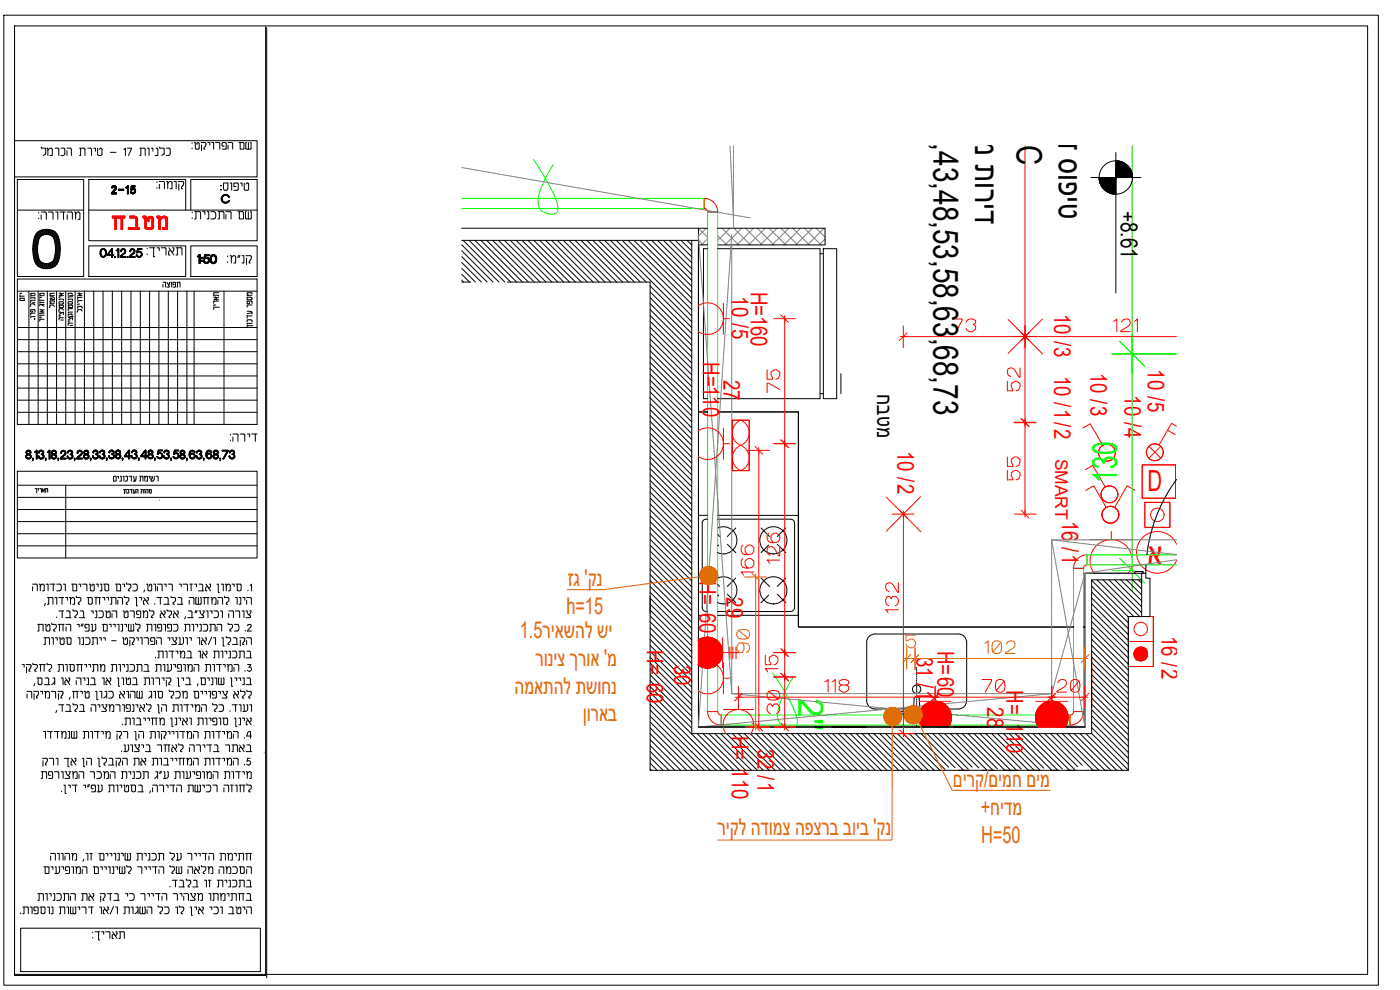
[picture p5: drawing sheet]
<svg xmlns="http://www.w3.org/2000/svg" width="420mm" height="297mm" viewBox="0 0 420 297" stroke-linecap="round" stroke-linejoin="round" font-family="sans-serif">
<defs><g id="words">
<text font-size="30.9" x="-5.3" y="87.1">0</text>
<text font-size="10.6" fill="#f00" x="32.8" y="70.2">nycj</text>
<g font-size="10.5">
<text x="280.2" y="3.4" transform="rotate(90 280.2 3.4)">3,28,33,38,43,48,53,58,63,68,73</text>
<text x="292.7" y="28.2" transform="rotate(90 292.7 28.2)">יפטח דיירה</text>
<text x="317.6" y="29.5" transform="rotate(90 317.6 29.5)">דירה טיפרב</text>
<text x="305.2" y="43.5" transform="rotate(90 305.2 43.5)">C</text>
</g>
<g font-size="10.5" fill="#0f0">
<text x="335.2" y="144.8" transform="rotate(-90 335.2 144.8)">130</text>
<text x="239.6" y="209.5" transform="rotate(90 239.6 209.5)">2</text>
<text x="239.5" y="215.4" transform="rotate(91 239.5 215.4)">&quot;</text>
</g>
<text font-size="10.5" fill="#f00" x="344.2" y="169.4">א</text>
<text font-size="8.7" fill="#f00" x="344.3" y="147.4">D</text>
<g font-size="7.5" fill="#f00">
<text x="285" y="100.9">73</text>
<text x="333.4" y="100.9">121</text>
<text x="235.3" y="118.9" transform="rotate(-90 235.3 118.9)">75</text>
<text x="307.3" y="118.5" transform="rotate(-90 307.3 118.5)">52</text>
<text x="307.3" y="145.3" transform="rotate(-90 307.3 145.3)">55</text>
<text x="235.3" y="170" transform="rotate(-90 235.3 170)">126</text>
<text x="246.6" y="208.8">118</text>
<text x="293.9" y="208.8">70</text>
<text x="316.4" y="208.8">20</text>
<text x="235.3" y="215.2" transform="rotate(-90 235.3 215.2)">30</text>
</g>
<text font-size="7.1" fill="#dd6e00" x="294.6" y="197.2">102</text>
<g font-size="7">
<text x="336.4" y="63.2" transform="rotate(90 336.4 63.2)">+8.61</text>
<text x="263.2" y="118.3" transform="rotate(90 263.2 118.3)">מטבח</text>
</g>
<g font-size="7" fill="#f00">
<text x="219.7" y="88.9" transform="rotate(90 219.7 88.9)">10 /5</text>
<text x="225.3" y="87.6" transform="rotate(90 225.3 87.6)">H=160</text>
<text x="316.3" y="94.2" transform="rotate(90 316.3 94.2)">10</text>
<text x="316.3" y="102.2" transform="rotate(90 316.3 102.2)">/3</text>
<text x="210.9" y="108.7" transform="rotate(90 210.9 108.7)">H=110</text>
<text x="316.3" y="112.8" transform="rotate(90 316.3 112.8)">10 /1/2</text>
<text x="327.3" y="111.8" transform="rotate(90 327.3 111.8)">10 /3</text>
<text x="344.5" y="110.8" transform="rotate(90 344.5 110.8)">10 /5</text>
<text x="217.1" y="114.1" transform="rotate(90 217.1 114.1)">27</text>
<text x="337.5" y="118.6" transform="rotate(90 337.5 118.6)">10 /4</text>
<text x="269.3" y="135.3" transform="rotate(90 269.3 135.3)">10 /2</text>
<text x="318.6" y="156.3" transform="rotate(90 318.6 156.3)">16 /1</text>
<text x="209.9" y="174.2" transform="rotate(90 209.9 174.2)">H= 60</text>
<text x="218.1" y="179.2" transform="rotate(90 218.1 179.2)">29</text>
<text x="348.6" y="190.7" transform="rotate(90 348.6 190.7)">16 /2</text>
<text x="194.2" y="195.1" transform="rotate(90 194.2 195.1)">H= 60</text>
<text x="275.1" y="197.1" transform="rotate(90 275.1 197.1)">31 /1</text>
<text x="281.4" y="195.3" transform="rotate(90 281.4 195.3)">H</text>
<text x="202.3" y="199.4" transform="rotate(90 202.3 199.4)">30</text>
<text x="281.4" y="199.3" transform="rotate(90 281.4 199.3)">=60</text>
<text x="302" y="207.1" transform="rotate(90 302 207.1)">H</text>
<text x="296.2" y="212.2" transform="rotate(90 296.2 212.2)">28</text>
<text x="302" y="211.1" transform="rotate(90 302 211.1)">=</text>
<text x="219.6" y="220.8" transform="rotate(90 219.6 220.8)">H= 110</text>
<text x="302" y="216.8" transform="rotate(90 302 216.8)">110</text>
<text x="227.3" y="224.7" transform="rotate(90 227.3 224.7)">32</text>
<text x="227.3" y="232.6" transform="rotate(90 227.3 232.6)">/1</text>
</g>
<g font-size="7" fill="#dd6e00">
<text x="170.3" y="175.9">גז 'םק</text>
<text x="170" y="184.3">h=15</text>
<text x="156" y="191.4">1.5יראאדר אר</text>
<text x="160.7" y="199.8">י רקי ה אייא 'ח</text>
<text x="154.4" y="208.1">דחאדדר דאימק</text>
<text x="176.1" y="216.4">יב יאט</text>
<text x="286" y="236.2">קרים/קרחמ קרח</text>
<text x="294.3" y="244.5">+מרהח</text>
<text x="215.3" y="250.7">ירםר דהיחה דפהיט ט רי ט 'םק</text>
<text x="294.4" y="252.9">H=50</text>
</g>
<g font-size="5.7">
<text x="46.2" y="58.2">eunv:</text>
<text x="65.6" y="62.1">C</text>
</g>
<g font-size="5.3">
<text x="10.6" y="67">nvsurv:</text>
<text x="68.4" y="133.7">shrv:</text>
</g>
<text font-size="5.2" fill="#f00" x="316.7" y="137.6" transform="rotate(90 316.7 137.6)">SMART</text>
<text font-size="4.9" x="77.3" y="99.1" transform="rotate(-90 77.3 99.1)">…‹ƒ’ ”‘</text>
<g font-size="4.4">
<text x="48" y="87.5">„–…”</text>
<text x="8.5" y="91.4" transform="rotate(-90 8.5 91.4)">†‰</text>
<text x="25.8" y="94.9" transform="rotate(-90 25.8 94.9)">‹‰ ƒ</text>
<text x="11.6" y="97" transform="rotate(-90 11.6 97)">.… ” „</text>
<text x="9.5" y="149.2">‰</text>
<text x="33.2" y="145.7">‰ …‹ƒ’ ‰</text>
</g>
</g></defs>
<!-- layer: HATCH -->
<path d="M47.9 150.2h.1M79.3 225.9h.1" fill="none" stroke="#989898" stroke-width=".3"/>
<!-- layer: 0 -->
<g fill="none" stroke="#000" stroke-width=".3">
<path d="M4.4 8v284.7h75.3v-284.7M4.4 42.2h72.8v10.9h-72.8M12.4 44.1v.4h1.3v1.5l-.7 .7M14.1 44.5h.3v2.2M15.7 44.8v1.9h-.7M15.7 44.8l-.2-.3h-.5l-.6 .5M16.5 44.5h1l.2 .3M17.7 44.8v1.9M18.3 44.5h1l.2 .3M19.5 46.1l-.3 .5-.9 .1M19.5 44.8v1.3M20.1 44.5h1l.3 .3"/>
<path d="M20.1 45.2v1.5M21.4 44.8v1.9M23.9 44.5h1.3l.3 .3M24.2 44.5v2.2h-.3M25.5 44.8v1.9M26.3 44.5h1l.2 .3M27.5 44.8v1.9M28.1 44.5h.5v.9M29.3 44.5v1.8l.3 .3 .9-.1 .1-1.7M30.6 44.8l-.2-.3h-.3l-.3 .3M33.1 45.7h1.7M37.2 44.9l.4-.4v2.2"/>
<path d="M38.2 44.5h1.3l-.9 2.2M42 44.5h1.3l.3 .3M42.3 44.5v2.2h-.3M43.6 44.8v1.9M44.2 44.5h.5v2.2M45.4 44.5h.5v.9M46.9 44.5h.3l.1 .3M47.4 44.8v1.9h-.9M47.9 44.1v.4h1.4v1.5M49.3 46l-.8 .7M49.9 44.5h.8M49.9 46.6h.7"/>
<path d="M50.7 44.4l.4 .4M51.1 44.8l-.1 1.5-.4 .3M57.6 42.8v.3M57.6 44.4v.2M58.3 42.8h.3v1.6l.3 .3 .8-.1 .1-1.5M59.8 43.1l-.2-.3h-.3l-.2 .5M60.3 42.8h1.3l.2 .3M60.5 43.5v1.7M61.2 44.6l.3 .2M61.3 44.2l-.1 .4M61.8 43.4l-.4 .8M61.8 43.1v.3"/>
<path d="M62.4 42.8h.6v.7M63.5 42.8h.6v2M64.7 42.8l1.2 .1 .1 1.9M67.1 56.5v-1.6h1.3v1.6M67.2 43.8l-.5-.1v-.8l1-.1 .2 1.8-1.2 .2M68.4 42.8h1.2l.2 .3M68.4 43.5v1.3M69 54.9h.5v2.2M69.8 43.1v1.7M70.8 56h-.6v-1.1l1.3 .2v1.6M71.7 42.8h1.2M72.1 42.8v2h1.1v-1.8"/>
<path d="M72.2 54.9h.4v.9M72.9 42.7l.3 .3M73.3 54.9v2l1 .2 .3-.4v-1.6l-.5-.2-.3 .4M74 42.8h-.2v1.7l.2 .3 1.3-.2 .1-1.8h-.3M74.5 42.8v2M26.6 73.8h29.1v9.2h-29.1zM26.6 63h50.6M44.9 74.3h1.6M46.1 74.3v2.8h.4M47.1 74.3h.7v.9M48.4 74.3h1.1l.3 .2v2M50.6 75.8v.7h.4"/>
<path d="M50.7 74.3l1.5 2.2M51.3 75.2l-.5 .1-.2 .5M51.8 74.3h.4v.7M52.2 75l-.2 .4-.5 .1M52.8 74.3h1.5l.3 .3M53.2 74.3v2.2h-.4M54.6 74.6v1.9M55.7 63v-9.1h-29.1v18.3h50.6v-18.3h-19.9v9.1M57.3 73.8h19.9v9.2h-19.9zM57.7 63.6v.2M57.7 65.3v.3M58.4 63.5l1.7 .1 .1 2.1"/>
<path d="M58.8 63.5v2.2h-.4M60.8 63.5h.7v.9M62.1 63.5h.6v2.2h-.6M63.3 65.7h.9M63.3 63.5h.9M64.6 63.7a1.34 1.34 0 0 1-.4 2M65.8 63.5v2.2h-.4M67.2 63.8v1.9M67.8 64.4v1.3M68.3 76.8v.3M68.3 78.5v.3M69.1 76.7h.3v2.2"/>
<path d="M69.3 63.8v1.9M70.2 76.7l.5 .3v1.9h-.5M70.2 76.7l-.5 .3-.3 .6M71.4 63.5l1.6 .1 .1 2.1h-1.3v-2.2M71.6 76.6l-.3 .7M72 76.6l-.3 .7M72.7 76.7h.5v2.2h-.6M73.8 76.7h1.3a.73 .73 0 0 1 .1 1.2M73.9 63.5h-.2v2l1.4 .2M74 77.5v1.9M74.5 63.5v2.2M74.8 78.7v.2h.3"/>
<path d="M75.1 63.5h.3v1.9l-.3 .3M75.2 77.9l-.4 .8M5.2 87.4h72M5.2 83.7h72v43.6h-72zM5.2 98.3h72M8.7 87.4v39.9M11.5 87.4v39.9M14.2 87.4v39.9M17 87.4v39.9M19.7 87.4v39.9M22.5 87.4v39.9M25.3 87.4v39.9"/>
<path d="M28.1 87.4v39.9M30.9 87.4v39.9M33.7 87.4v39.9M36.5 87.4v39.9M39.3 87.4v39.9M42.1 87.4v39.9M44.9 87.4v39.9M47.7 87.4v39.9M50.5 87.4v39.9M53.3 87.4v39.9M56.1 87.4v39.9M58.3 87.4v39.9"/>
<path d="M64.1 88.6h1.5v.2M64.1 89.2h.5M64.4 87.8l-.3 .2v.8M64.4 87.8h1.2M64.6 89.2h.2M64.7 89.8l.9 .1M64.7 91.5h-.6v.3M64.8 89.2l.2 .2M65.6 90.3l-1.4 .1-.1 .6M65.6 89.2l-1.5 .7M65.8 92.2h-1.7v.7M67.2 87.4v39.9"/>
<path d="M5.2 101.9h72M5.2 105.5h72M5.2 109.2h72M5.2 112.8h72M5.2 116.4h72M5.2 123.7h72M5.2 120.1h72M8.2 136.3a.65 .65 0 0 1-.1-1 .65 .65 0 0 1 1 0 .65 .65 0 0 1-.2 1 .73 .73 0 0 1 .2 1.1 .73 .73 0 0 1-1.1 0 .73 .73 0 0 1 .2-1.1M8.5 135.1a.66 .66 0 0 0-.7 .5 .66 .66 0 0 0 .3 .7 .78 .78 0 0 0-.1 1.2 .78 .78 0 0 0 1.1 0 .78 .78 0 0 0-.1-1.2 .66 .66 0 0 0 .3-.7 .66 .66 0 0 0-.7-.5M8.5 136.3a.67 .67 0 0 0-.7 .7 .67 .67 0 0 0 .7 .6M8.5 136.4a.6 .6 0 0 0-.6 .6 .6 .6 0 0 0 .6 .6M8.5 135.2a.56 .56 0 0 0-.6 .5 .56 .56 0 0 0 .6 .6"/>
<path d="M8.5 135.2a.52 .52 0 0 0-.6 .5 .52 .52 0 0 0 .6 .6M8.5 135.3a.48 .48 0 0 0-.5 .4 .48 .48 0 0 0 .5 .5M8.5 135.3a.43 .43 0 0 0-.3 .7 .43 .43 0 0 0 .7 0 .43 .43 0 0 0-.3-.7M8.5 136.1a.41 .41 0 0 1-.3-.6 .41 .41 0 0 1 .7 0 .41 .41 0 0 1-.3 .6M8.5 137.6h.2M8.5 136.3h.2M8.5 135.2h.2M8.5 136.2h.2M8.5 135.3h.2M8.6 136.3a.67 .67 0 0 1 .7 .7 .67 .67 0 0 1-.7 .6M8.6 136.4a.6 .6 0 0 1 .6 .6 .6 .6 0 0 1-.6 .6M8.6 135.2a.56 .56 0 0 1 .6 .5 .56 .56 0 0 1-.6 .6"/>
<path d="M8.6 135.2a.52 .52 0 0 1 .6 .5 .52 .52 0 0 1-.6 .6M8.6 135.3a.48 .48 0 0 1 .5 .4 .48 .48 0 0 1-.5 .5M9.7 137.5h.3v.2h-.3zM9.8 137.5l.2 .2zM9.8 138.2l.2-.5-.2 .5M9.8 137.6h.1M10.7 135.6l.4-.4v2.4l-.1-2h-.3M10.9 135.1l-.6 .5M10.9 135.1h.3v2.6h-.3v-2l-.5-.1M10.9 135.1h.2v2.6h-.2v-2h-.5zM10.9 135.5l.1-.3v2.4M11.5 136.9a.79 .79 0 0 0 .8 .8"/>
<path d="M11.5 136.9l.2-.1 .1 .4 .5 .2-.5-.2-.1-.4-.2 .1M11.5 136.9l.2 .6 .6 .2M11.6 136.9l.2 .5 .5 .2-.5-.2-.2-.5M11.6 136.9h.1M11.6 135.8h.2M11.7 135.8l.1-.4 .5-.2-.6 .6M11.7 136.9l.1 .5 .5 .1M11.7 135.8h.1M11.8 135.5l.5-.2-.6 .5zM12.3 135.1l-.5 .2-.2 .6h.2l.1-.3 .4-.3M12.3 135.1l-.5 .2-.2 .5M12.3 135.4h.4l.2 .4-.5 .4"/>
<path d="M12.3 135.1l.4 .1 .4 .4-.3 .7a.76 .76 0 0 1 .3 .9 .76 .76 0 0 1-.8 .5M12.3 137.5h.1M12.3 135.2h.2M12.4 135.1l.5 .2 .2 .5a.52 .52 0 0 0 .1 .9l-.1 .7-.8 .3M12.4 135.3a.48 .48 0 0 1 .5 .5 .48 .48 0 0 1-.5 .5M12.4 136.4a.56 .56 0 0 1 .6 .5 .56 .56 0 0 1-.6 .6M12.4 136.2v.2a.52 .52 0 0 1 .6 .5 .52 .52 0 0 1-.6 .5M12.4 136.3v.1M12.5 135.2l.5 .4-.2 .7a.71 .71 0 0 1 .3 .8 .71 .71 0 0 1-.7 .5M12.5 135.3a.52 .52 0 0 1 .5 .5 .52 .52 0 0 1-.5 .5M12.5 136.3a.61 .61 0 0 1 .6 .7 .61 .61 0 0 1-.8 .5M12.5 135.2l.5 .5-.3 .6a.67 .67 0 0 1 .4 .7 .67 .67 0 0 1-.6 .6"/>
<path d="M12.5 137.6h-.2M12.5 135.3h-.2M13.7 137.5l.1 .2zM13.7 137.6h.1M13.7 138.2h.1M13.8 137.7h-.2v-.2h.3v.2M13.8 137.7l-.1 .5M13.9 137.7l-.2 .5M14.3 135.6l.7-.5v2.6h-.2v-2zM14.6 135.6h.2v2M14.7 135.1h.3v2.6h-.3v-2l-.5-.1M14.7 135.1l-.5 .5"/>
<path d="M14.8 135.2l-.2 .4M14.8 135.2v2.4M14.9 135.2l-.1 .3M14.9 135.2v2.4M15.6 135.4a.66 .66 0 0 1 1-.1 .66 .66 0 0 1-.1 1 .73 .73 0 0 1 .3 1.1 .73 .73 0 0 1-1.2 0 .73 .73 0 0 1 .2-1.1 .6 .6 0 0 1-.2-.9zM16.1 135.1a.66 .66 0 0 0-.7 .5 .66 .66 0 0 0 .3 .7 .78 .78 0 0 0-.1 1.2 .78 .78 0 0 0 1.2 0 .78 .78 0 0 0-.2-1.2 .66 .66 0 0 0 .3-.7 .66 .66 0 0 0-.6-.5M16.1 136.3a.67 .67 0 0 0-.7 .7 .67 .67 0 0 0 .7 .6M16.1 136.4a.6 .6 0 0 0-.6 .6 .6 .6 0 0 0 .6 .6M16.1 136.4a.52 .52 0 0 0-.5 .6 .52 .52 0 0 0 .5 .5M16.1 136.5a.48 .48 0 0 0-.5 .5 .48 .48 0 0 0 .5 .4M16.1 135.2a.56 .56 0 0 0-.6 .5 .56 .56 0 0 0 .6 .6M16.1 135.2a.52 .52 0 0 0-.5 .5 .52 .52 0 0 0 .5 .6"/>
<path d="M16.1 135.3a.48 .48 0 0 0-.5 .4 .48 .48 0 0 0 .5 .5M16.1 135.3a.43 .43 0 0 0-.3 .7 .43 .43 0 0 0 .7 0 .43 .43 0 0 0-.2-.7M16.1 136.1a.41 .41 0 0 1-.3-.6 .41 .41 0 0 1 .7 0 .41 .41 0 0 1-.2 .6M16.1 137.6h.2M16.1 136.3h.2M16.1 136.4h.2M16.1 137.5h.2M16.1 135.2h.2M16.1 136.2h.2M16.3 136.3a.67 .67 0 0 1 .6 .7 .67 .67 0 0 1-.6 .6M16.3 136.4a.6 .6 0 0 1 .6 .6 .6 .6 0 0 1-.6 .6M16.3 136.4a.52 .52 0 0 1 .5 .6 .52 .52 0 0 1-.5 .5"/>
<path d="M16.3 136.5a.48 .48 0 0 1 .4 .5 .48 .48 0 0 1-.4 .4M16.3 135.2a.56 .56 0 0 1 .5 .5 .56 .56 0 0 1-.5 .6M16.3 135.2a.52 .52 0 0 1 .5 .5 .52 .52 0 0 1-.5 .6M16.3 135.3a.48 .48 0 0 1 .4 .4 .48 .48 0 0 1-.4 .5M17.4 137.5l.2 .2zM17.4 138.2h.1M17.5 137.6h.1M17.6 137.7l-.1 .5M17.6 137.7h-.2v-.2h.2v.2M17.6 137.7l-.2 .5M18.2 135.9a.79 .79 0 0 1 1.1-.7 .79 .79 0 0 1 .3 1.2l-1.1 1.1h1.4v.2h-1.7M18.2 135.9l.3 .1a.52 .52 0 0 1 .6-.6 .52 .52 0 0 1 .3 .9"/>
<path d="M18.3 137.6h1.4M18.3 135.9a.75 .75 0 0 1 1-.7 .75 .75 0 0 1 .2 1.2l-1 .9M18.3 135.9l.2 .1a.56 .56 0 0 1 .7-.6 .56 .56 0 0 1 .2 .9M18.3 135.9a.71 .71 0 0 1 1-.7 .71 .71 0 0 1 .2 1.2l-1 .8M18.3 135.9h.1M18.4 135.9a.67 .67 0 0 1 .9-.6 .67 .67 0 0 1 .2 1.1l-1 .8M18.4 137.1l-.2 .6h1.6v-.2h-1.4l.1-.3M18.4 135.9a.6 .6 0 0 1 .8-.6 .6 .6 0 0 1 .2 1l-1 .8-.3 .6M18.4 137.1l-.2 .5M18.5 137.2l-.2 .4M18.5 137.2l-.2 .3 1.4 .1h-1.5M20.2 136.9a.82 .82 0 0 0 .9 .8"/>
<path d="M20.2 136.9h.2M20.2 136.9l.2 .6 .7 .2M20.2 136.9l.2 .5 .5 .2M20.3 135.8h.2M20.3 136.9l.2 .5 .6 .1M20.3 136.9h.1M20.3 136.9l.2 .5 .4 .2M20.3 135.8h.1M20.4 136.9l.5 .6M20.4 136.9l.5 .5M20.9 135.1l-.5 .2-.2 .5M20.9 135.3l-.4 .5"/>
<path d="M20.9 135.2l-.4 .2-.2 .4M20.9 135.3l-.5 .5M20.9 135.2l-.5 .6M21 137.6h.1M21 137.5h.1M21 135.2h.1M21 135.3h.1M21.1 135.1l.5 .2 .2 .5a.51 .51 0 0 0 .1 .9l-.1 .7-.7 .3M21.1 135.3l.4 .5-.4 .4a.46 .46 0 0 0 .5-.4 .46 .46 0 0 0-.5-.5 .5 .5 0 0 1 .5 .5 .5 .5 0 0 1-.5 .5M21.1 136.4a.54 .54 0 0 1 .6 .5 .54 .54 0 0 1-.6 .5 .52 .52 0 0 0 .5-.5 .52 .52 0 0 0-.5-.5M21.1 135.1l.6 .5-.2 .7a.75 .75 0 0 1 .3 .8 .75 .75 0 0 1-.7 .6M21.1 135.2l.6 .4-.3 .7a.71 .71 0 0 1 .4 .8 .71 .71 0 0 1-.7 .5 .69 .69 0 0 0 .7-.5 .69 .69 0 0 0-.5-.8l.4-.6z"/>
<path d="M21.1 136.3a.6 .6 0 0 1 .6 .6 .6 .6 0 0 1-.6 .6M21.1 135.3l-.4 .1-.2 .4M21.1 136.4l-.1-.2 .1 .2M21.1 135.1l-.6 .2-.2 .5M22.3 137.4h.2v.3h-.2zM22.3 137.5l.2 .2zM22.3 138.2l.2-.5-.1 .5M22.4 137.6h.1M23.1 135.9a.79 .79 0 0 1 1.1-.8 .79 .79 0 0 1 .3 1.3M23.2 135.9l.2 .1a.53 .53 0 0 1 .6-.6 .53 .53 0 0 1 .3 .8M23.2 135.9a.75 .75 0 0 1 1-.7 .75 .75 0 0 1 .3 1.2M23.2 135.9h.2"/>
<path d="M23.2 135.9a.71 .71 0 0 1 1-.7 .71 .71 0 0 1 .2 1.2M23.3 137.1l-.3 .6M23.3 137.1l-.2 .6h1.6v-.2h-1.4M23.3 135.9a.66 .66 0 0 1 .9-.7 .66 .66 0 0 1 .2 1.1M23.3 135.9a.6 .6 0 0 1 .9-.6 .6 .6 0 0 1 .2 1M23.3 137.1l-.2 .5h1.6l-1.5-.1 .2-.3-.2 .3M23.4 137.4h1.4v.3h-1.7M23.4 135.9a.56 .56 0 0 1 .7-.6 .56 .56 0 0 1 .2 1M24.3 136.3l-1 .8M24.4 136.3l-1.2 1.3h1.4M24.5 136.4l-1 .9M24.5 136.4l-1.1 1.1"/>
<path d="M25.8 135.1a.66 .66 0 0 0-.6 .5 .66 .66 0 0 0 .3 .7 .78 .78 0 0 0-.2 1.2 .78 .78 0 0 0 1.2 0 .78 .78 0 0 0-.2-1.2 .66 .66 0 0 0 .3-.7 .66 .66 0 0 0-.6-.5M25.8 136.3a.67 .67 0 0 0-.7 .7 .67 .67 0 0 0 .7 .6M25.8 136.4a.6 .6 0 0 0-.6 .6 .6 .6 0 0 0 .6 .6M25.8 135.2a.56 .56 0 0 0-.6 .5 .56 .56 0 0 0 .6 .6M25.8 135.2a.52 .52 0 0 0-.5 .5 .52 .52 0 0 0 .5 .6M25.8 135.3a.48 .48 0 0 0-.5 .4 .48 .48 0 0 0 .5 .5M25.8 135.3a.44 .44 0 0 0-.3 .7 .44 .44 0 0 0 .8 0 .44 .44 0 0 0-.3-.7M25.8 137.6h.2M25.8 136.3h.2M25.8 135.2h.2M25.8 136.2h.2M25.8 135.3h.2"/>
<path d="M26 136.3a.67 .67 0 0 1 .6 .7 .67 .67 0 0 1-.6 .6M26 136.4a.6 .6 0 0 1 .6 .6 .6 .6 0 0 1-.6 .6M26 135.2a.56 .56 0 0 1 .5 .5 .56 .56 0 0 1-.5 .6M26 135.2a.52 .52 0 0 1 .5 .5 .52 .52 0 0 1-.5 .6M26 135.3a.48 .48 0 0 1 .5 .4 .48 .48 0 0 1-.5 .5M26.2 136.3a.65 .65 0 0 0 .2-1 .65 .65 0 0 0-1 0 .65 .65 0 0 0 .1 1 .73 .73 0 0 0-.2 1.1 .73 .73 0 0 0 1.2 0 .73 .73 0 0 0-.3-1.1M27.1 137.4h.2v.3h-.2zM27.1 137.5l.2 .2zM27.1 138.2l.2-.5-.1 .5M27.2 137.6h.1M27.8 136.9l.2 .5 .6 .3M27.8 136.9h.2"/>
<path d="M27.9 135.8a.76 .76 0 0 1 1-.7 .76 .76 0 0 1 .3 1.2 .79 .79 0 0 1 .3 .9 .79 .79 0 0 1-.8 .5M27.9 136.9l.2 .5 .5 .2M28 135.8l.1 .1h-.2l.2-.1M28 136.9l.1 .5 .5 .2M28 136.9l.6 .6M28.1 135.8a.48 .48 0 0 1 .4-.6 .48 .48 0 0 1 .6 .4 .48 .48 0 0 1-.4 .6M28.6 137.4l-.5-.2-.1-.4-.2 .1a.79 .79 0 0 0 .8 .8M28.6 135.1l-.5 .2-.2 .5M28.6 135.2l-.5 .1-.1 .5a.63 .63 0 0 1 .9-.6 .63 .63 0 0 1 .1 1.1 .67 .67 0 0 1 .4 .7 .67 .67 0 0 1-.7 .6M28.6 137.7h.1M28.6 135.1h.1M28.6 137.6h.1"/>
<path d="M28.6 137.4h.1M28.7 135.1l.7 .4-.3 .8a.75 .75 0 0 1 .4 .8 .75 .75 0 0 1-.8 .6M28.7 135.3a.48 .48 0 0 1 .5 .5 .48 .48 0 0 1-.5 .4M28.7 136.3a.56 .56 0 0 1 .6 .6 .56 .56 0 0 1-.6 .6M28.7 135.2l.6 .4-.2 .7a.71 .71 0 0 1 .3 .8 .71 .71 0 0 1-.7 .5M28.7 135.2a.52 .52 0 0 1 .6 .6 .52 .52 0 0 1-.6 .5M28.7 136.3a.66 .66 0 0 1 .6 .7 .66 .66 0 0 1-.7 .6 .66 .66 0 0 1-.6-.7M28.7 136.2v.2a.52 .52 0 0 1 .6 .5 .52 .52 0 0 1-.6 .5M28.7 135.2l-.4 .1-.2 .5M28.7 136.3h.1M29.8 136.9l.2 .5 .6 .3M29.8 136.8l.8 .7"/>
<path d="M29.8 136.9h.2M29.9 135.8a.76 .76 0 0 1 1-.7 .76 .76 0 0 1 .3 1.2 .79 .79 0 0 1 .3 .9 .79 .79 0 0 1-.8 .5M29.9 136.9l.2 .5 .5 .2M29.9 135.8h.2M29.9 135.8l.2 .1zM30 135.8a.62 .62 0 0 1 .9-.6 .62 .62 0 0 1 .1 1.1 .67 .67 0 0 1 .4 .7 .67 .67 0 0 1-.7 .6M30.1 135.3l.5-.2-.7 .7zM30.1 135.8a.48 .48 0 0 1 .5-.6 .48 .48 0 0 1 .5 .4 .48 .48 0 0 1-.4 .6M30.6 137.4l-.5-.2v-.4l-.3 .1a.79 .79 0 0 0 .8 .8M30.6 135.1h.2M30.6 137.7h.2M30.6 137.6h.2"/>
<path d="M30.6 137.4h.2M30.7 135.1l.7 .4-.2 .8a.75 .75 0 0 1 .3 .8 .75 .75 0 0 1-.8 .6M30.7 135.3a.48 .48 0 0 1 .5 .5 .48 .48 0 0 1-.5 .4M30.7 136.3a.56 .56 0 0 1 .6 .6 .56 .56 0 0 1-.6 .6M30.7 135.2l.6 .4-.2 .7a.71 .71 0 0 1 .3 .8 .71 .71 0 0 1-.7 .5M30.7 135.2a.52 .52 0 0 1 .6 .6 .52 .52 0 0 1-.6 .5M30.7 136.3a.66 .66 0 0 1 .6 .7 .66 .66 0 0 1-.7 .6 .66 .66 0 0 1-.6-.7M30.8 136.2v.2a.52 .52 0 0 1 .5 .5 .52 .52 0 0 1-.6 .5M30.8 135.2l-.5 .1-.2 .5M30.8 136.3h.1M31.9 137.4h.3l-.2 .8 .1-.5h-.2zM31.9 137.5l.2 .2z"/>
<path d="M32 137.6h.1M32.6 136.9l.3-.1-.3 .1M32.6 136.9l.3 .5 .5 .2M32.7 136.9l.2 .5 .5 .2M32.7 135.8h.3M32.7 136.8l.1 .1M32.7 136.8v.1M32.7 135.7h.2M32.8 136.9l.2 .4 .4 .2M32.9 135.7v.1a.65 .65 0 0 1 .9-.7 .65 .65 0 0 1 .1 1.2 .71 .71 0 0 1 .3 .8 .71 .71 0 0 1-.6 .5M32.9 135.7a.52 .52 0 0 1 .5-.5 .52 .52 0 0 1 .6 .4 .52 .52 0 0 1-.4 .6M33 135.8a.48 .48 0 0 1 .4-.6 .48 .48 0 0 1 .5 .5 .48 .48 0 0 1-.4 .5l.1 .2"/>
<path d="M33.4 135.1l-.5 .2-.2 .5M33.4 137.4l-.5-.5v.3l.5 .2M33.4 135.1l-.5 .2-.2 .4M33.4 135.2l-.5 .5M33.4 135.2l-.6 .5M33.4 137.6h.2M33.4 137.4h.2M33.4 135.2h.2M33.4 135.1h.2M33.6 135.1l.5 .2 .2 .5a.5 .5 0 0 0 0 .8 .87 .87 0 0 1-.7 1.1 .87 .87 0 0 1-1-.8M33.6 136.4a.52 .52 0 0 1 .5 .5 .52 .52 0 0 1-.5 .5M33.6 135.1l.6 .4-.2 .8a.75 .75 0 0 1 .3 .8 .75 .75 0 0 1-.7 .5"/>
<path d="M33.6 136.3a.56 .56 0 0 1 .5 .6 .56 .56 0 0 1-.5 .5M33.6 135.2a.52 .52 0 0 1 .5 .5 .52 .52 0 0 1-.5 .6M33.6 136.3a.6 .6 0 0 1 .6 .6 .6 .6 0 0 1-.6 .6M33.6 135.2l.5 .4-.3 .7a.73 .73 0 0 1 0 1.2 .73 .73 0 0 1-1.1-.6M33.6 136.2v.1M34.9 135.3a.72 .72 0 0 1 1-.1 .72 .72 0 0 1 0 1.1 .77 .77 0 0 1 .1 1.1 .77 .77 0 0 1-1.1 0 .77 .77 0 0 1 .1-1.1 .67 .67 0 0 1-.1-1zM35.4 135.1a.6 .6 0 0 0-.6 .5 .6 .6 0 0 0 .3 .7 .71 .71 0 0 0-.4 .7 .71 .71 0 0 0 .7 .6M35.4 136.3a.67 .67 0 0 0-.7 .6 .67 .67 0 0 0 .7 .7M35.4 136.3a.6 .6 0 0 0-.5 .9 .6 .6 0 0 0 1 0 .6 .6 0 0 0-.4-.9M35.4 136.4a.56 .56 0 0 0-.6 .5 .56 .56 0 0 0 .6 .6M35.4 137.4a.52 .52 0 0 1-.4-.8 .52 .52 0 0 1 .9 0 .52 .52 0 0 1-.4 .8M35.4 137.4a.48 .48 0 0 1-.4-.7 .48 .48 0 0 1 .8 0 .48 .48 0 0 1-.3 .7"/>
<path d="M35.4 135.1a.56 .56 0 0 0-.6 .6 .56 .56 0 0 0 .6 .6M35.4 135.2a.52 .52 0 0 0-.6 .5 .52 .52 0 0 0 .6 .5M35.4 135.2a.47 .47 0 0 0-.4 .7 .47 .47 0 0 0 .8 0 .47 .47 0 0 0-.3-.7M35.4 135.3l-.5 .4 .5 .4M35.4 135.3l-.4 .4 .4 .4M35.4 135.3a.45 .45 0 0 1 .6 .4 .45 .45 0 0 1-.6 .4M35.4 135.1h.1M35.4 137.6h.1M35.4 136.3h.1M35.4 137.4h.1M35.4 135.2h.1M35.4 136.2h.1"/>
<path d="M35.4 135.3h.1M35.5 135.1a.61 .61 0 0 1 .6 .5 .61 .61 0 0 1-.3 .7 .71 .71 0 0 1 .4 .7 .71 .71 0 0 1-.7 .6M35.5 136.3a.67 .67 0 0 1 .7 .6 .67 .67 0 0 1-.7 .7M35.5 136.4a.56 .56 0 0 1 .6 .5 .56 .56 0 0 1-.6 .6M35.5 135.1a.56 .56 0 0 1 .6 .6 .56 .56 0 0 1-.6 .6M35.5 135.2a.52 .52 0 0 1 .5 .5 .52 .52 0 0 1-.5 .5M36.6 137.4h.3l-.2 .8 .2-.5h-.3zM36.7 137.5l.2 .1zM36.7 137.6h.1M38.7 135.1h.2v1.7h.4v.3h-.4v.6h-.2v-.6h-1.4zM38.7 135.1h.2v1.7h.3v.2h-.3v.6h-.2v-.6h-1.3zM38.7 135.1h.1v1.8h.4l-.4 .1v.6l-.1-.6h-1.3z"/>
<path d="M38.7 135.2v1.7h-1.2zM38.7 135.3v1.5h-1.2zM38.7 135.3v1.5h-1.1zM39.1 136.9h-1.6l1.2-1.7 .1 2.3M39.4 136.8l.3 .1zM39.5 135.7h.3M39.5 136.8v.1M39.5 136.8l.1 .1M39.6 135.7h.2M39.6 136.9l.2 .5 .6 .1M39.6 136.9l.6 .6-.4-.2zM39.7 136.9l.5 .5"/>
<path d="M40.2 135l-.5 .2-.2 .5M40.2 135.3l-.4 .4M40.2 135.1l-.5 .2-.2 .4M40.2 135.3l-.5 .4M40.2 137.4h.2M40.2 135.3h.2M40.2 135.1h.2M40.2 135.2l-.5 .5M40.2 135.2h.2M40.4 135.1l.6 .5-.3 .7a.74 .74 0 0 1 .4 .8 .74 .74 0 0 1-.7 .5 .74 .74 0 0 0 .7-.5 .74 .74 0 0 0-.3-.8l.2-.8-.6-.5 .5 .2 .2 .6a.51 .51 0 0 0 .1 .8l-.2 .8-.6 .3M40.4 136.2l.4-.5-.4-.4a.46 .46 0 0 1 .5 .5 .46 .46 0 0 1-.5 .4M40.4 136.3a.58 .58 0 0 1 .6 .6 .58 .58 0 0 1-.6 .5 .54 .54 0 0 0 .6-.5 .54 .54 0 0 0-.6-.5 .52 .52 0 0 1 .5 .5 .52 .52 0 0 1-.5 .5"/>
<path d="M40.4 136.3a.52 .52 0 0 0 .5-.6 .52 .52 0 0 0-.5-.5 .54 .54 0 0 1 .6 .4 .54 .54 0 0 1-.4 .7 .67 .67 0 0 1 .5 .7 .67 .67 0 0 1-.7 .5M40.4 137.6l-.7-.2-.3-.5a.82 .82 0 0 0 1 .8M40.4 136.2l-.1 .2 .1-.2M40.4 135.1l-.6 .2-.1 .4M41.6 137.4h.2v.3h-.2zM41.6 137.4l.2 .2zM41.6 137.6h.1M41.8 137.7l-.2 .5zM43.6 135.1h.2v1.7h.4v.3h-.4v.6h-.2v-.6h-1.4v-.3zM43.6 135.1h.2v1.7h.3v.2h-.3v.6h-.2v-.6h-1.3zM43.6 135.1h.1v1.8h.4l-.4 .1v.6l-.1-.6h-1.3zM43.6 135.2v1.7h-1.2z"/>
<path d="M43.6 135.3v1.5h-1.1zM44 136.9h-1.6l1.2-1.7 .1 2.3M44.6 135.3a.72 .72 0 0 1 1-.1 .72 .72 0 0 1 0 1 .77 .77 0 0 1 .2 1.2 .77 .77 0 0 1-1.2 0 .77 .77 0 0 1 .1-1.1 .67 .67 0 0 1-.1-1zM45.1 135.1a.6 .6 0 0 0-.6 .5 .6 .6 0 0 0 .3 .7 .7 .7 0 0 0-.4 .7 .7 .7 0 0 0 .7 .6M45.1 136.2a.67 .67 0 0 0-.7 .7 .67 .67 0 0 0 .7 .7M45.1 136.3a.62 .62 0 0 0-.5 .9 .62 .62 0 0 0 1.1 0 .62 .62 0 0 0-.4-.9M45.1 136.3a.56 .56 0 0 0-.6 .6 .56 .56 0 0 0 .6 .6M45.1 136.4a.52 .52 0 0 0-.5 .5 .52 .52 0 0 0 .5 .5M45.1 136.4a.5 .5 0 0 0-.3 .8 .5 .5 0 0 0 .8 0 .5 .5 0 0 0-.3-.8M45.1 135.1a.56 .56 0 0 0-.6 .6 .56 .56 0 0 0 .6 .6M45.1 135.2a.52 .52 0 0 0-.5 .5 .52 .52 0 0 0 .5 .5M45.1 135.2a.48 .48 0 0 0-.3 .8 .48 .48 0 0 0 .8 0 .48 .48 0 0 0-.3-.8"/>
<path d="M45.1 135.3l-.5 .4 .5 .4M45.1 135.3l-.4 .4 .4 .4M45.1 135.3a.45 .45 0 0 1 .6 .4 .45 .45 0 0 1-.6 .4M45.1 135.1h.2M45.1 137.6h.2M45.1 136.3h.2M45.1 136.4h.2M45.1 137.4h.2M45.1 135.2h.2M45.1 136.2h.2M45.3 135.1a.6 .6 0 0 1 .6 .5 .6 .6 0 0 1-.4 .7M45.3 136.2a.67 .67 0 0 1 .6 .7 .67 .67 0 0 1-.6 .7"/>
<path d="M45.3 136.3a.56 .56 0 0 1 .5 .6 .56 .56 0 0 1-.5 .6M45.3 136.4a.52 .52 0 0 1 .5 .5 .52 .52 0 0 1-.5 .5M45.3 135.1a.56 .56 0 0 1 .5 .6 .56 .56 0 0 1-.5 .6M45.3 135.2a.52 .52 0 0 1 .5 .5 .52 .52 0 0 1-.5 .5M45.5 136.2a.71 .71 0 0 1 .5 .8 .71 .71 0 0 1-.7 .6M46.4 137.4l.2 .2zM46.5 137.6h.1M46.6 137.7h-.2v-.3h.2v.3M46.6 137.7l-.2 .5zM47.3 136.2a.85 .85 0 0 1 1.3 .1 .85 .85 0 0 1-.3 1.3 .85 .85 0 0 1-1.2-.7 .88 .88 0 0 0 1.2 .6 .88 .88 0 0 0 .4-1.2 .88 .88 0 0 0-1.3-.3l.3-.8h1v-.1h-1.2l-.3 1.2M47.5 136.3a.66 .66 0 0 1 1 0 .66 .66 0 0 1-.2 1 .66 .66 0 0 1-1-.3h-.2a.92 .92 0 0 0 1.1 .6 .92 .92 0 0 0 .6-1.2 .92 .92 0 0 0-1.3-.5l.2-.6h1.1v-.3h-1.3l-.3 1.3h.3M48.7 135.2h-1.1l-.3 1.1a.75 .75 0 0 1 1.2-.1 .75 .75 0 0 1-.2 1.2 .75 .75 0 0 1-1.1-.4 .72 .72 0 0 0 1 .4 .72 .72 0 0 0 .3-1.1 .72 .72 0 0 0-1.1 0"/>
<path d="M48.7 135.1h-1.1l-.3 1.2a.79 .79 0 0 1 1.2-.1 .79 .79 0 0 1-.2 1.2 .79 .79 0 0 1-1.1-.4M48.7 135.1l-1 .1-.3 1M49.1 136.9a.79 .79 0 0 0 .8 .8M49.1 136.9l.3-.1v.4l.5 .2M49.1 136.9l.2 .5 .6 .3M49.1 136.8l.2 .1M49.1 136.8v.1M49.2 135.8a.76 .76 0 0 1 1-.7 .76 .76 0 0 1 .3 1.2M49.2 136.9l.2 .5 .5 .2M49.3 135.8l.1 .1h-.2l.2-.1M49.3 136.9l.1 .5 .5 .2M49.3 136.9l.6 .6"/>
<path d="M49.4 135.8a.48 .48 0 0 1 .5-.6 .48 .48 0 0 1 .5 .4 .48 .48 0 0 1-.4 .6M49.9 135.1l-.5 .2-.2 .5M49.9 135.2l-.4 .1-.2 .5a.64 .64 0 0 1 .9-.6 .64 .64 0 0 1 .1 1.1 .67 .67 0 0 1 .4 .7 .67 .67 0 0 1-.7 .6M49.9 135.1h.2M49.9 137.6h.2M49.9 137.4h.2M50 135.1l.5 .2 .2 .5a.51 .51 0 0 0 .1 .9l-.1 .7-.8 .3M50 135.3a.48 .48 0 0 1 .5 .5 .48 .48 0 0 1-.5 .4M50 136.3a.56 .56 0 0 1 .6 .6 .56 .56 0 0 1-.6 .6M50 135.2l.6 .4-.2 .7a.71 .71 0 0 1 .3 .8 .71 .71 0 0 1-.7 .5M50 135.2a.52 .52 0 0 1 .6 .6 .52 .52 0 0 1-.6 .5M50 136.3a.66 .66 0 0 1 .6 .7 .66 .66 0 0 1-.7 .6 .66 .66 0 0 1-.6-.7"/>
<path d="M50.1 136.2v.2a.52 .52 0 0 1 .5 .5 .52 .52 0 0 1-.6 .5M50.1 135.2l-.5 .1-.2 .5M50.1 136.3h.1M51.2 137.4h.3l-.1 .3h-.2zM51.3 137.5l.1 .2zM51.3 137.6h.1M51.4 137.7l-.1 .5M51.5 137.7l-.2 .5M51.9 137h.3M52.1 136.3a.78 .78 0 0 1 1.3-.2 .78 .78 0 0 1-.2 1.3 .78 .78 0 0 1-1.1-.4 .74 .74 0 0 0 1 .5 .74 .74 0 0 0 .3-1.1 .74 .74 0 0 0-1.2-.1 .7 .7 0 0 1 1.1-.1 .7 .7 0 0 1-.1 1.1 .7 .7 0 0 1-1-.3 .66 .66 0 0 0 .9 .4 .66 .66 0 0 0 .2-1 .66 .66 0 0 0-1-.1h-.3l.3-1.2h1.3v.2h-1l-.2 .7a.92 .92 0 0 1 1.2 .4 .92 .92 0 0 1-.5 1.3 .92 .92 0 0 1-1.2-.7M52.2 136.2a.84 .84 0 0 1 1.3 0 .84 .84 0 0 1-.3 1.3 .84 .84 0 0 1-1.2-.5M52.3 136.1a.88 .88 0 0 1 1.3 .2 .88 .88 0 0 1-.5 1.3 .88 .88 0 0 1-1.2-.6"/>
<path d="M53.5 135.2h-1l-.3 1.1M53.6 135.1h-1.2l-.3 1.2M53.6 135.1l-1.1 .1-.3 1M53.6 135.1v.2h-1.1l-.2 .8M54.2 135.4a.66 .66 0 0 1 1-.1 .66 .66 0 0 1-.1 1 .73 .73 0 0 1 .2 1.1 .73 .73 0 0 1-1.1 0 .73 .73 0 0 1 .2-1.1 .6 .6 0 0 1-.2-.9zM54.7 135.1a.66 .66 0 0 0-.7 .5 .66 .66 0 0 0 .3 .7 .78 .78 0 0 0-.1 1.2 .78 .78 0 0 0 1.2 0 .78 .78 0 0 0-.2-1.2 .66 .66 0 0 0 .3-.7 .66 .66 0 0 0-.6-.5M54.7 136.3a.67 .67 0 0 0-.7 .7 .67 .67 0 0 0 .7 .6M54.7 136.4a.6 .6 0 0 0-.6 .6 .6 .6 0 0 0 .6 .6M54.7 135.2a.56 .56 0 0 0-.6 .5 .56 .56 0 0 0 .6 .6M54.7 135.2a.52 .52 0 0 0-.5 .5 .52 .52 0 0 0 .5 .6M54.7 135.3a.48 .48 0 0 0-.5 .4 .48 .48 0 0 0 .5 .5M54.7 135.3a.43 .43 0 0 0-.3 .7 .43 .43 0 0 0 .7 0 .43 .43 0 0 0-.2-.7"/>
<path d="M54.7 136.1a.4 .4 0 0 1-.3-.6 .4 .4 0 0 1 .7 0 .4 .4 0 0 1-.2 .6M54.7 137.6h.2M54.7 136.3h.2M54.7 135.2h.2M54.7 136.2h.2M54.7 135.3h.2M54.9 136.3a.67 .67 0 0 1 .6 .7 .67 .67 0 0 1-.6 .6M54.9 136.4a.6 .6 0 0 1 .6 .6 .6 .6 0 0 1-.6 .6M54.9 136.4a.52 .52 0 0 1 .5 .6 .52 .52 0 0 1-.5 .5M54.9 136.5a.48 .48 0 0 1 .4 .5 .48 .48 0 0 1-.4 .4M54.9 135.2a.56 .56 0 0 1 .5 .5 .56 .56 0 0 1-.5 .6M54.9 135.2a.52 .52 0 0 1 .5 .5 .52 .52 0 0 1-.5 .6"/>
<path d="M54.9 135.3a.48 .48 0 0 1 .4 .4 .48 .48 0 0 1-.4 .5M54.9 136.4a.53 .53 0 0 0-.7 .6 .53 .53 0 0 0 .7 .5M56 137.5h.2v.2h-.2zM56 137.5l.2 .2zM56 138.2l.2-.5-.2 .5M56 137.6h.1M57 135.7l-.1 1.2M57 135.7a.79 .79 0 0 1 .7-.5 .79 .79 0 0 1 .8 .4l-.8-.4-.7 .5M57 135.7l-.1 1.1M57 135.4l.4-.3h.6l.5 .5h-.2a.75 .75 0 0 0-1-.1 .75 .75 0 0 0-.3 .9 .88 .88 0 0 1 1.3-.2 .88 .88 0 0 1-.1 1.4 .88 .88 0 0 1-1.3-.5l-.2-.7zM57.1 135.7l-.2 .9M57.1 135.7l-.2 .8"/>
<path d="M58.3 135.6l-.6-.3-.6 .4M58.4 135.6l-.7-.4-.6 .5M58.5 135.7a.95 .95 0 0 0-1.2-.5 .95 .95 0 0 0-.5 1.2l.1 .7M58.9 136.9a.79 .79 0 0 0 .8 .8M58.9 136.9l.2 .6 .6 .2M58.9 136.8l.5 .6h.3l-.5-.2v-.4l-.3 .1M58.9 136.8l.3 .6 .5 .2-.5-.2-.2-.5M59 136.9h.1M59 135.8h.2M59.1 135.8h.1M59.1 135.8l.2-.4 .4-.2-.6 .6M59.1 136.9l.2 .5 .4 .1"/>
<path d="M59.2 135.5l.5-.2-.5 .5zM59.7 135.1l-.5 .2-.2 .6h.2l.1-.3 .4-.3M59.7 135.1l-.5 .2-.2 .5M59.7 135.3l.4 .1 .2 .4-.5 .4M59.7 135.1l.4 .1 .4 .4-.2 .7a.76 .76 0 0 1 .2 .9 .76 .76 0 0 1-.8 .5M59.7 137.6h.2M59.7 137.4h.2M59.7 135.2h.2M59.7 135.3h.2M59.8 135.1l.6 .2 .2 .5a.51 .51 0 0 0 0 .9l-.1 .7-.8 .3M59.8 135.3a.48 .48 0 0 1 .5 .5 .48 .48 0 0 1-.5 .5M59.8 136.4a.56 .56 0 0 1 .6 .5 .56 .56 0 0 1-.6 .6"/>
<path d="M59.8 135.2l.6 .4-.2 .7a.71 .71 0 0 1 .3 .8 .71 .71 0 0 1-.7 .5M59.8 135.3a.52 .52 0 0 1 .6 .5 .52 .52 0 0 1-.6 .5M59.8 136.3a.61 .61 0 0 1 .6 .7 .61 .61 0 0 1-.7 .5M59.8 135.2l.6 .5-.3 .6a.67 .67 0 0 1 .4 .7 .67 .67 0 0 1-.7 .6M59.9 136.2v.2a.52 .52 0 0 1 .5 .5 .52 .52 0 0 1-.6 .5M59.9 136.3v.1M61 137.4h.3v.3h-.3zM61 137.5l.2 .2zM61.1 137.6h.1M61.3 137.7l-.2 .5zM61.9 136.8a.96 .96 0 0 1 .3-1.3 .96 .96 0 0 1 1.3 .1 .94 .94 0 0 0-1.3-.3 .94 .94 0 0 0-.3 1.3v.3M62.1 135.7l-.1 .9"/>
<path d="M62.1 135.7l-.1 .8M63.3 135.6h.3M63.3 135.6a.75 .75 0 0 0-.9-.1 .75 .75 0 0 0-.4 .9 .88 .88 0 0 1 1.4-.2 .88 .88 0 0 1-.2 1.4 .88 .88 0 0 1-1.3-.5M63.4 135.6l-.7-.3-.6 .4M63.4 135.6l-.7-.4-.6 .5M63.5 135.6a.95 .95 0 0 0-1.2-.4 .95 .95 0 0 0-.5 1.2l.2 .7M63.6 135.6a.99 .99 0 0 0-1.3-.5 .99 .99 0 0 0-.6 1.3l.2 .7M64.4 136.3a.71 .71 0 0 0-.4 .8 .71 .71 0 0 0 .7 .6M64.7 137.7a.74 .74 0 0 1-.8-.6 .74 .74 0 0 1 .4-.8 .68 .68 0 0 1-.1-1 .68 .68 0 0 1 1 0 .68 .68 0 0 1 0 1 .75 .75 0 0 1 .4 .8 .75 .75 0 0 1-.8 .6M64.7 135.1a.6 .6 0 0 0-.6 .5 .6 .6 0 0 0 .3 .7M64.7 136.3a.65 .65 0 0 0-.5 1 .65 .65 0 0 0 1.1 0 .65 .65 0 0 0-.5-1M64.7 137.5a.63 .63 0 0 1-.5-.9 .63 .63 0 0 1 1.1 0 .63 .63 0 0 1-.5 .9"/>
<path d="M64.7 136.4a.56 .56 0 0 0-.6 .5 .56 .56 0 0 0 .6 .6M64.7 136.4a.52 .52 0 0 0-.5 .5 .52 .52 0 0 0 .5 .6M64.7 137.4a.49 .49 0 0 1-.4-.7 .49 .49 0 0 1 .9 0 .49 .49 0 0 1-.4 .7M64.7 135.2a.56 .56 0 0 0-.6 .5 .56 .56 0 0 0 .6 .6M64.7 136.2a.54 .54 0 0 1-.4-.8 .54 .54 0 0 1 .9 0 .54 .54 0 0 1-.4 .8M64.7 137.7h.2M64.7 135.1h.2M64.7 137.5h.2M64.7 136.4h.2M64.7 137.4h.2M64.7 136.2h.2M64.8 135.1a.6 .6 0 0 1 .6 .5 .6 .6 0 0 1-.3 .7"/>
<path d="M64.8 136.4a.56 .56 0 0 1 .6 .5 .56 .56 0 0 1-.6 .6M64.8 136.4a.52 .52 0 0 1 .6 .5 .52 .52 0 0 1-.6 .6M64.8 135.2a.56 .56 0 0 1 .6 .5 .56 .56 0 0 1-.6 .6M64.8 135.2a.48 .48 0 0 1 .5 .5 .48 .48 0 0 1-.5 .5M64.8 135.3l.5 .4-.5 .5M64.9 135.3a.49 .49 0 0 0-.7 .4 .49 .49 0 0 0 .7 .5M65.1 136.3a.71 .71 0 0 1 .4 .8 .71 .71 0 0 1-.7 .6M66 137.7v-.3h.2v.3M66 137.7h.2M66 137.5l.2 .2zM66 137.6h.1M66.2 137.7l-.2 .5z"/>
<path d="M66.7 135.1h1.8l-1.4 2.6h-.2l1.3-2.4h-1.5zM66.7 135.1h1.8l-1.4 2.5h-.1l1.3-2.3h-1.6zM66.7 135.2h1.7l-1.3 2.3 1.3-2.2zM66.9 137.7h.2M67 137.6h.1M68.4 135.3l-1.3 2.2M68.8 136.9l.2 .5 .5 .3M68.8 136.9h.2M68.8 136.9l.2 .5 .5 .2M68.8 135.8l.3 .1-.2-.1M68.9 136.9l.2 .5 .4 .2M68.9 135.8h.1"/>
<path d="M69 136.9l.5 .6M69.5 137.4l-.4-.2-.1-.4-.3 .1a.79 .79 0 0 0 .8 .8M69.5 135.1l-.5 .2-.2 .5M69.5 135.3l-.4 .5M69.5 135.3l-.5 .5M69.5 137.7h.2M69.5 137.6h.2M69.5 137.4h.2M69.5 135.2l-.6 .6 .6-.7-.4 .2-.2 .5M69.7 135.1l.5 .2 .2 .5a.51 .51 0 0 0 .1 .9l-.2 .7-.6 .3M69.7 135.3l.4 .5-.4 .4M69.7 135.3a.48 .48 0 0 1 .5 .5 .48 .48 0 0 1-.5 .4 .48 .48 0 0 0 .5-.4 .48 .48 0 0 0-.5-.5z"/>
<path d="M69.7 136.3a.56 .56 0 0 1 .6 .6 .56 .56 0 0 1-.6 .6M69.7 136.3a.66 .66 0 0 1 .6 .7 .66 .66 0 0 1-.8 .6 .66 .66 0 0 1-.6-.7M69.7 135.2l.6 .4-.4 .7a.67 .67 0 0 1 .5 .7 .67 .67 0 0 1-.7 .6M69.7 136.2v.2a.52 .52 0 0 1 .5 .5 .52 .52 0 0 1-.5 .5M69.7 136.3h.1M70 136.3l.3-.7-.6-.5 .6 .4-.2 .8a.75 .75 0 0 1 .3 .8 .75 .75 0 0 1-.7 .6M70 136.3a.71 .71 0 0 1 .4 .8 .71 .71 0 0 1-.7 .5M5.2 141.4h72v26h-72zM5.2 156.5h72M5.2 152.9h72M5.2 149.2h72M5.2 145.6h72"/>
<path d="M19.7 145.6v21.8M37.1 146.9h.2v1.2M37.6 146.9h.2v1M38.7 147l-.1 .8-.5 .1M39.5 146.9v1M40 146.9l.2 1M40.6 146.9l-.1 .9-.6 .1M40.8 147.3v.6M41.4 147v.9M42.4 146.9l-.1 1M43 147v.9M43.3 146.9h.2v1"/>
<path d="M43.8 147.3v.6M44.4 147v.9M44.7 146.9l.1 1M45.4 147v.9h-.3M5.2 160.1h72M5.2 163.8h72M9.8 175.3l1.3 .1 .1 1.9M9.8 176.1v1.2M11.7 175.3h.4v2M12.1 176a.63 .63 0 0 1 .4-.7 .63 .63 0 0 1 .8 .4v1.6h-.6M13.8 175.3h.6v2M14.2 179.3l1.6 .1 .1 1.9"/>
<path d="M14.6 179.3v2h-.4M15 175.3h1.5M16 175.3v2M16.4 179.3h.6v2M17 175.3l.9-.1a1.18 1.18 0 0 1 0 2.1h-.9M17.6 179.3h1.5M18.6 179.3v2M19 175.3h.6v2M19.6 179.3h.7v.8M20.8 179.3h.4v2M21.5 175.3l1.4 .1 .1 1.9h-1.1v-2M21.9 179.3l-.5 .2-.3 .6"/>
<path d="M21.9 179.3l.5 .4v1.6h-.6M22.9 178.9v.4h1l.3 .2 .1 .7-.8 .8 .1 .3h.3M23.6 175.3h.6v.8M24.8 175.3h1M25.8 175.3l.3 .3M26.1 175.6v1.7M26.2 179.3h1.2M26.8 175.3h.3v1.7M27.4 179.3l.3 .2v1.4l-.5 .4-.6-.2-.1-1.8M27.6 175.6v.2M27.6 175.6l.3-.3 .4 .3M28.3 176.9l-.5 .4-.5-.1-.2-.2"/>
<path d="M28.3 175.6v1.4M28.4 179.3h1.8M28.8 179.3v2M28.8 175.3h.7v.8M29.9 179.3v2M30.1 175.3h.4v2h-.5M30.8 179.3h.6v.8M31.1 175.3l1.5 .1v1.5M31.5 175.3v1.8l.7 .2 .4-.4M32 179.3h.6v.8M33.1 179.3l1.6 .1 .1 1.9M33.5 179.3v2h-.4"/>
<path d="M34.7 175.3l1.4 .1 .1 1.9h-1.1v-2M35.3 179.3h1.3l.1 .3M36.7 175.3h.7v.8M36.8 179.6v1.7M37.3 178.9v.4h1l.3 .2 .1 .7-.8 .8 .1 .3h.3M38 174.9v.4h1.1l.2 .3M39.3 175.6v.6l-.8 .8 .1 .2 .3 .1M39.8 175.3h.9M39.8 177.3h.9M40.6 179.3h.4v2.5h.3M40.7 175.2a1.19 1.19 0 0 1 0 2.1M41.9 179.3h.6v.8"/>
<path d="M43.2 179.3l1.3 2M43.4 177l-.2 .7M44 175.3h.4v1.7M44.1 179.3h.4v.6l-.2 .4-.4 .1M44.4 177l.2 .2M44.9 175.6l.3-.3 .3 .3M44.9 175.6v.2M45.5 176.9l-.2 .3h-.7M45.5 175.6v1.4M46.1 175.3h.6v2M47.1 179.3h1.5M47.2 175.3h1.2"/>
<path d="M47.2 176.1v1.2M48.1 179.3v2M48.4 175.3l.2 .3M48.7 175.6v1.7M49.2 175.3h.6v.8M49.4 179.3h.8l.2 .4M50.4 175.3l1.3 .1v1.9M50.5 179.7v1.6M51.4 178.9v.4h1l.3 .2v.7l-.8 .8 .1 .3h.4M53.5 179.3h.8l.2 .2v1.8M53.8 175.3h.6v.8M54.9 175.3l1.3 .1 .1 1.9"/>
<path d="M56.8 179.3h1.2l.2 .3M57 175.3h.8M57.4 175.3v2M58.2 179.6v1.7M58.3 175.3h.7v.8M59 179.3h-.2v1.8l.2 .2M59.5 177.3h1.7M59.5 179.3v2M59.8 175.3h.8l.2 .2v1.8M60.1 179.3h.3v1.7M60.9 179.3h1.8M61.3 179.3v2"/>
<path d="M61.7 176.6v.7h.4M61.8 175.3l1.4 2M62.3 176.1h-.4l-.2 .5M62.4 179.3v2M62.8 175.3h.4v.6l-.2 .4-.4 .1M63.3 179.3h.3v2M64.3 179.3l.5 .4v1.6h-.5M64.3 179.3l-.5 .2-.2 .6M65.1 175.3h.4v2.5h.3M65.4 179.3h1.2l.2 .3M66.4 175.3h.6v2M66.8 179.6v1.7"/>
<path d="M67.4 178.9v.4h1l.3 .2v.7l-.8 .8 .1 .3h.4M67.6 175.3h.3v2M67.9 176a.63 .63 0 0 1 .4-.7 .63 .63 0 0 1 .8 .4v1.6h-.5M69.7 175.3h.6v.8M70.6 179.3h.6v2M70.8 175.3h1.3M71.2 175.3v1.6l.2 .3M71.8 179.3h.5v2h-.5M72.1 175.3l.3 .2v1.4M72.3 176.9l-.4 .4-.5-.1M72.8 179.3h.7v.8M74 179.3h1.1"/>
<path d="M74.4 177.1v.2M75.1 175.6l.4-.3v2M75.1 179.3l.3 .3M75.4 179.6v1.7M6.6 199.4h.7v.8M7.8 199.4h1.2l.3 .3M9.3 199.7l-.2 .8M9.9 199v.4h1l.3 .2v.7l-.8 .8 .1 .3h.4M11.3 187.3l1.6 .1v1.9M11.7 187.3v2h-.4M11.8 199.4h1.8M12.2 199.4v2"/>
<path d="M13.2 191.4h1.6v2M13.3 199.4v2M13.5 187.3h.3l.1 1.9 .4 .2 .6-.2 .1-1.5M13.6 191.4v2h-.4M13.6 181l-.2 .7M14.1 199v.4h1.2l.2 .3M15 187.7l-.2-.3h-.3l-.2 .5M15.4 191.4h.6v2M15.5 199.7v.6l-.8 .8 .1 .3h.4M15.5 186.9v.4h1.1M16.2 188.9l.1 .4M16.3 189.3h.3"/>
<path d="M16.5 187.3l.3 .2 .1 .8-.7 .6M16.6 191.4h.6v.7M17 185.1v.2M17.4 199.4h1.4M17.4 187.3h1.9M17.7 183.3h1.5M17.8 191.4h.3v1.6l.2 .3M17.8 199.4v2h-.4M17.8 187.3v2M18.6 191.9l.1-.5 .5 .1v1.5l-.1 .3h-.8M18.7 183.3v2M18.7 199.4l.3 .2"/>
<path d="M18.9 187.3v2M19 199.7v1.7M19.6 199.4h.6v2M19.7 185.3h1.6M19.8 191.4l1.5 .1v1.5l-.2 .3-.5 .1-.4-.3v-1.7M19.8 187.3l1.3 .1 .1 1.9M19.8 188.1v1.2M19.9 183.3h.9l.2 .2v1.8M20.7 199.4h1.2M21.9 182.9v.4h1.1l.2 .3M22 199.4l.3 .2v1.4l-.5 .4-.6-.2-.1-1.8M22.5 184.9v.4h.4"/>
<path d="M23 199.4h1.8M23.1 187.3h.7v.8M23.2 183.6v.6l-.7 .7M23.4 191.4h.6v2M23.4 199.4v2M23.8 185.3h1.6M24 183.3h.7M24.4 199.4v2M24.6 191.4h.4v2h-.5M24.6 187.2l-.3 .7M24.7 183.3l.4 .4M25 187.2l-.3 .7"/>
<path d="M25.1 183.7v1.6M25.3 199.4h.7v.8M25.6 191.4l.8-.1 .4 .3 .2 .7-.2 .8M25.6 193.4h.9M25.8 187.3l-.3 .2v.7l.6 .2M25.8 187.3l.9 .2v1.6l-.1 .2h-1.1M26.5 199.4h.7v.8M26.8 193.1l-.4 .2M27.3 183.3h.7v.8M27.4 187.3h.3v2M27.6 191.4h1.5l.1 2M27.7 199.4h1.4"/>
<path d="M27.9 191.4v2h-.3M28.1 199.4v2h-.4M28.4 187.3h.3l-.1 1.7-.4 .3h-.9M28.6 183.3h.4v2h-.5M29.1 199.4l.3 .2v1.8M29.6 183.3h.8l.4 .2 .2 .8-.2 .8M29.8 191.4h.6v.7M29.9 199.4h.4v2M30.6 187.3l1.5 .1 .1 1.9h-1.2v-2M30.8 185l-.3 .3h-.9M31 199.4l.5 .4v1.6h-.6M31 199.4l-.5 .3-.3 .5"/>
<path d="M31 191.4h.6v.7M31.6 183.3h.3v1.7M31.9 185l.2 .3M32.1 185.3h.8M32.7 187.3h.7v.8M33 183.6l-.1-.2h-.4l-.1 .5M33.1 185l-.2 .3M33.1 183.6v1.4M33.3 199.4h1.4M33.5 192.2h1.3M33.6 183.3l1.3 .1 .1 1.9M33.6 184.1v1.2"/>
<path d="M33.7 199.4v2h-.4M33.9 187.3h.7v.8M34.7 199.4l.3 .2v1.8M35.1 187.3h.6v2M35.3 180.1v1.2M35.5 199.4h.6v2M36.3 187.3h.5v2h-.5M36.7 199.4h.6v.8M36.8 191.4h.3v1.6l.2 .3M36.9 183.3h.4v1.7M37.3 185l.2 .3M37.4 187.3h.6v.8"/>
<path d="M37.5 185.3h.7M37.6 191.9l.1-.5 .5 .1v1.5l-.1 .3h-.8M37.8 183.9l.1-.5 .5 .1v1.5M37.9 199.4h.5v2h-.5M38.4 185l-.2 .3M38.5 189.1l.2 .2h1.2M38.8 187.3h-.3v1.8M38.8 191.4h1.2a.65 .65 0 0 1 .1 1.1M39 192.1v1.7M39 199.4h.8M39 183.3l1.2 .2 .1 1.8M39.3 187.3v2"/>
<path d="M39.8 199.4a1.16 1.16 0 0 1 0 2h-.8M39.9 187.3h.2v1.8l-.2 .2M40.1 192.5l-.4 .6v.3h.3M40.7 186.9v.4h1l.3 .2v.8l-.8 .7 .1 .3h.4M40.9 191.4h.6v.7M40.9 199.4h1.4M41 183.6l.2-.3h.8l.2 .3M41 183.6l.1 .7 .5 .1M41.3 199.4v2h-.4M42.1 191.4h.6v2M42.2 185.1l-.2 .2h-1M42.2 183.6v1.5"/>
<path d="M42.3 199.4l.3 .2M42.6 199.7v1.7M42.8 183.3h.3v2M43.1 184.1a.63 .63 0 0 1 .4-.8 .63 .63 0 0 1 .8 .4v1.6h-.5M43.2 191.4l1.3 .1v1.9M43.3 199.4h.8M43.7 180.1h-.3l-.4 .3 .1 .9h.3M43.9 187.3l1.6 .1 .1 1.9M44.1 199.4l.3 .3v1.7M44.3 187.3v2h-.4M44.9 182.9v.4h1l.3 .2v.7l-.7 .7M45.2 192.1l.3 .3"/>
<path d="M45.2 191.6v.5M45.3 193.4h.9M45.5 184.9v.4h.4M45.5 192.4h.3M46.1 187.3h.6v2M46.2 191.3l.2 .3v1.5l-.2 .3M46.2 191.4h-.8l-.2 .2M46.4 181.1v.2M46.7 197.2v.2M46.7 199.4h1.3M47 191.4h1.3l.1 2M47 192.1v1.3"/>
<path d="M47 199.4v2h-.3M47.3 195.4h1.6l.1 2M47.7 195.4v2h-.4M47.9 188.4l-.6-.1v-.8l1.1-.2 .1 1.9-1.2 .1M48 199.4l.3 .2v1.8M48.1 184.6v.7h.4M48.2 183.3l1.4 2M48.7 184.1l-.4 .1-.2 .4M48.9 199.4h.6v2M49.1 187.3h.6v2M49.1 181.3h1.7M49.2 183.3h.4v.6l-.2 .4-.5 .1"/>
<path d="M49.5 195.4h.6v2M50.1 199.4h.3v2M50.1 182.9v.4h1.1l.3 .2v.7l-.7 .7M50.3 191.4h.6v.7M50.7 195.4h1.5M50.8 184.9v.4h.4M50.8 188.4l-.5-.1-.1-.8 1.1-.2 .1 1.9-1.1 .1M51.2 199.4h.3v1.3M51.5 191.4h.4l.1 .6 .4 .5M51.7 195.4v2M52 187.3h.9l.3 .2M52 189.3h.9"/>
<path d="M52 199.4h.7v.8M52 184.6v.7h.4M52.2 183.3l1.3 2M52.4 192.5l.5 .5-.1 .3-1.3 .1M52.7 191.4l.4-.1-.1 .4-.6 .8M52.7 184.1l-.5 .1-.2 .4M52.7 195.4h.7v.8M53.1 183.3h.4v.8l-.6 .3M53.2 187.5l.2 1.2-.5 .6M53.3 181.3h1.6M53.5 199.4l-.3 .1v.8l.6 .2M53.5 199.4h.7"/>
<path d="M53.7 191.4h.3v2M53.9 195.4h.4v2M54.2 199.4l.2 .2v1.6l-1.1 .2M54.2 196.2a.63 .63 0 0 1 .5-.8 .63 .63 0 0 1 .7 .4v1.6h-.5M54.8 191.4h.3l-.1 1.6-.5 .3-.9 .1M55 199.4h.6v2M55.3 187.3l1.6 .1 .1 1.9M55.6 191.4h.6v2M55.7 187.3v2h-.4M55.7 185l-.3 .7M56 197.4h1.6M56.2 199.4h.3v2"/>
<path d="M56.2 195.4h.7M56.3 185.3h1.7M56.5 183.3h.9l.2 .2v1.8M56.8 191.4h.6v.7M56.8 180.1v1.2M56.9 195.4l.4 .3M57.2 199.4l-.5 .3-.2 .5M57.2 199.4l.4 .2 .1 1.8h-.5M57.3 195.8v1.6M57.5 187.3h.6v2M58.3 199.4h1.2l.1 .3M58.7 187.3h.6v.8"/>
<path d="M58.8 183.2l-.3 .6M59.2 183.2l-.4 .6M59.3 191.4h.6v2M59.5 195.4h.6v2M59.6 199.7v1.7M59.7 183.3h.4l.1 .7 .4 .5M59.9 187.3h.5v2h-.5M60.3 181l-.1 .3h-1.2M60.6 191.4l1.3 2M60.6 184.5l.4 .3M60.8 195.4l1.3 2M60.9 183.3h.4l-.1 .4-.6 .8"/>
<path d="M60.9 187.3h.9l.4 .2 .2 .8-.2 .8M60.9 189.3h.9M61 184.8v.4l-1.3 .1M61.1 192.1h-.3l-.3 .4v.9h.4M61.3 196.1h-.3l-.3 .4v.9h.3M61.6 191.4h.3v.7l-.6 .3M61.6 199.4h1.3M61.8 195.4h.3v.7l-.6 .4M61.8 183.3h.6v2M61.9 199.4v2h-.3M62.1 189.1l-.3 .2M62.9 187.3l1.6 .1 .1 1.9"/>
<path d="M62.9 199.4l.3 .2v1.8M63 183.3h.6v.8M63.3 187.3v2h-.4M63.5 191.2l-1 2.2M63.8 199.4h.5v2M64.1 191.4h.6v2M64.1 195.4h1.5l.1 2M64.2 183.3h.8l.4 .2 .2 .8-.2 .8M64.4 195.4v2h-.3M64.9 199.4h1.5M65.1 187.3l1.2 .1 .2 .2M65.1 188.1v1.2"/>
<path d="M65.4 180.1v1.2M65.4 185l-.4 .3h-.8M65.9 199.4v2M66.1 183.3h.6v2M66.3 195.4h.6v2M66.5 187.6v1.7M66.6 191.4h.4v2.5h.3M67 199.4h.6v.8M67.4 195.4h.7v.8M67.9 191v.4h1.1l.2 .3M68.1 199.4h.4v2M68.4 186.9v.4h1l.3 .2 .1 .8-.8 .7 .2 .3"/>
<path d="M68.6 183.3l1.4 .1 .1 1.9M68.6 195.4h.5v2h-.5M68.6 184.1v1.2M69.2 199.4l-.5 .3-.2 .5M69.2 199.4l.4 .2 .1 1.8h-.5M69.2 191.7v.6l-.8 .8 .1 .2 .4 .1M69.2 189.3h.2M69.7 195.4h.8a1.17 1.17 0 0 1 0 2M69.7 197.4h.8M69.8 193.4h1.6M70 191.4h.8l.2 .2 .1 1.8M70.2 199.4h1.3l.1 .3"/>
<path d="M70.3 187.3h.9l.4 .2 .1 .8-.2 .8M70.3 189.3h.9M70.6 183.3h1.1l.2 .3M71.5 189.1l-.3 .2M71.6 199.7v1.7M71.7 195.4h1.3M71.9 183.6v1.7M72 191.4h1.2a.65 .65 0 0 1 .1 1.1M72 195.4v2h-.3M72.1 192.1v1.7M72.6 183.3h.6v2M73 195.4l.3 .2v1.8"/>
<path d="M73.3 192.5l-.4 .6v.3h.3M73.6 189.1v.2M73.8 183.3h.4l.1 .7 .4 .5M73.9 197.4h1.6M74 180.1v1.2M74 192.1v1.3M74 191.4h1.1M74.1 195.4h.8l.2 .2 .1 1.8M74.3 187.7a.53 .53 0 0 1 .7-.4 .53 .53 0 0 1 .3 .7l-1 1.3h1.2M74.3 199.4h1l-.6 .9M74.7 184.5l.5 .4-.1 .3-1.3 .1M74.9 183.3h.4v.4l-.6 .8"/>
<path d="M75.1 191.4l.3 .2v1.8M8 200.1v1.7M8.1 207.4l1.3 .1 .1 2M8.1 208.2v1.3M8.9 200.8l-.2 .6h.3M9.1 200.5l-.2 .3M10.1 207.4h1.1a.67 .67 0 0 1 .2 1.1M10.2 208.1v1.8M10.4 205.1l-.2 .7M11 209.3l.3 .2M11.1 203.4l1.4 .1 .1 1.5-.2 .3-.5 .1-.4-.2v-1.8M11.4 208.5l-.5 .8"/>
<path d="M12.1 207.4h.7v.8M13 219.5h.7v2M13.3 207.4h.4v2.1M13.3 205.4h1.6M13.5 203.4h.9l.2 .2v1.8M14.2 219.5h1.5M14.3 207.4l.5 .4M14.3 207.4l-.4 .3-.3 .5M14.8 207.8v1.7h-.5M15.2 219.5v2M15.4 207.4h1M15.9 203.4h.5v2"/>
<path d="M16.3 219.5h1.4M16.4 207.4l.3 .3M16.4 204.4l-.3 .6-.6 .4M16.7 207.7v1.8M17 213.2l-.2 .6M17.3 219.5v2M17.4 207.4h1.2a.65 .65 0 0 1 .1 1.1M17.5 208.1v1.8M17.7 211.5h1.5M18.3 219.5h.3v2M18.3 209.3l.3 .2M18.3 203.4h.6v2"/>
<path d="M18.7 211.5v2M18.7 208.5l-.4 .8M19.3 219.5l-.5 .2-.2 .6M19.3 219.5l.5 .2v1.8h-.5M19.6 203.4l1.3 2M19.7 213.5h1.7M19.9 211.5h.9l.2 .2v1.8M20.1 204.2h-.3l-.3 .3v.9h.4M20.4 219.5h.5v2h-.5M20.6 203.4h.3v.6l-.2 .4-.4 .1M21.1 209.2l-.3 .6M21.7 219.5h-.2v1.8l1.3 .2 .3-.3v-1.7h-.3"/>
<path d="M21.7 207.4h1.8M21.9 211v.5h1.1l.2 .3M22.1 207.4v2.1M22.2 219.5v2M22.5 213l.1 .4 .3 .1M22.9 203.4h1.1M22.9 204.2v1.2M23.2 207.4v2.1M23.2 211.8v.6l-.7 .6M23.8 213.5h1.6M24 203.4l.3 .3M24 211.5h.9l.2 .2v1.8"/>
<path d="M24.1 207.4h.6v.8M24.3 203.7v1.7M24.8 203.4h.7v.8M25 219.5l1.5 .1 .1 1.9M25.3 207.4h.3l.1 1.9 .6 .1 .4-.3M25.3 219.5v2h-.3M26.1 203.4h.5v2h-.6M26.7 207.7l-.1-.2h-.4l-.1 .5M26.8 207.8v1.3M27.1 205.4h1.6M27.2 219.5h.5v2M27.3 203.4h.9l.2 .2v1.8"/>
<path d="M27.3 211.5h1.3l.1 2M27.3 212.2v1.3M28.3 219.5h1.5M28.6 207.4h.5v2.5h.3M29.3 211.5h.7v.7M29.3 219.5v2M30 207.4h.5v2.1M30.4 219.5h.6v.8M30.5 211.5l.4-.1 .1 .7 .4 .5M30.6 203.4h.6v2M31.4 212.6l.5 .5-.1 .3-1.3 .1M31.5 207.4h.5v2.1"/>
<path d="M31.5 219.5h.4v2M31.7 211.5l.4-.1-.1 .4-.6 .8M31.9 203.4l1.4 2M32 208.4l-.3 .6-.6 .4M32.4 204.2h-.3l-.3 .3v.9h.4M32.6 207.4h.8l.4 .2M32.6 209.5h.8M32.6 211.5h.4v2M32.9 203.4h.4v.6l-.2 .4-.5 .1M33.6 211.4l-.4 .3-.3 .5M33.7 211.4l.4 .3v1.8h-.5M33.8 207.6l.2 1.2-.6 .6"/>
<path d="M34.7 211.5l1.3 .1v1.9M35 219.5h1.1a.67 .67 0 0 1 .2 1.1M35.2 203.4h.4v2.5h.3M36 207.4l1.4 2.1M36.5 203.4h.6v2M36.5 208.2h-.3l-.3 .4v.9h.4M36.7 211.5h.6v2M36.8 217.3v.2M37 207.4h.4v.6l-.2 .4-.5 .1M37 219.5h1.1l.2 .3M37.4 215.5h1.6l.1 2M37.7 203.4h.3v1.7"/>
<path d="M37.8 215.5v2h-.4M37.8 211.7l.3-.3 .9 .1 .1 1.7M37.8 212.2l.2 .3h.5M37.9 211.7v.5M38 207.4h.5v2.1M38.3 219.8v1.7M39.1 207.4l1.3 .1 .1 2M39.1 208.2v1.3M39.1 213.2l-.2 .2-1 .1M39.1 203.7l-.1-.2h-.4l-.1 .5M39.1 205.1l-.4 .3h-.5l-.2-.3M39.1 203.8v1.3"/>
<path d="M39.6 215.5h.6v2M39.7 211.5h.5v2h-.5M39.7 205.4h1.6M39.9 203.4h.8l.3 .2v1.8M40.4 219.5h.4v2.5h.3M40.7 211.5h.7v.7M40.8 217.5h1.6M41 215.5h.9l.2 .2v1.8M41.1 209.2l.2 .2M41.3 207.4h-.2v1.8M41.3 209.5h1.1M41.7 219.5l1.3 .1 .1 1.9"/>
<path d="M41.8 207.4v2.1M42 211.5l1.4 2M42.4 207.4h.3v1.8l-.3 .2M42.6 212.2h-.4l-.3 .4v.9h.4M43 215.5h.6v.7M43 211.5h.4v.7l-.6 .4M43.1 201.4h1.7M43.2 203.4h1.4l.3 .3M43.6 203.4v2h-.4M44 211v.5h1.1l.2 .1v.8l-.7 .6M44.2 215.5h.6v.7M44.6 213v.4l.4 .1"/>
<path d="M44.9 203.7v1.7M44.9 207.4h.6v2.1M45 219.5l1.5 .1 .1 1.9M45.4 219.5v2h-.4M45.4 215.5h1.8M45.4 203.4h.6v2M45.5 208.4l-.3 .6-.6 .4M45.8 215.5v2M46.1 207.4h.6v2.1M46.6 203.4l1.2 .2 .1 1.8M46.9 215.5v2M47.2 219.5h.6v2"/>
<path d="M47.2 211.5h.4v2.4h.4M47.2 207.4l1.5 .1v1.6M47.6 207.4v1.7M47.6 209.1l.2 .3M47.8 215.5h.3v2M48.1 216.2a.64 .64 0 0 1 .4-.7 .64 .64 0 0 1 .8 .4v1.6h-.5M48.3 219.5h1.2a.65 .65 0 0 1 .1 1.1M48.5 212.2v1.3M48.5 211.5h1.1M48.6 203.4h.6v.8M48.7 209.1l-.4 .3h-.5M49.6 211.5l.3 .2"/>
<path d="M49.8 203.4h1.3l.2 .7M49.9 204.1v1.7M49.9 211.8v1.7M50 201.4h.7M50.4 219.5h.6v.8M50.8 207v.4h1.1l.2 .2v.8l-.8 .7 .3 .3M51.2 215.5h.4v2.5h.3M51.3 204l-.6 1.1v.3h.3M51.5 200.6l-.3 .6-.5 .2M51.6 219.5h.6v.8M51.6 209.5h.2M51.8 211.5h1.6l.1 2"/>
<path d="M52.2 211.5v2h-.4M52.5 215.5h.5v2h-.5M52.7 209.5h.9M52.7 207.4h.9M52.7 219.5h.7v2M53.2 203.4h.4v2.5h.3M53.5 207.4l.4 .2M53.6 215.5h.6v.7M53.9 209.2l-.4 .2M53.9 207.6l.2 .8-.2 .8M53.9 219.5h1.5M54 211.5h.6v2"/>
<path d="M54.5 203.4h.6v.8M54.7 207.4h.3v2.1M54.9 215.5l1.3 2M54.9 219.5v2M55.2 211.5h1.5M55.4 216.2l-.3 .1-.4 .3 .1 .9h.3M55.7 205.4h1.6M55.7 207.4l-.5 .3-.2 .5M55.7 207.4l.4 .3 .1 1.8h-.5M55.8 215.5h.4v.6l-.2 .4-.4 .1M55.9 203.4h.8l.2 .2 .1 1.8M56 219.5h.3v2"/>
<path d="M56.2 211.5v2M56.8 215.5h.6v2M57.2 211.5h.6v.7M58 219.5h1.2M58.1 207.4l1.4 .1 .1 2h-1.1v-2.1M58.3 200.2v1.2M58.4 211.5h.3v2M58.7 212.2a.63 .63 0 0 1 .5-.7 .63 .63 0 0 1 .7 .4v1.6h-.5M59.1 219.5l.3 .3 .1 1.7M59.3 215.5h1.6v2M59.5 205.1l-.3 .7M59.7 215.5v2h-.4"/>
<path d="M60.1 203.4h1.2l.3 .3M60.2 207.4h.6v.8M60.5 203.4v2h1.1v-1.7M60.5 211.5h1.3l.1 2M60.5 212.2v1.3M61.4 207.4h.6v.8M61.4 219.5l1.5 .1 .1 1.9M61.5 215.5h.6v2M61.7 219.5v2h-.3M62.2 203.4h.6v.8M62.5 207.4h.6v2.1M62.7 215.5h.6v.7"/>
<path d="M63.4 203.4h.5v2h-.5M63.5 219.5h.6v2M63.7 208.2l.2 .3h.4M63.7 209.5h1M63.8 211v.5h1.1l.2 .1 .1 .8-.8 .6M64 207.4l-.3 .2v.6M64 207.4h.8l.1 .3M64.4 213v.4l.4 .1M64.4 203.4h.6v2M64.4 216.5l-.5-.1-.1-.8 1.1-.1 .1 1.8-1.1 .2M64.7 219.5h1.5M64.9 209.2l-.2 .2"/>
<path d="M64.9 207.7v1.5M65.5 207.4h.6v.8M65.6 215.5h.6v2M65.7 211.5l.9-.1a1.17 1.17 0 0 1-.1 2l-.8 .1M65.7 219.5v2M65.8 203.4h-.2l.1 1.9 1.2 .1 .3-.3M66.4 203.4v2M66.7 207.4h.4l.1 .7 .4 .5M66.7 209.5h1.1M66.7 219.5h.7v.8M66.8 215.5l1.4 .1 .1 1.5-.2 .3-.5 .1-.4-.2-.1-1.8M66.9 203.4h.3v1.8"/>
<path d="M67.6 208.6l.5 .5-.3 .3M67.8 207.4h.4v.4l-.6 .8M67.9 219.5h.4v2M69 213.2v.3M69.1 203.4h.4v2.5h.3M69.7 211.5h1.5M70 219.5l1.3 .1 .1 1.9M70.2 200.2v1.2M70.3 207.4l1.3 2.1M70.4 215.5h.4v2.5h.3M70.4 203.4h.6v.8M70.7 211.5v2"/>
<path d="M70.8 208.2h-.4l-.3 .4v.9h.4M71.2 207.4h.4v.8l-.6 .3M71.6 203.4h.6v.8M71.7 215.5h.5v2h-.6M71.7 211.5h.6v2M72.2 207v.4h1M72.7 215.5h.7v.7M72.8 203.4h.5v2h-.5M73 211.5h.3v2M73 209.5h.2M73.2 207.4l.3 .2v.8l-.8 .7 .3 .3M73.5 201.2v.2"/>
<path d="M73.9 205.4h1.6M74 211.5h.3l-.1 1.6-.4 .3-.9 .1M74 215.5l1.4 2M74.1 203.4h.8l.2 .2 .1 1.8M74.1 207v.4h1.1l.2 .2v.8l-.8 .7 .3 .3M74.6 216.2l-.4 .1-.3 .3v.9h.4M74.8 200.1a.67 .67 0 0 1 .6 1 .67 .67 0 0 1-1.2 0M74.9 209.5h.2M74.9 211.5h.6v2M74.9 219.5l-.6 .4-.3 .9h1.5M74.9 219.5h.3v2M75 215.5h.4v.6"/>
<path d="M75.4 216.1l-.2 .4-.4 .1M12.4 231.5h1.3l.3 .3M12.7 231.5v2.1h-.3M12.7 227.5h1.2M12.9 228.2v1.7M13.6 229.4l.4 .1M13.8 228.9l-.2 .5M13.9 227.5l.3 .3M14 231.8v1.8M14 228.6l-.2 .3M14.2 228.1l-.2 .5M14.2 227.8v.4"/>
<path d="M14.5 231.8l.3-.3h.8l.2 .3M14.6 231.8v.7l.6 .1M14.8 227.5h1.1l.2 .3M15.8 233.3l-.2 .2-1 .1M15.8 231.8v1.5M16.1 227.8v1.7M16.3 231.5l1.3 .2v1.9M16.8 227.5h.6v2M18.4 231.5h.5v2.1M18.5 237.3v.3M19.2 235.6h.4v2.5h.3M19.3 227.5h1.4"/>
<path d="M19.5 231.5h.4l.1 .7 .9 1-.3 .3-1.1 .1M20.4 227.5v2.5h.3M20.5 235.6h.6v.8M20.7 231.5h.4l-.1 .4-.6 .8M21.4 227.5l1.4 2M21.6 231.5h.3v2.1M21.7 235.6h1.4M22 228.3h-.4l-.3 .4v.8h.4M22.4 227.5h.4v.6M22.6 235.6v2M22.8 228.1l-.2 .4-.4 .1M23.1 231.9a.62 .62 0 0 0-.7-.3 .62 .62 0 0 0-.4 .7"/>
<path d="M23.2 232v1.6h-.6M23.7 231.5l1.3 .1 .1 2M23.7 232.3v1.3M24.7 227.5h.4v2.5h.4M25 235.6h.7v.8M26 227.5h1.2l.2 .3M26 228.3v1.2M26.5 235.4l-.3 .7M26.9 235.4l-.3 .7M27 231.5h1M27.4 227.8v1.7M27.7 235.5l-.3 .2v.7l.6 .3"/>
<path d="M27.7 235.6h.7M28 231.5l.3 .3v1.8M28.4 235.5l.2 .3v1.6l-1.1 .2M29 231.5h.9l.4 .3 .2 .7-.2 .8M29.2 237.6h.7M29.3 235.6h.3v2M29.3 227.5h.4v2.5h.4M30.2 233.3l-.3 .2-.9 .1M30.4 235.6h.2v1.2M30.6 227.1v.4h1l.3 .2 .1 .8-.8 .7 .1 .3h.3M30.6 236.8l-.2 .6-.5 .2M31 231.5h.3v2.1"/>
<path d="M31.9 220.3a.63 .63 0 0 1 .4-.8 .63 .63 0 0 1 .8 .4v1.6h-.5M32.5 231.9a.62 .62 0 0 0-.8-.3 .62 .62 0 0 0-.4 .7M32.5 232v1.6h-.5M32.5 229.5h1.7M32.6 235.6h1.3M32.7 227.5l.9 .1 .2 .2v1.7M32.9 235.6v2h-.3M33.1 231.5l1.3 .1 .1 2M33.1 232.3v1.3M33.9 235.5l.3 .3v1.8M34.7 227.5h1.3l.2 .3M34.8 235.6h.5v2"/>
<path d="M34.9 228.2v1.7M35.1 220.2v1.7M35.9 235.6h.6v.8M36 228.6l-.4 .6v.3h.4M36.2 228.1l-.2 .5M36.2 227.8v.4M36.3 220.6l-.5 .6 .1 .3h.3M36.4 231.5h1.4M36.5 225.3v.2M36.8 227.5h1.2l.2 .3M36.8 231.5v2.1h-.4M36.8 228.3v1.2"/>
<path d="M37.1 235.6h.3l.1 1.8 .9 .1M37.2 223.5h.4v2M37.8 231.5l.2 .3M37.9 236.1l.2-.5 .4 .1 .1 1.5-.2 .3M38 231.8v1.8M38.2 227.8v1.7M38.3 223.5h.3l-.1 1.7-.5 .3h-.8M38.6 231.5h.6v.8M39.1 235.6h1.3M39.2 223.5h.6v2M39.8 231.5h.5v2.1h-.5M40.1 227.5h1.4"/>
<path d="M40.3 223.5h.4l.1 .7 .4 .5M40.3 225.5h1.2M40.4 235.5l.3 .3v1.4l-.5 .4-.6-.2-.1-1.8M40.4 227.5v2h-.3M40.9 231.5h.8l.4 .3 .2 .7-.2 .8M41.3 224.7l.5 .4-.3 .4M41.4 237.6h1.6M41.5 227.5l.2 .3v1.7M41.5 223.5h.4v.4l-.6 .8M41.6 235.6h.7M41.7 220.3v1.2M42.1 233.3l-.4 .2-.8 .1"/>
<path d="M42.3 235.5l.4 .4M42.4 227.5l1.3 2M42.4 223.5h.7v.8M42.7 235.9v1.7M42.8 231.5h1.4l.3 .3M42.9 228.3h-.3l-.3 .4v.8h.4M43.2 231.5v2.1h-.4M43.3 227.5h.4v.6l-.2 .4-.4 .1M43.6 225.5h1.7M43.9 223.5h.8l.2 .2v1.8M44.5 231.8v1.8M45.2 237.3l-.3 .6"/>
<path d="M45.7 227.5h1.4M45.8 235.6l1.3 .1 .1 1.9M45.8 236.4v1.2M46 227.5v2h-.3M46.7 231.5h.6v2.1M47 227.5l.3 .3v1.7M47.2 223.5l1.2 .2 .1 1.8M47.3 232.6l-.3 .6-.6 .4M47.8 235.6l1.2 .1 .1 1.9M47.9 227.5h.6v2M48.2 231.4l-.3 .7M48.5 220.2v1.7"/>
<path d="M48.5 231.4l-.3 .7M49 229.5h1.7M49.1 231.5h.4v2.1M49.2 223.5h1.8M49.2 227.5l.9 .1 .2 .2v1.7M49.6 223.5v2M49.6 220.6l-.4 .6v.3h.4M49.8 235.6h.6v.8M50.2 231.5h.3l-.1 1.7-.5 .3-.9 .1M50.7 223.5v2M51 235.6h1.5M51.2 227.5h.6v.8"/>
<path d="M51.7 223.5l1.3 2M52 235.6v2M52.2 224.3h-.3l-.3 .3v.9h.3M52.4 227.5h.6v.8M52.4 231.5h1.4l.2 .3M52.6 223.5h.4v.6M52.8 231.5v2.1h-.4M53 224.1l-.2 .4-.4 .1M53 235.6h1.1M53 236.4v1.2M53.6 227.5h1.8M53.6 223.1v.4h1l.3 .2v.7l-.7 .8v.3h.4"/>
<path d="M54 227.5v2M54 231.8v1.8M54.1 235.6l.3 .3M54.4 235.9v1.7M54.6 231.5h.6v2.1M55.1 227.5v2M55.8 231.5h.4v2.1M56 227.5h.3v2M56.3 220.3a.63 .63 0 0 1 .4-.8 .63 .63 0 0 1 .8 .4v1.6h-.5M56.3 235.6h1.4M56.7 235.6v2h-.4M56.9 223.5h1.2l.2 .3"/>
<path d="M56.9 224.3v1.2M56.9 231.5h.3l-.1 1.7-.5 .3-.8 .1M57.5 227.9a.63 .63 0 0 0-.8-.4 .63 .63 0 0 0-.4 .8M57.5 227.9v1.6h-.5M57.7 235.5l.3 .3v1.8M57.8 231.5h.6v.8M58 220.3v1.2M58.1 227.5h1.2l.2 .3M58.1 228.3v1.2M58.3 223.8v1.7M58.8 235.6h-.3v1.8l1.4 .2 .2-.3v-1.7h-.2M58.8 223.5l1.3 .2v1.8"/>
<path d="M58.9 231.8l.3-.3h.8l.2 .3M58.9 232.3l.3 .3M58.9 231.8v.5M59.2 232.6h.3M59.3 235.6v2M59.5 227.8v1.7M60.2 233.3l-.2 .2-1 .1M60.2 231.8v1.5M60.7 235.6h.6v.8M60.7 231.5h.6v2.1M60.8 223.5h.7v.8M61.4 227.5h1.3"/>
<path d="M61.7 227.5v2h-.3M61.9 237.6h.8M61.9 235.6h.8M61.9 231.5h.3v2.1M62 223.5h1.5M62.7 235.5l.4 .3M62.7 227.5l.3 .3v1.7M63 223.5v2M63.1 235.8l.1 1.1-.5 .7M63.4 231.9a.62 .62 0 0 0-.8-.3 .62 .62 0 0 0-.4 .7M63.4 232v1.6h-.5M63.6 227.5h.6v2"/>
<path d="M63.9 235.6l1.2 .1 .1 1.9M64 231.5h1.1M64 232.3v1.3M64.1 225.5h1.6M64.3 223.5h.8l.2 .2 .1 1.8M64.7 227.5h1.5M65.1 231.5l.3 .3v1.8M65.7 227.5v2M66.8 227.5h.6v.8M67.2 235.6h1.2l.2 .3M67.2 236.4v1.2M67.3 231.5h1.4l.2 .3"/>
<path d="M67.6 223.5l1.3 .2v1.8M67.6 231.5v2.1h-.3M68 227.5h.3v2M68.3 220.3a.63 .63 0 0 1 .4-.8 .63 .63 0 0 1 .8 .4v1.6h-.6M68.6 235.9v1.7M68.9 231.8v1.8M69 227.5l.5 .4v1.6h-.5M69 227.5l-.5 .3-.2 .5M69.2 235.6h.8M69.5 231.5h.6v2.1M69.6 235.6v2M69.6 223.5h1.4l.2 .3"/>
<path d="M70 223.5v2h-.4M70 220.3v1.2M70 227.5h1.3l.1 .3M70 228.3v1.2M70.5 235.6h.6v2M70.6 231.5h1.5M71.2 223.8v1.7M71.5 227.8v1.7M71.6 231.5v2.1M71.7 235.6h1.8M71.9 223.5l1.4 2M72.1 235.6v2"/>
<path d="M72.4 224.3h-.3l-.3 .3v.9h.4M72.7 231.5h.6v.8M72.9 223.5h.4v.6l-.2 .4-.5 .1M73.2 235.6v2M73.3 221.3v.2M73.4 229.3v.2M73.9 225.5h1.6M73.9 231.5h.3v2.1M74.1 223.5h.8l.2 .2 .1 1.8M74.1 235.2v.4h1l.3 .2v.7l-.8 .8 .1 .2 .4 .1M74.2 228.3a.66 .66 0 0 1 .9 .2 .66 .66 0 0 1-.1 .9 .66 .66 0 0 1-1-.2M75.1 227.5h-.8l-.2 1"/>
<path d="M75.4 232v1.6h-.5M75.4 231.9a.63 .63 0 0 0-.8-.3 .63 .63 0 0 0-.4 .7M15.2 256.8v1.3M15.2 256.1h1.1M16.3 256.1l.3 .2v1.8M17.2 256.1h.6v2M18.3 256.1h.6v2M19.5 256.1h1.3l.1 2M19.5 256.8v1.3M21.5 256.1h.3v2M21.8 256.8a.63 .63 0 0 1 .4-.7 .63 .63 0 0 1 .8 .4v1.6h-.5M25.1 257.8l-.2 .7"/>
<path d="M25.8 256.1h.6v2M26.9 256.1h.8M27.3 256.1v2M29.7 256.1h1.1l.4 .2M30 256.1v2h1.2v-1.8M31.7 256.1h.7v.7M32.9 256.1h.6v.7M34.1 256.1h.6v2M35.3 256.1h.5v2h-.5M36.3 256.1h.7v.7M37.8 256.1h-.3v1.8l1.4 .2 .2-.3v-1.7h-.2M38 259.7v.4h1.1l.2 .3"/>
<path d="M38.3 256.1v2M41 256.1h1.4l.3 .2M41.4 256.1v2h-.4M42.7 256.3v1.8M43.2 256.1h.7v.7M44.5 256.1h.4v2h-.5M45.5 256.1l.8-.1a1.18 1.18 0 0 1 .1 2.1h-.9M47.5 256.1h1.3l.3 .2M47.8 256.1v2h-.3M49.1 256.3v1.8M51 255.7v.4h1.1l.2 .3M51 259.7v.4h1l.3 .2 .1 .7-.8 .8 .1 .2 .3 .1"/>
<path d="M52.3 256.4v.6l-.8 .8 .1 .2 .4 .1M53 256.1h.3v2M54.1 256.1h.3l-.2 1.6-.4 .4h-.9M56.3 256.1l1.2 .1 .1 1.9M58.3 256.1h.6v.7M59.5 256.1h.6v.7M60.4 259.7v.4h1l.3 .2 .1 .7-.8 .8 .1 .2 .3 .1M60.6 256.1h1.5M61.7 256.1v2M62.7 256.1h1.1M62.7 256.8v1.3M63.8 256.1l.3 .2"/>
<path d="M64.1 256.4v1.7M66 256.1h1.4l.2 .2M66.4 256.1v2h-.4M67.6 256.3v1.8M68.2 256.1h.3v2M68.5 256.8a.63 .63 0 0 1 .5-.7 .63 .63 0 0 1 .7 .4v1.6h-.5M70.3 256.1h.6v.7M71.5 256.1h1.3l.3 .2M71.8 256.1v2h-.3M73.1 256.3v1.8M73.7 256.1h1.8M74.1 256.1v2"/>
<path d="M75.2 256.1v2M6.2 273.9v.3M6.2 278.5h71.9v13h-71.9zM6.8 272.1h1.4M7.2 272.1v2.1h-.4M8.2 272.1l.3 .3v1.8M9 272.1h.6v2.1M10.8 273.2l-.6-.2 .1-.9 1.1 .2v1.6l-.2 .2-1 .1M11.4 268.1h1.3M11.7 268.1v2h-.3M12 272.1h1.2l.3 .3-.1 1.5-.6 .2-.5-.3M12.4 272.1v1.7"/>
<path d="M12.7 268.1l.3 .3M13 268.4v1.7M13.2 260.1h1.2M13.5 260.1v2h1.2v-1.8l-.3-.2M13.6 268.1h.6v2M14.2 272.1h.6v2.1M14.7 268.1h.6v.8M15.3 260.1h.6v.8M15.4 272.1h.5v2.1h-.5M16 268.1h.4v2h-.5M16.5 260.1h.3v2M17 268.1h.8"/>
<path d="M17.6 260.1h.3v1.3M17.8 272.1l1.5 .1 .1 2M17.8 268.1l.4 .2M17.9 261.3l-.4 .7-1.1 .1M18.2 272.1v2.1h-.4M18.2 268.3l.2 .8-.2 .8-1.2 .2M18.5 260.1h.6v.8M19 268.1h1.3M19.3 268.1v2h-.3M19.6 260.8l.2 .3 .4 .1M19.6 260.8l.2-.7 1.1 .1v1.7l-1.2 .2M20 272.1h.6v2.1"/>
<path d="M20.3 268.1l.3 .3v1.7M21.2 268.1h1.2l.2 .3M21.2 268.9v1.2M21.4 272.1h-.3v1.9l1.4 .2M21.4 260.1h.6v2M21.9 272.1v2.1M22.5 272.1h.2v1.8l-.2 .3M22.6 260.1h.3v2M22.6 268.4v1.7M23.3 272.1h.6v.8M23.6 260.1l-.5 .2-.2 .6M23.6 260.1l.5 .2v1.8h-.5"/>
<path d="M24.5 268.1h1.3M24.5 272.1l1.1 .1 .2 .2M24.7 260.1h1.1M24.7 260.9v1.2M24.8 268.1v2h-.3M25.8 260.1l.3 .3M25.8 272.4v1.8M25.8 268.1l.3 .3v1.7M26.1 260.4v1.7M26.5 272.1h1.5M26.8 268.1l1.3 2M27.3 268.9h-.3l-.3 .4v.8h.4"/>
<path d="M27.5 272.1v2.1M27.7 268.1h.4v.6M27.8 279.7v.2M28 260.1l1.4 .1 .1 1.9h-1.1v-2M28.1 268.7l-.2 .4-.4 .1M28.5 279.6h1.4M29.6 279.6v2.5h.3M29.9 272.1h.6v2.1M30.1 268.1h1.2l.2 .3M30.1 260.1h.6v.8M30.2 268.8v1.7M30.5 279.6h.6v.8"/>
<path d="M31 273.5v.7h.4M31.1 269.5l-.2 .6h.4M31.2 272.1l1.3 2.1M31.3 260.1h.6v.8M31.3 269.2l-.2 .3M31.5 268.4l-.1 .8M31.7 272.9l-.5 .1-.2 .4M31.7 279.6h1M32.1 272.1h.4v.6l-.2 .4-.4 .1M32.1 268.1h1.5M32.4 260.1h.6v2M32.7 279.6l.3 .3"/>
<path d="M33 279.9v1.7M33.1 268.1v2M33.6 260.1h.5v2h-.5M33.8 279.6l1.3 2M34.1 272l-1 2.2M34.1 270.1h1.7M34.4 268.1l.8 .1 .2 .3M34.6 272.1h.6v2.1M34.7 260.1h.6v.8M34.8 279.6h.3v.7l-.6 .4M35.5 268.5v1.6M35.7 279.6h1.5l.1 2"/>
<path d="M36.1 279.6v2h-.4M36.1 260.1h-.2v1.8l.2 .2M36.7 260.1v2M37.1 272.1l1.6 .1 .1 2M37.2 260.1h.3l-.1 1.8-1.3 .2M37.5 272.1v2.1h-.4M37.7 268.1h.6v.8M38.9 268.1h.8M39.3 272.1h.6v2.1M39.4 260.4v.6l-.8 .8 .1 .2 .3 .1M39.7 268.1l.4 .2M40.1 269.9l-.4 .2h-.8"/>
<path d="M40.1 268.3l.2 .8-.2 .8M40.9 272.1h.5v2.1M41.3 260.1l1.2 .2 .1 1.8M41.4 273.1l-.3 .7-.6 .4M42.2 268.1h1.1l.2 .3M42.2 272.1h-.2v1.9l1.3 .2 .3-.3v-1.8h-.3M42.8 272.1v2.1M43.3 260.1h.6v.8M43.5 268.4v1.7M44.1 272.1l1.3 .1 .2 2M44.1 272.9v1.3M44.2 268.1h.6v.8"/>
<path d="M44.5 260.1h.6v.8M45.4 268.1h.6v.8M45.7 260.1h1.5M46.6 268.1h1.5M46.7 260.1v2M47.5 271.7v.4h1l.2 .3 .1 .7-.7 .7M47.6 268.1v2M47.7 260.1l1.3 .1 .1 1.9M47.7 260.9v1.2M48.1 273.7v.4l.4 .1M48.6 268.1h1.2l.2 .3M48.6 268.9v1.2"/>
<path d="M49.3 272.1h.9l.4 .3 .2 .7-.2 .8M50 268.4v1.7M50.5 273.9l-.3 .2-.9 .1M51 265.9v.2M51.7 264.1h1.5M51.9 268.1h1M52.7 272.1h.6v2.1M52.7 264.1v2M52.9 268.1l.3 .3M53.1 260.1h-.2l.1 1.9 1.3 .1 .2-.3M53.2 268.4v1.7M53.7 260.1v2"/>
<path d="M53.7 266.1h1.7M53.8 271.7v.4h1l.3 .3 .1 .7-.8 .7M54 264.1h.8l.2 .4M54 268.1h.6v.8M54.3 260.1h.2v1.7M54.4 273.7l.1 .4 .3 .1M55 264.5v1.6M55.1 268.1h1.3l.1 .3M55.1 268.9v1.2M55.9 263.7v.4h1M56.4 260.1h1.2l.2 .3M56.4 260.9v1.2"/>
<path d="M56.5 265.7l.2 .4M56.6 268.4v1.7M56.7 266.1h.2M56.9 264.1l.3 .3M57 272.1h.5v2.5h.3M57.1 268.1h.4M57.3 264.4v.6l-.7 .7M57.5 268.1l.1 .7 .4 .5M57.8 266.1h1.7M57.8 260.4v1.7M58 264.1h.9l.2 .2v1.8M58.3 268.1h.4"/>
<path d="M58.4 272.1h.6v.8M58.5 260.1l1.3 2M58.7 268.1l-.2 .7-.5 .5 .5 .5-.1 .3h-1.3M59 260.9h-.3l-.3 .3v.9h.4M59.2 268.1h.4v2M59.5 260.1h.3v.6M59.5 273.5v.7h.4M59.6 272.1l1.4 2.1M59.8 260.7l-.2 .4-.4 .1M60.2 272.9l-.5 .1-.2 .4M60.3 268.1l-.5 .3-.3 .5M60.3 268.1l.4 .2v1.8h-.5"/>
<path d="M60.6 272.1h.4v.6l-.2 .4-.4 .1M61.4 264.1h.6v2M62.3 260.1h.4v2M62.5 264.1h.8M62.7 268.1h.5v2M62.9 264.1v2M62.9 272.1h.7v.8M63.4 260.1l.5 .4v1.6h-.6M63.4 260.1l-.5 .2-.2 .6M63.8 268.1h1.4M64.1 272.1h.9l.4 .3 .1 .7-.2 .8M64.2 268.1v2h-.4"/>
<path d="M65.2 268.1l.2 .3v1.7M65.2 264.1h1.4l.3 .2M65.3 273.9l-.3 .2-.9 .1M65.6 264.1v2h-.4M65.8 260.1l1.3 .1 .1 1.9M65.8 260.9v1.2M66 268.1h.3v2M66.1 272.1h.6v2.1M66.9 264.4v1.7M67 268.1l-.5 .3-.2 .5M67 268.1l.5 .2v1.8h-.5M67.4 264.1h.7v.8"/>
<path d="M67.7 260.1h.4v2M68.1 268.1h.6v.8M68.6 274.2h1.6M68.6 264.1h.5v2h-.5M68.8 260.1l.5 .4v1.6h-.6M68.8 260.1l-.5 .2-.2 .6M68.8 272.1l.8 .1 .3 .3M69.3 268.1h1.4M69.7 268.1v2h-.4M69.7 264.1h.8a1.17 1.17 0 0 1 0 2h-.8M69.8 260.1h.9a1.19 1.19 0 0 1 0 2h-.9M69.9 272.5v1.7"/>
<path d="M70.6 268.1l.3 .3v1.7M70.8 272.1h.3v1.7M71.5 268.1h1.8M71.6 272.7l.1-.5 .5 .1 .1 1.5M71.7 264.1h1.3M71.8 260.1l1.4 .1 .1 1.5-.2 .3M71.9 268.1v2M72 264.1v2h-.3M72.2 260.1v1.8l.9 .1M72.3 273.8l-.5 .4-.5-.1-.2-.3M72.8 272.1h.7v.8M73 268.1v2"/>
<path d="M73 264.1l.3 .2M73.3 264.4v1.7M73.9 266.1h1.6M73.9 270.1h1.6M74 260.9v1.2M74 272.9v1.3M74 260.1h1.1M74 272.1h1.1M74.1 264.1h.8l.2 .2 .1 1.8M74.1 268.1l.8 .1 .2 .2 .1 1.7M75.1 260.1l.3 .3v1.7M75.1 272.1l.3 .3v1.8"/>
<path d="M27.8 281.2v.3M34.3 280.3h-.3l-.3 .4v.9h.4"/>
<circle cx="8.6" cy="136.9" r=".58"/>
<circle cx="8.6" cy="136.9" r=".62"/>
<circle cx="16.2" cy="136.9" r=".62"/>
<circle cx="25.9" cy="136.9" r=".62"/>
<circle cx="25.9" cy="136.9" r=".58"/>
<circle cx="25.9" cy="135.7" r=".46"/>
<circle cx="54.8" cy="136.9" r=".62"/>
<circle cx="57.7" cy="136.8" r=".84"/>
<circle cx="57.7" cy="136.8" r=".79"/>
<circle cx="57.7" cy="136.8" r=".75"/>
<circle cx="57.7" cy="136.8" r=".71"/>
<circle cx="57.7" cy="136.8" r=".67"/>
<circle cx="57.7" cy="136.8" r=".6"/>
<circle cx="62.7" cy="136.8" r=".84"/>
<circle cx="62.7" cy="136.8" r=".79"/>
<circle cx="62.7" cy="136.8" r=".75"/>
<circle cx="62.7" cy="136.8" r=".71"/>
<circle cx="62.7" cy="136.8" r=".67"/>
<circle cx="62.7" cy="136.8" r=".6"/>
<circle cx="64.8" cy="135.7" r=".45"/>
</g>
<g fill="none" stroke="#000" stroke-width=".4">
<path d="M59.8 76.4h.2v2.6h-.2v-2h-.5zM59.8 76.5l-.5 .5h.5v2h.2v-2.5l-.4 .4h.3l.1 2v-2.4l-.2 .4M59.9 76.5v2.4M60.5 78.1h.2v.3h-.2zM60.5 77.2h.2v.3h-.2zM60.5 78.2l.2 .1zM60.5 77.3l.2 .2zM60.6 78.3h.1M60.6 77.4h.1M61.1 78.3h.2M61.5 77.3l.2-.6h1.1v-.3h-1.3l-.3 1.3h.3a.66 .66 0 0 1 1 0 .66 .66 0 0 1-.2 1 .66 .66 0 0 1-1-.4 .7 .7 0 0 0 1 .3 .7 .7 0 0 0 .2-1 .7 .7 0 0 0-1.1 .1 .74 .74 0 0 1 1.1 0 .74 .74 0 0 1-.2 1.1 .74 .74 0 0 1-1.1-.5M61.5 77.3a.92 .92 0 0 1 1.3 .5 .92 .92 0 0 1-.6 1.2 .92 .92 0 0 1-1.2-.7"/>
<path d="M62.7 76.5h-1.1l-.3 1.2a.81 .81 0 0 1 1.3-.1 .81 .81 0 0 1-.3 1.3 .81 .81 0 0 1-1.2-.6 .84 .84 0 0 0 1.2 .6 .84 .84 0 0 0 .3-1.3 .84 .84 0 0 0-1.3 0M62.7 76.5l-1 .1-.3 .9M62.7 76.4v.2h-1l-.3 .8a.88 .88 0 0 1 1.3 .3 .88 .88 0 0 1-.4 1.2 .88 .88 0 0 1-1.2-.6M62.7 76.4h-1.2l-.3 1.3M63.2 77a.97 .97 0 0 1 1.3-.5 .97 .97 0 0 1 .5 1.2 .97 .97 0 0 1-.5 1.3 .97 .97 0 0 1-1.3-.5M63.2 77v1.5M63.3 77a.93 .93 0 0 1 1.2-.4 .93 .93 0 0 1 .5 1.1l-.2 .8M63.3 78.5l.3 .4 .4 .1M63.3 77v1.5M63.3 77a.79 .79 0 0 1 .7-.5 .79 .79 0 0 1 .8 .5M63.3 78.5l.7 .5M63.3 77a.75 .75 0 0 1 .7-.5 .75 .75 0 0 1 .7 .5"/>
<path d="M63.3 78.4l.7 .5M63.3 77v1.4M63.4 77.1a.81 .81 0 0 1 1-.4 .81 .81 0 0 1 .4 1l-.1 .7M63.4 78.4l.6 .5M63.4 77.1v1.3M63.4 78.4l.6 .5 .7-.5M63.6 76.9a.82 .82 0 0 1 1 .1 .82 .82 0 0 1 .1 1.1 .71 .71 0 0 1-.9 .7 .71 .71 0 0 1-.4-1.1zM64.7 78.4l-.7 .5M64.8 77v1.4M64.8 78.5l-.8 .5M64.8 77v1.5M64.8 78.5l-.3 .4-.5 .1"/>
<path d="M209.6 218.1h116"/>
</g>
<g fill="#f00" stroke="#f00" stroke-width=".3">
<path d="M342.1 194.2h.7z"/>
<path d="M341.9 198.2h1z"/>
<path d="M211.9 191.2h.6z"/>
<path d="M211.8 200.4h1z"/>
<path d="M342.1 194.2l.8 .1zM341.8 194.3h1.1z"/>
<path d="M341.8 194.3l1.5 .1zM341.5 194.4h1.8z"/>
<path d="M341.5 194.4l1.9 .1zM341.3 194.5h2.1z"/>
<path d="M341.3 194.5l2.3 .2-.2-.2zM341.1 194.7l.2-.2 2.3 .2z"/>
<path d="M341.1 194.7l2.8 .2-.3-.2zM341.1 194.7l2.8 .2h-3z"/>
<path d="M340.9 194.9l3.2 .3-.2-.3zM340.9 194.9l3.2 .3h-3.5z"/>
<path d="M340.6 195.2l3.6 .2-.1-.2zM340.6 195.2l3.6 .2h-3.7z"/>
<path d="M340.5 195.4l3.8 .2-.1-.2zM340.5 195.4l3.8 .2h-3.9z"/>
<path d="M340.4 195.6l4 .3-.1-.3zM340.4 195.6l4 .3h-4z"/>
<path d="M340.4 195.9l4 .1zM340.4 195.9l4 .1z"/>
<path d="M340.3 196l4.1 .5v-.5zM340.3 196l4.1 .5h-4.1z"/>
<path d="M340.3 196.5h4.1zM340.3 196.5l4.1 .1z"/>
<path d="M340.4 196.6l3.9 .2 .1-.2zM340.4 196.6l3.9 .2h-3.9z"/>
<path d="M340.4 196.8l3.8 .3 .1-.3zM340.4 196.8l3.8 .3h-3.6z"/>
<path d="M340.6 197.1l3.5 .2 .1-.2zM340.6 197.1l3.5 .2h-3.5z"/>
<path d="M340.6 197.3l3.3 .3 .2-.3zM340.6 197.3l3.3 .3h-3z"/>
<path d="M340.9 197.6l2.7 .2 .3-.2zM340.9 197.6l2.7 .2h-2.5z"/>
<path d="M341.1 197.8l2.3 .2 .2-.2zM341.1 197.8l2.3 .2z"/>
<path d="M341.4 198h2zM341.4 198h1.8z"/>
<path d="M341.5 198h1.7zM341.5 198l1.4 .2z"/>
<path d="M341.9 198.2h.8zM341.9 198.2h.8z"/>
<path d="M211.9 191.2h.9zM211.8 191.2h1z"/>
<path d="M211.8 191.2l1.1 .1zM211.6 191.3h1.3z"/>
<path d="M211.6 191.3h1.7zM211.3 191.3h2z"/>
<path d="M211.3 191.3l2.1 .1zM211.1 191.4h2.3z"/>
<path d="M211.1 191.4l2.6 .1zM210.9 191.5h2.8z"/>
<path d="M210.9 191.5h3zM210.6 191.5h3.3z"/>
<path d="M210.6 191.5l3.6 .2zM210.4 191.7h3.8z"/>
<path d="M210.4 191.7h3.8zM210.3 191.7h3.9z"/>
<path d="M210.3 191.7l4.4 .2-.5-.2zM209.9 191.9l.4-.2 4.4 .2z"/>
<path d="M209.9 191.9h4.8zM209.9 191.9h4.8z"/>
<path d="M209.9 191.9l5 .2-.2-.2zM209.6 192.1l.3-.2 5 .2z"/>
<path d="M209.6 192.1l5.5 .1zM209.6 192.1l5.5 .1z"/>
<path d="M209.6 192.2l5.7 .2-.2-.2zM209.6 192.2l5.7 .2h-5.7z"/>
<path d="M209.6 192.4l6 .2-.3-.2zM209.6 192.4l6 .2h-6z"/>
<path d="M209.6 192.6l6.2 .2-.2-.2zM209.6 192.6l6.2 .2h-6.2z"/>
<path d="M209.6 192.8l6.5 .4-.3-.4zM209.6 192.8l6.5 .4h-6.5z"/>
<path d="M209.6 193.2l6.7 .5-.2-.5zM209.6 193.2l6.7 .5h-6.7z"/>
<path d="M209.6 193.7l7 .4-.3-.4zM209.6 193.7l7 .4h-7z"/>
<path d="M209.6 194.1l7.1 .5-.1-.5zM209.6 194.1l7.1 .5h-7.1z"/>
<path d="M209.6 194.6l7.2 .5-.1-.5zM209.6 194.6l7.2 .5h-7.2z"/>
<path d="M209.6 195.1l7.3 .3-.1-.3zM209.6 195.1l7.3 .3h-7.3z"/>
<path d="M209.6 195.4l7.3 .3v-.3zM209.6 195.4l7.3 .3h-7.3z"/>
<path d="M209.6 195.7l7.3 .5v-.5zM209.6 195.7l7.3 .5h-7.3z"/>
<path d="M209.6 196.2l7.2 .4 .1-.4zM209.6 196.2l7.2 .4h-7.2z"/>
<path d="M209.6 196.6l7.1 .5 .1-.5zM209.6 196.6l7.1 .5h-7.1z"/>
<path d="M209.6 197.1l7 .2 .1-.2zM209.6 197.1l7 .2h-7z"/>
<path d="M209.6 197.3l7 .2v-.2zM209.6 197.3l7 .2h-7z"/>
<path d="M209.6 197.5l6.7 .5 .3-.5zM209.6 197.5l6.7 .5h-6.7z"/>
<path d="M209.6 198l6.6 .3 .1-.3zM209.6 198l6.6 .3h-6.6z"/>
<path d="M209.6 198.3l6.4 .3 .2-.3zM209.6 198.3l6.4 .3h-6.4z"/>
<path d="M209.6 198.6l6.2 .2 .2-.2zM209.6 198.6l6.2 .2h-6.2z"/>
<path d="M209.6 198.8l5.8 .4 .4-.4zM209.6 198.8l5.8 .4h-5.8z"/>
<path d="M209.6 199.2l5.5 .3 .3-.3zM209.6 199.2l5.5 .3h-5.5z"/>
<path d="M209.6 199.5h5.5zM209.6 199.5l5.3 .1z"/>
<path d="M209.6 199.6l5.1 .2 .2-.2zM209.6 199.6l5.1 .2h-4.8z"/>
<path d="M209.9 199.8h4.8zM209.9 199.8h4.8z"/>
<path d="M209.9 199.8h4.8zM209.9 199.8l4.5 .1z"/>
<path d="M210.2 199.9h4.2zM210.2 199.9l4 .1z"/>
<path d="M210.4 200h3.8zM210.4 200l3.5 .1z"/>
<path d="M210.6 200.1h3.3zM210.6 200.1l3.1 .1z"/>
<path d="M210.9 200.2h2.8zM210.9 200.2l2.5 .1z"/>
<path d="M211.1 200.3h2.3zM211.1 200.3h2.2z"/>
<path d="M211.3 200.3h2zM211.3 200.3l1.6 .1z"/>
<path d="M211.6 200.4h1.3zM211.6 200.4h1.2z"/>
<path d="M211.8 200.4h.8zM211.9 200.4h.7z"/>
<path d="M280.4 210.4h.9zM280.1 210.4h1.2z"/>
<path d="M280.1 210.4l1.3 .1zM279.8 210.5h1.6z"/>
<path d="M279.8 210.5h1.8zM279.7 210.5h1.9z"/>
<path d="M279.7 210.5l2.2 .1zM279.3 210.6h2.6z"/>
<path d="M279.3 210.6h2.8zM279.2 210.6h2.9z"/>
<path d="M279.2 210.6l3.2 .2zM278.8 210.8h3.6z"/>
<path d="M278.8 210.8l4 .1zM278.5 210.9h4.3z"/>
<path d="M278.5 210.9l4.4 .1zM278.4 211h4.5z"/>
<path d="M278.4 211l4.9 .2-.4-.2zM278.1 211.2l.3-.2 4.9 .2z"/>
<path d="M278.1 211.2l5.3 .1zM277.9 211.3h5.5z"/>
<path d="M277.9 211.3l5.8 .2-.3-.2zM277.6 211.5l.3-.2 5.8 .2z"/>
<path d="M277.6 211.5l6.4 .2-.3-.2zM277.4 211.7l.2-.2 6.4 .2z"/>
<path d="M277.4 211.7l6.7 .1zM277.2 211.8h6.9z"/>
<path d="M277.2 211.8l7 .1zM277.2 211.8l7 .1h-7.1z"/>
<path d="M277.1 211.9l7.3 .3-.2-.3zM277.1 211.9l7.3 .3h-7.5z"/>
<path d="M276.9 212.2l7.6 .1zM276.9 212.2l7.6 .1z"/>
<path d="M276.8 212.3l7.9 .3-.2-.3zM276.8 212.3l7.9 .3h-8.2z"/>
<path d="M276.5 212.6l8.3 .2zM276.5 212.6l8.3 .2h-8.3z"/>
<path d="M276.5 212.8l8.4 .1zM276.5 212.8l8.4 .1h-8.5z"/>
<path d="M276.4 212.9l8.7 .4-.2-.4zM276.4 212.9l8.7 .4h-8.9z"/>
<path d="M276.2 213.3l8.9 .1v-.1zM276.2 213.3l8.9 .1h-9z"/>
<path d="M276.1 213.4l9.2 .3-.2-.3zM276.1 213.4l9.2 .3h-9.3z"/>
<path d="M276 213.7l9.3 .2v-.2zM276 213.7l9.3 .2h-9.3z"/>
<path d="M276 213.9l9.4 .4-.1-.4zM276 213.9l9.4 .4h-9.5z"/>
<path d="M275.9 214.3l9.6 .1-.1-.1zM275.9 214.3l9.6 .1h-9.7z"/>
<path d="M275.8 214.4l9.7 .2v-.2zM275.8 214.4l9.7 .2h-9.7z"/>
<path d="M275.8 214.6l9.7 .2v-.2zM275.8 214.6l9.7 .2h-9.7z"/>
<path d="M275.8 214.8l9.7 .3v-.3zM275.8 214.8l9.7 .3h-9.7z"/>
<path d="M275.8 215.1l9.7 .2v-.2zM275.8 215.1l9.7 .2h-9.7z"/>
<path d="M275.8 215.3l9.7 .4v-.4zM275.8 215.3l9.7 .4h-9.7z"/>
<path d="M275.8 215.7l9.6 .5 .1-.5zM275.8 215.7l9.6 .5h-9.6z"/>
<path d="M275.8 216.2l9.5 .5 .1-.5zM275.8 216.2l9.5 .5h-9.3z"/>
<path d="M276 216.7l9.2 .4 .1-.4zM276 216.7l9.2 .4h-9.1z"/>
<path d="M276.1 217.1h9.1zM276.1 217.1l9 .1z"/>
<path d="M276.2 217.2l8.9 .2v-.2zM276.2 217.2l8.9 .2h-8.9z"/>
<path d="M276.2 217.4l8.7 .3 .2-.3zM276.2 217.4l8.7 .3h-8.5z"/>
<path d="M276.4 217.7h8.5zM276.4 217.7l8.4 .1z"/>
<path d="M276.5 217.8l8.1 .3 .2-.3zM276.5 217.8l8.1 .3h-7.9z"/>
<path d="M313.8 210.8l4 .1zM313.5 210.9h4.3z"/>
<path d="M313.5 210.9l4.4 .1zM313.4 211h4.5z"/>
<path d="M313.4 211l4.8 .2-.3-.2zM313.1 211.2l.3-.2 4.8 .2z"/>
<path d="M313.1 211.2l5.3 .1zM312.9 211.3h5.5z"/>
<path d="M312.9 211.3l5.8 .2-.3-.2zM312.6 211.5l.3-.2 5.8 .2z"/>
<path d="M312.6 211.5l6.3 .2-.2-.2zM312.4 211.7l.2-.2 6.3 .2z"/>
<path d="M312.4 211.7l6.7 .1zM312.4 211.7l6.7 .1h-6.9z"/>
<path d="M312.2 211.8l7 .1zM312.2 211.8l7 .1h-7.1z"/>
<path d="M312.1 211.9l7.3 .3-.2-.3zM312.1 211.9l7.3 .3h-7.5z"/>
<path d="M311.9 212.2l7.6 .1zM311.9 212.2l7.6 .1z"/>
<path d="M311.8 212.3l7.9 .3-.2-.3zM311.8 212.3l7.9 .3h-8.1z"/>
<path d="M311.6 212.6l8.2 .2zM311.6 212.6l8.2 .2h-8.3z"/>
<path d="M311.5 212.8l8.4 .1zM311.5 212.8l8.4 .1h-8.5z"/>
<path d="M311.4 212.9l8.7 .4-.2-.4zM311.4 212.9l8.7 .4h-8.9z"/>
<path d="M311.2 213.3l8.9 .1v-.1zM311.2 213.3l8.9 .1h-8.9z"/>
<path d="M311.2 213.4l9.1 .3-.2-.3zM311.2 213.4l9.1 .3h-9.3z"/>
<path d="M311 213.7l9.3 .2v-.2zM311 213.7l9.3 .2h-9.3z"/>
<path d="M311 213.9l9.4 .4-.1-.4zM311 213.9l9.4 .4h-9.5z"/>
<path d="M310.9 214.3l9.5 .1v-.1zM310.9 214.3l9.5 .1h-9.5z"/>
<path d="M310.9 214.4l9.6 .2-.1-.2zM310.9 214.4l9.6 .2h-9.7z"/>
<path d="M310.8 214.6l9.7 .2v-.2zM310.8 214.6l9.7 .2h-9.7z"/>
<path d="M310.8 214.8l9.7 .3v-.3zM310.8 214.8l9.7 .3h-9.7z"/>
<path d="M310.8 215.1l9.7 .2v-.2zM310.8 215.1l9.7 .2h-9.7z"/>
<path d="M310.8 215.3l9.7 .4v-.4zM310.8 215.3l9.7 .4h-9.7z"/>
<path d="M310.8 215.7l9.6 .5 .1-.5zM310.8 215.7l9.6 .5h-9.5z"/>
<path d="M310.9 216.2l9.4 .5 .1-.5zM310.9 216.2l9.4 .5h-9.3z"/>
<path d="M311 216.7l9.2 .4 .1-.4zM311 216.7l9.2 .4h-9.1z"/>
<path d="M311.1 217.1h9.1zM311.1 217.1l9 .1z"/>
<path d="M311.2 217.2l8.9 .2v-.2zM311.2 217.2l8.9 .2h-8.9z"/>
<path d="M311.2 217.4l8.7 .3 .2-.3zM311.2 217.4l8.7 .3h-8.5z"/>
<path d="M311.4 217.7h8.5zM311.4 217.7l8.4 .1z"/>
<path d="M311.5 217.8l8.1 .3 .2-.3zM311.5 217.8l8.1 .3h-7.9z"/>
</g>
<g fill="none" stroke="#f00" stroke-width=".3">
<path d="M307.6 43.7v111.5M209.6 91.7a4.8 4.8 0 0 1 7.5 3.9 4.8 4.8 0 0 1-7.5 3.9M209.6 87.2v10.3M217.1 91v9.3M217.1 95.6h1.8M232.2 95.6h6.5M234.3 94.4l2.3 2.4M235.5 94.7v124.3M271.1 97.8v6.6M272.2 99.9l-2.3 2.3M302.5 95.8l10.4 10.4M308.8 99.8l-2.4 2.4"/>
<path d="M312.8 95.7l-10.3 10.3M270.2 101h82.9M209.6 129.2a4.8 4.8 0 0 1 7.5 3.9 4.8 4.8 0 0 1-7.5 3.9M217.1 128.5v9.3M217.1 133.1h1.8M219.8 126.1h5.1v15.1h-5.1zM221.1 126.8a1.31 1.31 0 0 1 1.2-.7 1.31 1.31 0 0 1 1.2 .7 4.1 4.1 0 0 1-1.2 6.8 4.1 4.1 0 0 1-1.2-6.8zM221.1 134.4a1.31 1.31 0 0 1 1.2-.8 1.31 1.31 0 0 1 1.2 .8 4.1 4.1 0 0 1-1.2 6.8 4.1 4.1 0 0 1-1.2-6.8zM224.4 135.1h6.5M226.5 133.9l2.4 2.4M227.7 134.2v84.8M232.2 133.1h6.6"/>
<path d="M234.3 131.9l2.3 2.4M234.4 132l2.3 2.3M304.3 126.8h6.5M304.4 126.7h6.6M306.4 125.6l2.4 2.4M306.5 125.6l2.3 2.3M325 128.4l2.2-1.3 3.7 6.5M342.8 139.5h10v10h-10zM344.8 133.9l3.6 3.6M348.4 133.9l-3.6 3.6M350.4 129.1l2.3 1.3M353.1 127.9l-1.5-.9-3.7 6.5"/>
<path d="M209.6 156.2v-10.4v10.4M266 149.2l10.4 10.3M267.8 154.2h6.5M269.9 153.1l2.3 2.3M271.1 153.4v67.6M276.3 149l-10.3 10.3M304.4 154.2h6.6M306.5 153.1l2.3 2.4M325.7 140.9l2.3-1.3 3.7 6.5M325.9 147.1l2.3-1.3 3.8 6.5M330.7 154.4l.4 1.5M330.7 154.4a2.53 2.53 0 0 0 2.5 2.6 2.53 2.53 0 0 0 2.6-2.6"/>
<path d="M330.7 154.4a2.53 2.53 0 0 1 2.5-2.5 2.53 2.53 0 0 1 2.6 2.5M331.1 153l-.4 1.4M331.2 155.9a2.53 2.53 0 0 0 4.1 0M331.2 153a2.53 2.53 0 0 1 4.1 0M333.5 159.5v2.4M335.3 153l.5 1.4M335.8 154.4l-.5 1.5M340.6 147.1l-2.3-1.3-3.8 6.5M343.6 150.7h7.5v7.5h-7.5zM209.6 160.8v10.4M222.9 167.6l-.5 .7v1l.5 .9 1 .2 1.8-.2 .5-.7v-1.2l-.9-.7h-.7l-1 .7v1.2l.7 .9M222.9 163.5l-.5 .8v.9l.5 1 1 .2 1.8-.2 .5-.8v-1.1l-.9-.8h-.7l-1 .8v1.1l.7 1"/>
<path d="M226.2 171.6h-3.8l.7 1M269.6 174.9v2.8h-.2l-1.5-2.3-.6-.5-1.3 .2a1.62 1.62 0 0 0 .8 2.4M327.3 161.9h12.5M329.2 163.5a6.4 6.4 0 0 1 8.5 0 6.4 6.4 0 0 1 1 8.5h-10.4a6.4 6.4 0 0 1 .9-8.5zM353.1 163.3a6.2 6.2 0 0 0-9.6-2.5 6.2 6.2 0 0 0 0 9.9 6.2 6.2 0 0 0 9.6-2.5M209.6 199.6a4.8 4.8 0 0 1 7.5 3.9 4.8 4.8 0 0 1-7.5 3.8M209.6 192.1a4.6 4.6 0 0 1 7.3 3.7 4.6 4.6 0 0 1-7.3 3.8M209.6 193.8v10.4M216.9 191.3v9M216.9 195.8h5.4M217.1 198.8v9.3M219.1 194.1v3.6"/>
<path d="M219.9 194.1v3.6M220.9 194.1v3.6M229.7 196.6v2.9h1.6v-.5l-.4-.7v-1l.9-.7h.7l1 .7v1l-.5 .9-.7 .3M232.2 195.8h6.6M234.3 194.6l2.4 2.4M266.8 181.8l-.5-.3-.5-.7v-.9l.5-1h.7l.5 .7 .4-.7h1l.7 1v.9l-.5 .7-.4 .3M269.6 183h-3.8l.7 .9M338.6 192.5v7.5h7.5v-7.5M338.6 185h7.5v7.5h-7.5zM340.3 196.2a2.02 2.02 0 0 1 2.1-2 2.02 2.02 0 0 1 2 2M217.1 212.9h9M217.1 203.5h1.8"/>
<path d="M220.7 209.2h94.7M221.6 206v6.9M222.7 208.1l-2.3 2.3M224.5 218.1h6.6M226.6 217l2.3 2.3M232.2 203.1h6.6M232.3 218.1h6.5M233.5 200.6h-3.8l.7 1M234.3 201.9l2.4 2.4M234.4 217l2.3 2.3M260.1 218.1h-10.4h10.4M270 219l2.3 2.3"/>
<path d="M275.9 210.4h9.5M276.7 218.1a4.9 4.9 0 0 1 3.9-7.7 4.9 4.9 0 0 1 4 7.7M280.6 205.8v6.7M281.8 208l-2.4 2.4M296.6 218.1h-10.4h10.4M310.9 210.4h9.5M311.7 218.1a4.9 4.9 0 0 1 3.9-7.7 4.9 4.9 0 0 1 4 7.7M315.7 205.8v6.7M325.6 205.8v6.6M327.6 212.3v-15.1v15.1M217.9 220.1a4.6 4.6 0 0 1 3.7-7.2 4.6 4.6 0 0 1 3.7 7.2M267.9 220.1h6.6"/>
<circle cx="332.2" cy="135.8" r="2.53"/>
<circle cx="346.6" cy="135.7" r="2.53"/>
<circle cx="333" cy="148.3" r="2.53"/>
<circle cx="333.2" cy="154.4" r="2.53"/>
<circle cx="347.3" cy="154.5" r="2.02"/>
<circle cx="342.4" cy="196.2" r="2.02"/>
<circle cx="342.4" cy="188.7" r="2.02"/>
</g>
<path d="M138.6 59.5h72.7v3.1h-72.7M160.1 47.8a62.8 62.8 0 0 1 7.2 13.4 2.37 2.37 0 0 1-.7 2.9 3.9 3.9 0 0 1-5.1-4.4 31.7 31.7 0 0 1 4.5-10.4M339.8 43.7v133.5M212.4 63.6h3v149.9h-3zM333.8 106.2h19.3M336 102.4l7.5 7.5M322.2 170.5h3v43h-3zM333.8 171.2h5.5M336 167.5l7.5 7.5M353.1 166.5h-26.9v3h26.9M216.4 214.5h104.7v3.1h-104.7zM231.9 201.9a60.4 60.4 0 0 1 7.2 13.3 2.13 2.13 0 0 1-.8 3.1 3.8 3.8 0 0 1-5-4 29.4 29.4 0 0 1 4.6-10.9" fill="none" stroke="#0f0" stroke-width=".3"/>
<!-- layer: P-PIPE -->
<g fill="none" stroke="#d00" stroke-width=".3">
<path d="M211.3 59.5l1.7 .4 1.3 .9 .8 1.2 .3 1.6M211.3 59.6v2.9M211.3 62.6l.8 .3 .3 .7M212.4 63.6h2.9M326.2 169.4v-2.9l-.9 .1-1.5 .7-.8 .8-.7 1.3-.1 1.1M326.2 169.5l-.7 .3-.3 .7h-3M212.4 213.5l.3 1.6 .9 1.3 1.2 .8 1.6 .4M212.4 213.5h2.9M215.4 213.5l.4 .8 .6 .2M216.4 214.6v2.9M321.1 214.6v2.9M322.2 213.5l-.4 .8-.7 .2"/>
<path d="M322.2 213.5h3l-.1 1-.6 1.3-.9 1-1 .5-1.5 .3"/>
</g>
<!-- layer: A-WALL-PATT -->
<g fill="none" stroke="#000" stroke-width=".3">
<path d="M138.6 73.5l11.1 11.1M138.6 75.2l9.4 9.4M138.6 77l7.6 7.6M138.6 78.8l5.8 5.8M139 72.1l12.5 12.5M140.8 72.1l12.5 12.5M142.5 72.1l12.5 12.5M144.3 72.1l12.5 12.5M146.1 72.1l12.5 12.5M147.8 72.1l12.5 12.5M149.6 72.1l12.5 12.5M151.4 72.1l12.5 12.5"/>
<path d="M153.1 72.1l12.6 12.5M154.9 72.1l12.5 12.5M156.7 72.1l12.5 12.5M158.5 72.1l12.4 12.5M160.2 72.1l12.5 12.5M162 72.1l12.5 12.5M163.7 72.1l12.6 12.5M165.5 72.1l12.5 12.5M167.3 72.1l12.5 12.5M169.1 72.1l12.5 12.5M170.8 72.1l12.5 12.5M172.6 72.1l12.5 12.5"/>
<path d="M174.4 72.1l12.5 12.5M176.1 72.1l12.5 12.5M177.9 72.1l12.5 12.5M179.7 72.1l12.5 12.5M181.4 72.1l12.5 12.5M183.2 72.1l24.4 24.4M185 72.1l22.6 22.7M186.7 72.1l20.9 20.9M188.5 72.1l19.1 19.1M190.3 72.1l17.3 17.4M192 72.1l15.6 15.6M193.8 72.1l13.8 13.8"/>
<path d="M195.6 72.1l12 12M197.3 72.1l10.3 10.3M199.1 72.1l8.5 8.5M200.9 72.1l6.7 6.8M202.6 72.1l5 5M204.4 72.1l3.2 3.2M206.2 72.1l1.4 1.4M138.6 80.5l4.1 4.1M138.6 82.3l2.3 2.3M138.6 84.1l.5 .5M195.1 85.8l12.5 12.5M195.1 87.6l12.5 12.5"/>
<path d="M195.1 89.3l12.5 12.5M195.1 91.1l12.5 12.5M195.1 92.9l12.5 12.5M195.1 94.6l12.5 12.5M195.1 96.4l12.5 12.5M195.1 98.2l12.5 12.5M195.1 99.9l12.5 12.5M195.1 101.7l12.5 12.5M195.1 103.5l12.5 12.5M195.1 105.2l12.5 12.5M195.1 107l12.5 12.5M195.1 108.8l12.5 12.5"/>
<path d="M195.1 110.5l12.5 12.5M195.1 112.3l12.5 12.5M195.1 114.1l12.5 12.5M195.1 115.9l12.5 12.4M195.1 117.6l12.5 12.5M195.1 119.4l12.5 12.5M195.1 121.1l12.5 12.6M195.1 122.9l12.5 12.5M195.1 124.7l12.5 12.5M195.1 126.5l12.5 12.5M195.1 128.2l12.5 12.5M195.1 130l12.5 12.5"/>
<path d="M195.1 131.8l12.5 12.5M195.1 133.5l12.5 12.5M195.1 135.3l12.5 12.5M195.1 137.1l12.5 12.5M195.1 138.8l12.5 12.5M195.1 140.6l12.5 12.5M195.1 142.4l12.5 12.5M195.1 144.1l12.5 12.5M195.1 145.9l12.5 12.5M195.1 147.7l12.5 12.5M195.1 149.4l12.5 12.5M195.1 151.2l12.5 12.5"/>
<path d="M195.1 153l12.5 12.5M195.1 154.7l12.5 12.5M195.1 156.5l12.5 12.5M195.1 158.3l12.5 12.5M195.1 160l12.5 12.5M195.1 161.8l12.5 12.5M195.1 163.6l12.5 12.5M195.1 165.3l12.5 12.5M195.1 167.1l12.5 12.5M195.1 168.9l12.5 12.5M195.1 170.7l12.5 12.5M195.1 172.4l12.5 12.5"/>
<path d="M195.1 174.2l12.5 12.5M195.1 176l12.5 12.5M195.1 177.7l12.5 12.5M195.1 179.5l12.5 12.5M327.6 174.1l11 11M327.6 175.9l11 11M327.6 177.6l11 11M327.6 179.4l11 11M329.2 174l11.1 11M331 174l11 11M332.8 174l9.8 9.8M334.6 174l8 8"/>
<path d="M336.3 174l6.3 6.3M338.1 174l4.5 4.5M339.9 174l2.7 2.7M341.6 174l1 1M195.1 197.2l12.5 12.5M195.1 181.3l12.5 12.5M195.1 183l12.5 12.5M195.1 184.8l12.5 12.5M195.1 186.6l12.5 12.5M195.1 188.3l12.5 12.5M195.1 190.1l12.5 12.5M195.1 191.9l12.5 12.5"/>
<path d="M195.1 193.6l12.5 12.5M195.1 195.4l12.5 12.5M195.1 198.9l12.5 12.5M327.6 181.2l11 11M327.6 183l11 10.9M327.6 184.7l11 11M327.6 186.5l11 11M327.6 188.2l11 11M327.6 190l11 11M327.6 191.8l11 11M327.6 193.6l11 10.9M327.6 195.3l11 11"/>
<path d="M327.6 197.1l11 11M327.6 198.8l11 11.1M195.1 202.5l12.5 12.5M195.1 207.8l23.4 23.3M195.1 209.5l21.6 21.6M195.1 211.3l19.8 19.8M195.1 213.1l18 18M195.1 214.8l16.3 16.3M195.1 216.6l14.5 14.5M195.1 218.4l12.8 12.7M195.1 200.7l12.5 12.5M195.1 204.2l12.5 12.5"/>
<path d="M195.1 206l12.5 12.5M327.6 200.6l11 11M327.6 202.4l11 11M327.6 204.2l11 11M327.6 205.9l11 11M327.6 207.7l11 11M327.6 209.5l11 11M327.6 211.2l11 11M327.6 213l11 11M327.6 214.8l11 11M327.6 216.5l11 11M327.6 218.3l11 11"/>
<path d="M195.1 220.1l11 11.1M195.1 221.9l9.2 9.3M195.1 223.7l7.5 7.5M195.1 225.5l5.7 5.7M195.1 227.2l4 4M195.1 229l2.2 2.2M195.1 230.8l.4 .4M209.2 220.1l11 11M211 220.1l11 11M212.8 220.1l11 11M214.5 220.1l11 11M216.3 220.1l11 11"/>
<path d="M218.1 220.1l11 11M219.8 220.1l11 11M221.6 220.1l11 11M223.4 220.1l11 11M225.1 220.1l10.8 10.8M226.9 220.1l10.6 10.6M228.7 220.1l11 11M230.4 220.1l11 11M232.2 220.1l11 11M234 220.1l11 11M235.8 220.1l10.9 11M237.5 220.1l11 11"/>
<path d="M237.6 230.8l.3 .3M239.3 220.1l11 11M241 220.1l11.1 11M242.8 220.1l11 11M244.6 220.1l11 11M246.4 220.1l10.9 11M248.1 220.1l11 11M249.9 220.1l11 11M251.7 220.1l11 11M253.4 220.1l11 11M255.2 220.1l11 11M257 220.1l11 11"/>
<path d="M258.7 220.1l11 11M260.5 220.1l11 11M262.3 220.1l11 11M264 220.1l11 11M265.8 220.1l11 11M267.6 220.1l11 11M269.3 220.1l11 11M271.1 220.1l11 11M272.9 220.1l10.7 10.7M274.6 220.1l10.1 10.1M276.4 220.1l10.2 10.2M278.2 220.1l11 11"/>
<path d="M280 220.1l10.6 10.7M281.7 220.1l10.1 10.1M283.5 220.1l10.3 10.3M285.2 220.1l11 11M287 220.1l11 11M288.8 220.1l10.6 10.6M290.6 220.1l11 11M292.3 220.1l11 11M294.1 220.1l11 11M295.8 220.1l10.7 10.7M297.6 220.1l11 11M299.4 220.1l11 11"/>
<path d="M301.2 220.1l10.8 10.9M302.9 220.1l10.4 10.4M304.7 220.1l11 11M306.5 220.1l10.9 11M308.2 220.1l10.6 10.6M310 220.1l11 11M311.8 220.1l10.8 10.9M313.5 220.1l9.9 9.9M315.3 220.1l9.5 9.5M317.1 220.1l11 11M318.8 220.1l11 11M320.6 220.1l10.9 10.9"/>
<path d="M322.4 220.1l11 11M324.1 220.1l11 11M325.9 220.1l11 11M327.6 220.1l11 11"/>
</g>
<!-- layer: A-WALL -->
<path d="M138.6 72.1h71M207.6 72.1v148h120v-46.1h15v11h-4v46.1h-143.5v-146.5h-42.8M209.6 73.5h2.8M212.4 68.5h-2.8v149.6h116v-46.1h17v2M215.4 68.5h32.2v5h-32.2M138.6 84.6h2.7" fill="none" stroke="#000" stroke-width=".3"/>
<!-- layer: A-WALL-PATT -->
<g fill="none" stroke="#808080" stroke-width=".3">
<path d="M209.6 68.5l2.8 2.7M209.6 72l1.5 1.5M212 68.5l-2.4 2.4M212.4 71.6l-1.9 1.9M215.4 70.7l2.7 2.8M215.5 68.5l-.1 .1M216.7 68.5l5 5M219.1 68.5l-3.7 3.6M220.2 68.5l5 5M222.6 68.5l-5 5M223.8 68.5l4.9 5M226.1 68.5l-5 5"/>
<path d="M227.3 68.5l5 5M229.7 68.5l-5 5M230.8 68.5l5 5M233.2 68.5l-5 5M234.4 68.5l5 5M236.7 68.5l-5 5M237.9 68.5l5 5M240.3 68.5l-5 5M241.4 68.5l5 5M243.8 68.5l-5 5M245 68.5l2.6 2.6M247.3 68.5l-5 5"/>
<path d="M247.6 71.7l-1.7 1.8"/>
</g>
<!-- layer: FLOR -->
<path d="M138.6 68.5h71M209.6 73.5v46.8" fill="none" stroke="#000" stroke-width=".3"/>
<!-- layer: XS-DOOR-HDLN -->
<g fill="none" stroke="#000" stroke-width=".3">
<path d="M345.4 159.9v.2M345.5 159.7l-.1 .2M345.5 159.5v.1M345.6 159.2v.2M345.7 159v.1M345.8 158.7l-.1 .2M345.8 158.5v.2M345.9 158.3l-.1 .1M346 158l-.1 .2M346.1 157.8l-.1 .1M346.1 157.6v.1M346.2 157.3v.1"/>
<path d="M346.3 157.1l-.1 .1M346.4 156.8l-.1 .2M346.4 156.6v.1M346.5 156.4v.1M346.6 156.1l-.1 .2M346.7 155.9l-.1 .1M346.8 155.7l-.1 .1M346.9 155.4l-.1 .2M346.9 155.2v.1M347 154.9v.2M347.1 154.7v.2M347.2 154.5v.1"/>
<path d="M347.3 154.2l-.1 .2M347.4 154l-.1 .2M347.5 153.8l-.1 .1M347.6 153.6l-.1 .1M347.7 153.3l-.1 .2M347.8 153.1l-.1 .1M347.9 152.9l-.1 .1M348 152.6l-.1 .2M348.1 152.4l-.1 .2M348.2 152.2l-.1 .1M348.3 152l-.1 .1M348.4 151.7l-.1 .2"/>
<path d="M348.5 151.5l-.1 .1M348.6 151.3v.1M348.7 151.1v.1M348.8 150.8v.2M349 150.6l-.1 .2M349.1 150.4l-.1 .1M349.2 150.2l-.1 .1M349.3 150l-.1 .1M349.4 149.7l-.1 .1M349.5 149.5l-.1 .1M349.7 149.3l-.1 .1M349.8 149.1l-.1 .1"/>
<path d="M349.9 148.9l-.1 .1M350 148.6l-.1 .2M350.1 148.4v.1M350.3 148.2l-.1 .1M350.4 148l-.1 .1M350.5 147.8l-.1 .1M350.6 147.5v.2M350.8 147.3l-.1 .2M350.9 147.1l-.1 .1M351 146.9l-.1 .1M351.2 146.7l-.1 .1M351.3 146.5l-.1 .1"/>
<path d="M351.4 146.3l-.1 .1M351.6 146.1l-.1 .1M351.7 145.8l-.1 .2M351.9 145.7l-.1 .1M352 145.4l-.1 .2M352.1 145.2l-.1 .2M352.3 145l-.1 .1M352.4 144.8l-.1 .1M352.6 144.6l-.1 .1M352.7 144.4l-.1 .1M352.8 144.2l-.1 .1M353 144l-.1 .1"/>
<path d="M353.1 143.9h-.1M343.9 170.8v.1M343.9 171v.2M343.9 171.3v.1M343.9 171.5v.2M343.9 171.8v.2M343.9 170.3v.1M343.9 170.5v.2M343.9 169.8v.1M343.9 170v.2M343.9 169.5v.2M344.2 166.3v.2"/>
<path d="M344.2 166.1v.1M344.3 165.8v.2M344.3 165.6v.1M344.3 165.3v.2M344.4 165.1v.1M344.4 164.9v.1M344.4 164.6v.1M344.5 164.3v.2M344.5 164.1v.2M344.6 163.9v.1M344.6 163.6v.2M344.7 163.4l-.1 .1"/>
<path d="M344.7 163.1v.2M344.8 162.9l-.1 .1M344.8 162.6v.2M344.8 162.4v.1M344.9 162.1v.2M345 161.9l-.1 .1M345 161.7v.1M345.1 161.4l-.1 .2M345.1 161.2v.1M345.2 160.9l-.1 .2M345.2 160.7v.1M345.3 160.4l-.1 .2"/>
<path d="M345.4 160.2l-.1 .1"/>
</g>
<!-- layer: XS-DOOR-CUT -->
<path d="M340.6 172v-.5h2.5v.5h-.5h1.3v1.5h1.2v11.5h-2.5" fill="none" stroke="#000" stroke-width=".3"/>
<!-- layer: ELECTGNR -->
<g fill="none" stroke="#000" stroke-width=".3">
<path d="M212.4 74.6h-1.3v45h1.3M215.4 74.6h30.7v45h-30.7M246.1 76.1h1M247.1 74.6h4v45h-4zM246.1 118.1h1M252.4 112.1v6M209.6 154.6h2.8M211.9 155.8l-.9 .4-.2 .7v25.4l.2 .7 .9 .5M211.9 155.8h.5M215.4 158.4a4.1 4.1 0 0 1 5.8 3.7 4.1 4.1 0 0 1-5.8 3.7M215.4 155.8h21.9l.9 .4 .2 .7 .1 25.4-.5 .9-.7 .3h-21.9M215.4 154.6h24.2v30h-24.2"/>
<path d="M220.8 158.4l-2.5 2.6M215.4 173.4a4.1 4.1 0 0 1 5.8 3.7 4.1 4.1 0 0 1-5.8 3.7M215.4 160.4l.6 .6M215.4 175.4l.6 .6M215.7 178.6l-.3 .2M215.7 163.6l-.3 .2M218.3 163.3l2.5 2.5M218.3 178.3l2.5 2.5M220.8 173.4l-2.5 2.6M228.4 173.4l2.5 2.6M230.7 178.6l-2.3 2.2M233.3 178.3l2.5 2.5"/>
<path d="M235.8 173.4l-2.5 2.6M209.6 184.6h2.8M211.9 183.5h.5"/>
<circle cx="232.1" cy="177.1" r="4.1"/>
</g>
<!-- layer: SANITARY -->
<g fill="none" stroke="#000" stroke-width=".3">
<path d="M261 190.8l1.6-.6h25a2.51 2.51 0 0 1 2.5 2.5v17.5a2.51 2.51 0 0 1-2.5 2.5h-25a2.48 2.48 0 0 1-2.5-2.5v-17.5a2.5 2.5 0 0 1 .9-1.9zM270.1 214.5l.6-1.1 2 .3 .1 .8M270.6 214.5a1.01 1.01 0 0 1 .9-.6 1.01 1.01 0 0 1 .9 .6M274.1 214.5l.2-4.9a.79 .79 0 0 1 .8-.6 .79 .79 0 0 1 .8 .6l.3 4.9M277.4 214.5l.1-.8 2-.3 .7 1.1M277.8 214.5a1.01 1.01 0 0 1 1-.6 1.01 1.01 0 0 1 .9 .6"/>
<circle cx="275.1" cy="206.8" r="1.26"/>
</g>
<!-- layer: XS-SANITARY -->
<g fill="none" stroke="#000" stroke-width=".3">
<path d="M275.1 200.2v.4M275.1 200.9v.3M275.1 201.5v.3M275.1 202.1v.4M275.1 202.8v.3M275.1 203.4v.3M275.1 204.1v.3M275.1 204.7v.3M275.1 205.3v.3M275.1 206v.3M275.1 206.6v.3M275.1 207.2v.3"/>
<path d="M275.1 207.9v.3M275.1 208.5v.3M275.1 209.1v.4M275.1 209.8v.3M275.1 210.4v.3M275.1 211v.4M275.1 211.7v.3M275.1 212.3v.3M275.1 212.9v.4M275.1 213.6v.3M275.1 214.2v.3M275.1 217.6v.5"/>
</g>
<!-- layer: CASEWORK -->
<path d="M209.6 123.6h2.8M215.4 123.6h24.2v64.5h82.6h-82.6v-64.5zM325.2 188.1h.4" fill="none" stroke="#000" stroke-width=".3"/>
<!-- layer: DETAIL -->
<g fill="none" stroke="#808080" stroke-width=".3">
<path d="M138.6 50.3h.1M138.8 50.3h.2M139.1 50.4h.3M139.5 50.4l.2 .1M139.9 50.5h.2M140.2 50.6h.3M140.6 50.6l.3 .1M141 50.7h.2M141.4 50.8h.2M141.7 50.8l.3 .1M142.1 50.9h.2M142.5 51h.2"/>
<path d="M142.8 51l.3 .1M143.2 51.1h.2M143.6 51.1l.2 .1M143.9 51.2l.3 .1M144.3 51.3h.2M144.7 51.3l.2 .1M145 51.4h.3M145.4 51.5h.2M145.8 51.5l.2 .1M146.2 51.6h.2M146.5 51.7h.3M146.9 51.7l.2 .1"/>
<path d="M147.3 51.8h.2M147.6 51.8l.3 .1M148 51.9l.3 .1M148.4 52h.2M148.7 52l.3 .1M149.1 52.1l.3 .1M149.5 52.2h.2M149.8 52.2l.3 .1M150.2 52.3l.3 .1M150.6 52.4h.2M151 52.4l.2 .1M151.3 52.5h.3"/>
<path d="M151.7 52.6h.2M152.1 52.6l.2 .1M152.4 52.7h.3M152.8 52.8h.3M153.2 52.8l.2 .1M153.5 52.9h.3M153.9 52.9l.3 .1M154.3 53l.2 .1M154.6 53.1h.3M155 53.1l.3 .1M155.4 53.2h.2M155.8 53.3h.2"/>
<path d="M156.1 53.3l.3 .1M156.5 53.4h.2M156.9 53.5h.2M157.2 53.5l.3 .1M157.6 53.6h.2M158 53.7h.2M158.3 53.7l.3 .1M158.7 53.8h.3M159.1 53.9h.2M159.4 53.9l.3 .1M159.8 54h.3M160.2 54l.2 .1"/>
<path d="M160.5 54.1l.3 .1M160.9 54.2h.3M161.3 54.2l.2 .1M161.7 54.3h.2M162 54.4h.3M162.4 54.4l.2 .1M162.8 54.5h.2M163.2 54.6h.2M163.5 54.6l.3 .1M163.9 54.7h.2M164.3 54.7l.2 .1M164.6 54.8h.3"/>
<path d="M165 54.9h.2M165.4 55h.2M165.7 55l.3 .1M166.1 55.1h.2M166.5 55.1l.2 .1M166.8 55.2l.3 .1M167.2 55.3h.2M167.6 55.3l.2 .1M168 55.4h.2M168.3 55.5h.3M168.7 55.5l.2 .1M169.1 55.6h.2"/>
<path d="M169.4 55.7h.3M169.8 55.7l.2 .1M170.2 55.8h.2M170.5 55.8l.3 .1M170.9 55.9l.3 .1M171.3 56h.2M171.6 56l.3 .1M172 56.1h.3M172.4 56.2h.2M172.7 56.2l.3 .1M173.1 56.3l.3 .1M173.5 56.4h.2"/>
<path d="M173.9 56.4l.2 .1M174.2 56.5h.3M174.6 56.6h.2M175 56.6l.2 .1M175.3 56.7h.3M175.7 56.8h.3M176.1 56.8l.2 .1M176.4 56.9h.3M176.8 56.9l.3 .1M177.2 57l.2 .1M177.5 57.1h.3M177.9 57.1l.3 .1"/>
<path d="M178.3 57.2h.2M178.7 57.3h.2M179 57.3l.3 .1M179.4 57.4h.2M179.8 57.5h.2M180.1 57.5l.3 .1M180.5 57.6h.3M180.9 57.6l.2 .1M181.3 57.7l.2 .1M181.6 57.8h.3M182 57.9h.2M182.4 57.9l.2 .1"/>
<path d="M182.7 58h.3M183.1 58l.2 .1M183.5 58.1l.2 .1M183.8 58.2h.3M184.2 58.2l.2 .1M184.6 58.3h.2M184.9 58.4h.3M185.3 58.4l.2 .1M185.7 58.5h.2M186.1 58.6h.2M186.4 58.6l.3 .1M186.8 58.7h.2"/>
<path d="M187.2 58.7l.2 .1M187.5 58.8l.3 .1M187.9 58.9h.3M188.3 58.9l.2 .1M188.6 59l.3 .1M189 59.1h.3M189.4 59.1l.2 .1M189.7 59.2l.3 .1M190.1 59.3h.3M190.5 59.3l.2 .1M190.9 59.4h.2M191.2 59.5h.3"/>
<path d="M191.6 59.5l.2 .1M192 59.6h.2M192.3 59.7h.3M192.7 59.7l.3 .1M193.1 59.8h.2M193.4 59.8l.3 .1M193.8 59.9l.3 .1M194.2 60h.2M219.1 43.8v.3M219.1 44.2v.3M219.1 44.6v.2M219.1 45l.1 .2"/>
<path d="M219.2 45.3v.3M219.2 45.7v.3M219.2 46.1v.2M219.2 46.5v.2M219.2 46.8v.3M219.2 47.2l.1 .3M219.3 47.6v.2M219.3 48v.2M219.3 48.3v.3M219.3 48.7v.3M219.3 49.1l.1 .2M219.4 49.5v.2"/>
<path d="M219.4 49.8v.3M219.4 50.2v.3M219.4 50.6v.2M219.4 51v.2M219.4 51.3l.1 .3M219.5 51.7v.3M219.5 52.1v.2M219.5 52.5v.2M219.5 52.8v.3M219.5 53.2v.3M219.5 53.6l.1 .2M219.6 54v.2"/>
<path d="M219.6 54.3v.3M219.6 54.7v.3M219.6 55.1v.2M219.6 55.5v.2M219.6 55.8l.1 .3M219.7 56.2v.3M219.7 56.6v.2M219.7 56.9v.3M219.7 57.3v.3M219.8 57.7v.3M219.8 58.1v.2M219.8 58.4v.3"/>
<path d="M219.8 58.8v.3M219.8 59.2v.2M219.8 59.6v.2M219.9 60v.2M220.1 43.8v.3M220.1 44.2v.2M220.1 44.5v.3M220.1 44.9v.3M220.1 45.3v.3M220.1 45.7v.2M220.1 46v.3M220.1 46.4v.3"/>
<path d="M220.1 46.8v.2M220.1 47.2v.2M220.1 47.5v.3M220.1 47.9v.3M220.1 48.3v.2M220.1 48.7v.2M220.1 49.1v.2M220.1 49.4v.3M220.1 49.8v.2M220.1 50.2v.2M220.1 50.6v.2M220.1 50.9v.3"/>
<path d="M220.1 51.3v.2M220.1 51.7v.2M220.1 52.1v.2M220.1 52.4v.3M220.1 52.8v.3M220.1 53.2v.2M220.1 53.6v.2M220.1 53.9v.3M220.1 54.3v.3M220.1 54.7v.2M220.1 55v.3M220.1 55.4v.3"/>
<path d="M220.1 55.8v.3M220.1 56.2v.2M220.1 56.5v.3M220.1 56.9v.3M220.1 57.3v.3M220.1 57.7v.2M220.1 58v.3M220.1 58.4v.3M220.1 58.8v.2M220.1 59.2v.2M220.1 59.5v.3M220.1 59.9v.3"/>
<path d="M194.5 60l.3 .1M194.9 60.1h.3M195.3 60.2h.2M195.7 60.2l.2 .1M196 60.3h.3M196.4 60.4h.2M196.8 60.4l.2 .1M197.1 60.5h.3M197.5 60.6h.2M197.9 60.6l.2 .1M198.2 60.7h.3M198.6 60.8h.3"/>
<path d="M199 60.8l.2 .1M199.3 60.9h.3M199.7 60.9l.3 .1M200.1 61l.2 .1M200.4 61.1h.3M200.8 61.1l.3 .1M201.2 61.2h.2M201.6 61.3h.2M201.9 61.3l.3 .1M202.3 61.4h.2M202.7 61.5h.2M203.1 61.5l.2 .1"/>
<path d="M203.4 61.6h.3M203.8 61.6l.2 .1M204.2 61.7l.2 .1M204.5 61.8h.3M204.9 61.9h.2M205.3 61.9l.2 .1M205.6 62h.3M206 62l.2 .1M206.4 62.1l.2 .1M206.7 62.2h.3M207.1 62.2l.2 .1M207.5 62.3h.2"/>
<path d="M207.9 62.4h.2M208.2 62.4l.3 .1M208.6 62.5h.2M209 62.6h.2M209.3 62.6l.3 .1M209.6 70.4v.2M209.6 70.7l.1 .2M209.7 71.1v.2M209.7 71.4v.3M209.7 62.7h.2M209.7 71.8v.3M209.7 72.2l.1 .2"/>
<path d="M209.8 72.5v.3M209.8 72.9v.3M209.8 73.3v.2M209.8 73.7l.1 .2M209.9 74v.3M209.9 74.4v.3M209.9 74.8l.1 .2M210 75.2v.2M210 75.6v.2M210 75.9v.3M210 76.3l.1 .2M210.1 76.7v.2"/>
<path d="M210.1 62.7l.2 .1M210.1 77v.3M210.1 77.4v.3M210.1 77.8l.1 .2M210.2 78.2v.2M210.2 78.5v.3M210.2 78.9v.2M210.2 79.3l.1 .2M210.3 79.7v.2M210.4 62.8l.3 .1M210.8 62.9h.3M211.2 62.9l.2 .1"/>
<path d="M211.5 63h.3M211.9 63.1h.3M212.3 63.1l.2 .1M212.6 63.2l.3 .1M213 63.3h.3M213.4 63.3l.2 .1M213.8 63.4h.2M214.1 63.5h.3M214.5 63.5l.2 .1M214.9 63.6h.2M215.2 63.7h.3M215.6 63.7l.3 .1"/>
<path d="M216 63.8h.2M216.3 63.8l.3 .1M216.7 63.9l.3 .1M217.1 64h.2M217.4 64l.3 .1M217.8 64.1h.3M218.2 64.2h.2M218.6 64.2l.2 .1M218.9 64.3h.3M219 79.8l-.1 .2M219 79.4v.3M219 79v.3"/>
<path d="M219.1 78.6l-.1 .3M219.1 78.3v.2M219.1 77.9v.3M219.1 77.5v.3M219.1 77.2v.2M219.2 76.8v.2M219.2 76.4v.3M219.2 76v.3M219.2 75.7v.2M219.3 75.3v.2M219.3 74.9v.2M219.3 64.4h.2"/>
<path d="M219.3 74.5v.3M219.4 74.2l-.1 .2M219.4 73.8v.2M219.4 73.4v.3M219.4 73v.3M219.5 72.7l-.1 .2M219.5 72.3v.2M219.5 71.9v.3M219.5 71.6v.2M219.6 71.2l-.1 .2M219.6 70.8v.2M219.6 73.5v.1"/>
<path d="M219.6 73.7v.3M219.6 74.1v.3M219.6 74.5v.2M219.6 74.9v.2M219.6 75.2v.3M219.6 75.6v.3M219.6 76v.2M219.6 76.4v.2M219.6 76.7v.3M219.6 77.1v.3M219.6 77.5v.2M219.6 77.9v.2"/>
<path d="M219.6 78.2v.3M219.6 78.6v.3M219.6 79v.2M219.6 79.4v.2M219.6 79.7v.3M219.6 70.4v.3M219.7 64.4l.2 .1M219.9 60.3v.3M219.9 60.7v.2M219.9 61.1v.2M219.9 61.5v.2M219.9 61.8v.3"/>
<path d="M220 62.2v.2M220 62.6v.2M220 63v.2M220 63.3v.3M220 63.7v.3M220 64.1v.2M220.1 64.8v.3M220.1 65.2v.2M220.1 60.3v.2M220.1 60.7v.2M220.1 61.1v.2M220.1 61.4v.3"/>
<path d="M220.1 61.8v.2M220.1 62.2v.2M220.1 62.6v.2M220.1 62.9v.3M220.1 63.3v.2M220.1 63.7v.2M220.1 64.1v.2M220.1 64.4v.3M220.1 65.6v.2M220.1 65.9v.3M220.1 66.3v.3M220.1 66.7v.2"/>
<path d="M220.1 67v.3M220.1 67.4v.3M220.1 67.8v.3M220.1 68.2v.3M220.3 64.5l-.2-.1v.3M220.4 64.5l.3 .1M220.8 64.6l.2 .1M221.1 64.7h.3M221.5 64.8h.3M221.9 64.8l.2 .1M222.3 64.9h.2M222.6 64.9l.3 .1"/>
<path d="M223 65l.2 .1M223.4 65.1h.2M223.7 65.1l.3 .1M224.1 65.2h.2M224.5 65.3h.2M224.8 65.3l.3 .1M210.3 80v.3M210.3 80.4l.1 .3M210.4 80.8v.2M210.4 81.2v.2M210.4 81.5v.3M210.4 81.9l.1 .3"/>
<path d="M210.5 82.3v.2M210.5 82.6v.3M210.5 83v.3M210.5 83.4l.1 .2M210.6 83.8v.2M210.6 84.1v.3M210.6 84.5l.1 .3M210.7 84.9v.2M210.7 85.3v.2M210.7 85.6v.3M210.7 86l.1 .3M210.8 86.4v.2"/>
<path d="M210.8 86.8v.2M210.8 87.1v.3M210.8 87.5l.1 .3M210.9 87.9v.2M210.9 88.3v.2M210.9 88.6v.3M211 89v.3M211 89.4v.2M211 89.8v.2M211 90.1l.1 .3M211.1 90.5v.2M211.1 90.9v.2"/>
<path d="M211.1 91.3v.2M211.2 91.6v.3M211.2 92v.3M211.2 92.4v.2M211.2 92.7v.3M211.3 93.1v.3M211.3 93.5v.3M211.3 93.9v.2M211.3 94.2v.3M211.4 94.6v.3M211.4 95v.2M211.4 95.4v.2"/>
<path d="M211.5 95.7v.3M211.5 96.1v.3M211.5 96.5v.2M211.5 96.9v.2M211.6 97.2v.3M211.6 97.6v.3M211.6 98v.2M211.6 98.4l.1 .2M211.7 98.7v.3M211.7 99.1v.3M211.7 99.5v.2M211.8 99.9v.2"/>
<path d="M217.6 100v.2M217.6 99.6v.3M217.7 99.2l-.1 .3M217.7 98.9v.2M217.7 98.5v.2M217.7 98.1v.2M217.8 97.7l-.1 .3M217.8 97.4v.2M217.8 97v.2M217.8 96.6v.3M217.8 96.2v.3M217.9 95.9v.2"/>
<path d="M217.9 95.5v.2M217.9 95.1v.3M218 94.7l-.1 .3M218 94.4v.2M218 94v.2M218 93.6v.3M218.1 93.2l-.1 .3M218.1 92.9v.2M218.1 92.5v.2M218.1 92.1v.3M218.2 91.7l-.1 .3M218.2 91.4v.2"/>
<path d="M218.2 91v.3M218.2 90.6v.3M218.3 90.2l-.1 .3M218.3 89.9v.2M218.3 89.5v.3M218.3 89.1v.3M218.4 88.8v.2M218.4 88.4v.2M218.4 88v.3M218.4 87.6v.3M218.5 87.3l-.1 .2M218.5 86.9v.2"/>
<path d="M218.5 86.5v.2M218.5 86.1v.3M218.6 85.8l-.1 .2M218.6 85.4v.2M218.6 85v.3M218.7 84.6l-.1 .3M218.7 84.3v.2M218.7 83.9v.2M218.7 83.5v.3M218.7 83.1v.3M218.8 82.8v.2M218.8 82.4v.2"/>
<path d="M218.8 82v.3M218.8 81.6v.3M218.9 81.3v.2M218.9 80.9v.2M218.9 80.5v.3M218.9 80.1v.3M219.6 80.1v.3M219.6 80.5v.2M219.6 80.9v.2M219.6 81.2v.3M219.6 81.6v.3M219.6 82v.2"/>
<path d="M219.6 82.4v.2M219.6 82.7v.3M219.6 83.1v.3M219.6 83.5v.2M219.6 83.9v.2M219.6 84.2v.3M219.6 84.6v.3M219.6 85v.2M219.6 85.4v.2M219.6 85.7v.3M219.6 86.1v.3M219.6 86.5v.2"/>
<path d="M219.6 86.9v.2M219.6 87.2v.3M219.6 87.6v.3M219.6 88v.2M219.6 88.4v.2M219.6 88.7v.3M219.6 89.1v.3M219.6 89.5v.2M219.6 89.9v.2M219.6 90.2v.3M219.6 90.6v.3M219.6 91v.2"/>
<path d="M219.6 91.4v.2M219.6 91.7v.3M219.6 92.1v.3M219.6 92.5v.2M219.6 92.9v.2M219.6 93.2v.3M219.6 93.6v.3M219.6 94v.2M219.6 94.4v.2M219.6 94.7v.3M219.6 95.1v.3M219.6 95.5v.2"/>
<path d="M219.6 95.9v.2M219.6 96.2v.3M219.6 96.6v.3M219.6 97v.2M219.6 97.4v.2M219.6 97.7v.3M219.6 98.1v.3M219.6 98.5v.2M219.6 98.9v.2M219.6 99.2v.3M219.6 99.6v.3M219.6 100v.2"/>
<path d="M211.8 100.2v.3M211.8 100.6v.2M211.8 101v.2M211.9 101.4v.2M211.9 101.7v.3M211.9 102.1v.2M211.9 102.5l.1 .2M212 102.9v.2M212 103.2v.3M212 103.6v.3M212 104l.1 .2M212.1 104.3v.3"/>
<path d="M212.1 104.7v.3M212.1 105.1l.1 .2M212.2 105.5v.2M212.2 105.8v.3M212.2 106.2v.3M212.2 106.6l.1 .2M212.3 107v.2M212.3 107.3v.3M212.3 107.7v.3M212.3 108.1l.1 .2M212.4 108.5v.2M212.4 108.8v.3"/>
<path d="M212.4 109.2v.3M212.4 109.6l.1 .2M212.5 109.9v.3M212.5 110.3v.3M212.5 110.7l.1 .2M212.6 111.1v.2M212.6 111.4v.3M212.6 111.8v.3M212.6 112.2l.1 .2M212.7 112.6v.2M212.7 113v.2M212.7 113.3v.3"/>
<path d="M212.7 113.7l.1 .2M212.8 114.1v.2M212.8 114.4v.3M212.8 114.8l.1 .3M212.9 115.2v.2M212.9 115.6v.2M212.9 115.9v.3M212.9 116.3l.1 .3M213 116.7v.2M213 117.1v.2M213 117.4v.3M213 117.8l.1 .3"/>
<path d="M213.1 118.2v.2M213.1 118.6v.2M213.1 118.9v.3M213.1 119.3l.1 .3M213.2 119.7v.2M216.3 119.8l-.1 .3M216.3 119.4v.3M216.3 119v.3M216.3 118.7v.2M216.4 118.3l-.1 .3M216.4 117.9v.3M216.4 117.6v.2"/>
<path d="M216.4 117.2v.2M216.5 116.8v.3M216.5 116.4v.3M216.5 116.1v.2M216.5 115.7v.2M216.6 115.3v.3M216.6 114.9v.3M216.6 114.6v.2M216.6 114.2v.2M216.7 113.8l-.1 .3M216.7 113.4v.3M216.7 113.1v.2"/>
<path d="M216.7 112.7v.3M216.8 112.3l-.1 .3M216.8 112v.2M216.8 111.6v.2M216.9 111.2l-.1 .2M216.9 110.8v.3M216.9 110.5v.2M216.9 110.1v.2M216.9 109.7v.2M217 109.3v.3M217 109v.2M217 108.6v.2"/>
<path d="M217 108.2v.3M217.1 107.8v.3M217.1 107.5v.2M217.1 107.1v.2M217.1 106.7v.3M217.2 106.3l-.1 .3M217.2 106v.2M217.2 105.6v.2M217.3 105.2l-.1 .3M217.3 104.8v.3M217.3 104.5v.2M217.3 104.1v.2"/>
<path d="M217.4 103.7l-.1 .3M217.4 103.3v.3M217.4 103v.2M217.4 102.6v.3M217.4 102.2v.3M217.5 101.8v.3M217.5 101.5v.2M217.5 101.1v.3M217.6 100.7l-.1 .3M217.6 100.4v.2M219.6 100.4v.2M219.6 100.7v.3"/>
<path d="M219.6 101.1v.3M219.6 101.5v.2M219.6 101.9v.2M219.6 102.2v.3M219.6 102.6v.3M219.6 103v.2M219.6 103.4v.2M219.6 103.7v.3M219.6 104.1v.3M219.6 104.5v.2M219.6 104.9v.2M219.6 105.2v.3"/>
<path d="M219.6 105.6v.3M219.6 106v.2M219.6 106.4v.2M219.6 106.7v.3M219.6 107.1v.3M219.6 107.5v.2M219.6 107.9v.2M219.6 108.2v.3M219.6 108.6v.3M219.6 109v.2M219.6 109.4v.2M219.6 109.7v.3"/>
<path d="M219.6 110.1v.3M219.6 110.5v.2M219.6 110.9v.2M219.6 111.2v.3M219.6 111.6v.3M219.6 112v.2M219.6 112.4v.2M219.6 112.7v.3M219.6 113.1v.3M219.6 113.5v.2M219.6 113.9v.2M219.6 114.2v.3"/>
<path d="M219.6 114.6v.3M219.6 115v.2M219.6 115.4v.2M219.6 115.7v.3M219.6 116.1v.3M219.6 116.5v.2M219.6 116.9v.2M219.6 117.2v.3M219.6 117.6v.3M219.6 118v.2M219.6 118.4v.2M219.6 118.7v.3"/>
<path d="M219.6 119.1v.3M219.6 119.5v.2M219.6 119.9v.2M213.2 120v.3M213.2 120.4l.1 .3M213.3 120.8v.3M213.3 121.2v.2M213.3 121.5v.3M213.3 121.9l.1 .3M213.4 122.3v.2M213.4 122.7v.2M213.4 123v.3"/>
<path d="M213.5 123.4v.3M213.5 123.8v.2M213.5 124.2v.2M213.5 124.5l.1 .3M213.6 124.9v.3M213.6 125.3v.2M213.6 125.7v.2M213.7 126v.3M213.7 126.4v.3M213.7 126.8v.2M213.7 127.2v.2M213.8 127.5v.3"/>
<path d="M213.8 127.9v.3M213.8 128.3v.2M213.8 128.7v.2M213.9 129v.3M213.9 129.4v.3M213.9 129.8v.2M214 130.1v.3M214 130.5v.3M214 130.9v.3M214 131.3v.2M214.1 131.6v.3M214.1 132v.3"/>
<path d="M214.1 132.4v.2M214.1 132.8l.1 .2M214.2 133.1v.3M214.2 133.5v.3M214.2 133.9v.2M214.2 134.3l.1 .2M214.3 134.6v.3M214.3 135v.3M214.3 135.4l.1 .2M214.4 135.8v.2M214.4 136.1v.3M214.4 136.5v.3"/>
<path d="M214.4 136.9l.1 .2M214.5 137.3v.2M214.5 137.6v.3M214.5 138v.2M214.5 138.4l.1 .2M214.6 138.8v.2M214.6 139.1v.3M214.6 139.5l.1 .2M214.7 139.9v.2M214.9 139.6v.3M214.9 139.3v.2M215 138.9l-.1 .2"/>
<path d="M215 138.5v.3M215 138.1v.3M215.1 137.8l-.1 .2M215.1 137.4v.2M215.1 137v.3M215.1 136.6v.3M215.1 136.3v.2M215.2 135.9v.3M215.2 135.5v.3M215.2 135.2v.2M215.2 134.8v.2M215.3 134.4v.2"/>
<path d="M215.3 134v.3M215.3 133.7v.2M215.3 133.3v.2M215.4 132.9l-.1 .2M215.4 132.5v.3M215.4 132.2v.2M215.5 131.8l-.1 .2M215.5 131.4v.3M215.5 131v.3M215.5 130.6v.3M215.6 130.3l-.1 .2M215.6 129.9v.3"/>
<path d="M215.6 129.5v.3M215.6 129.2v.2M215.6 128.8v.2M215.7 128.4v.3M215.7 128v.3M215.7 127.7v.2M215.8 127.3l-.1 .2M215.8 126.9v.3M215.8 126.5v.3M215.8 126.2v.2M215.9 125.8l-.1 .2M215.9 125.4v.3"/>
<path d="M215.9 125v.3M215.9 124.7v.2M216 124.3l-.1 .3M216 123.9v.3M216 123.6v.2M216 123.2v.2M216.1 122.8l-.1 .2M216.1 122.4v.3M216.1 122.1v.2M216.1 121.7v.2M216.2 121.3l-.1 .2M216.2 120.9v.3"/>
<path d="M216.2 120.6v.2M216.2 120.2v.2M219.6 120.2v.3M219.6 120.6v.3M219.6 121v.2M219.6 121.4v.2M219.6 121.7v.3M219.6 122.1v.3M219.6 122.5v.2M219.6 122.9v.2M219.6 123.2v.3M219.6 123.6v.3"/>
<path d="M219.6 124v.2M219.6 124.4v.2M219.6 124.7v.3M219.6 125.1v.3M219.6 125.5v.2M219.6 125.9v.2M219.6 126.2v.3M219.6 126.6v.3M219.6 127v.2M219.6 127.4v.2M219.6 127.7v.3M219.6 128.1v.3"/>
<path d="M219.6 128.5v.2M219.6 128.9v.2M219.6 129.2v.3M219.6 129.6v.3M219.6 130v.2M219.6 130.4v.2M219.6 130.7v.3M219.6 131.1v.3M219.6 131.5v.2M219.6 131.9v.2M219.6 132.2v.3M219.6 132.6v.3"/>
<path d="M219.6 133v.2M219.6 133.4v.2M219.6 133.7v.3M219.6 134.1v.3M219.6 134.5v.2M219.6 134.9v.2M219.6 135.2v.3M219.6 135.6v.3M219.6 136v.2M219.6 136.4v.2M219.6 136.7v.3M219.6 137.1v.3"/>
<path d="M219.6 137.5v.2M219.6 137.9v.2M219.6 138.2v.3M219.6 138.6v.3M219.6 139v.2M219.6 139.4v.2M219.6 139.7v.3M213.6 159.8l-.1 .3M213.6 159.5v.2M213.6 159.1v.2M213.6 158.7v.3M213.7 158.4l-.1 .2"/>
<path d="M213.7 158v.2M213.7 157.6v.2M213.7 157.2v.3M213.8 156.9l-.1 .2M213.8 156.5v.2M213.8 156.1v.2M213.8 155.7v.3M213.8 155.3v.3M213.9 155v.2M213.9 154.6v.3M213.9 154.2v.3M214 153.8l-.1 .3"/>
<path d="M214 153.5v.2M214 153.1v.3M214 152.7v.3M214.1 152.4l-.1 .2M214.1 152v.2M214.1 151.6v.3M214.1 151.2v.3M214.2 150.9l-.1 .2M214.2 150.5v.2M214.2 150.1v.3M214.2 149.7v.3M214.3 149.4l-.1 .2"/>
<path d="M214.3 149v.2M214.3 148.6v.3M214.3 148.2v.3M214.4 147.9v.2M214.4 147.5v.3M214.4 147.1v.3M214.4 146.8v.2M214.5 146.4l-.1 .2M214.5 146v.2M214.5 145.6v.3M214.5 145.3v.2M214.6 144.9l-.1 .2"/>
<path d="M214.6 144.5v.2M214.6 144.1v.3M214.7 143.7l-.1 .3M214.7 143.4v.2M214.7 140.3v.2M214.7 143v.3M214.7 140.6v.3M214.7 142.6v.3M214.7 142.2v.3M214.7 141l.1 .3M214.8 141.9v.2M214.8 141.4v.2"/>
<path d="M214.8 141.5v.5M214.8 141.1v.3M214.8 142.1v.3M214.8 140.8v.2M214.8 142.5l.1 .2M214.9 140.4l-.1 .2M214.9 142.9v.2M214.9 140v.3M214.9 143.2v.3M214.9 143.6v.3M214.9 144l.1 .2M215 144.4v.2"/>
<path d="M215 144.7v.3M215 145.1l.1 .3M215.1 145.5v.2M215.1 145.9v.2M215.1 146.2v.3M215.1 146.6l.1 .3M215.2 147v.2M215.2 147.3v.3M215.2 147.7v.3M215.2 148.1l.1 .2M215.3 148.5v.2M215.3 148.9v.2"/>
<path d="M215.3 149.2v.3M215.3 149.6l.1 .2M215.4 150v.2M215.4 150.4v.2M215.4 150.7l.1 .3M215.5 151.1v.2M215.5 151.5v.2M215.5 151.8v.3M215.5 152.2l.1 .3M215.6 152.6v.3M215.6 153v.2M215.6 153.3v.3"/>
<path d="M215.7 153.7v.3M215.7 154.1v.2M215.7 154.5v.2M215.7 154.8l.1 .3M215.8 155.2v.3M215.8 155.6v.2M215.8 156v.2M215.8 156.3l.1 .3M215.9 156.7v.3M215.9 157.1v.2M215.9 157.4v.3M216 157.8v.3"/>
<path d="M216 158.2v.3M216 158.6v.2M216 158.9v.3M216.1 159.3v.3M216.1 159.7v.2M219.6 140.1v.3M219.6 140.5v.2M219.6 140.9v.2M219.6 141.2v.3M219.6 141.6v.3M219.6 142v.2M219.6 142.4v.2"/>
<path d="M219.6 142.7v.3M219.6 143.1v.3M219.6 143.5v.2M219.6 143.9v.2M219.6 144.2v.3M219.6 144.6v.3M219.6 145v.2M219.6 145.4v.2M219.6 145.7v.3M219.6 146.1v.3M219.6 146.5v.2M219.6 146.9v.2"/>
<path d="M219.6 147.2v.3M219.6 147.6v.3M219.6 148v.2M219.6 148.4v.2M219.6 148.7v.3M219.6 149.1v.3M219.6 149.5v.2M219.6 149.9v.2M219.6 150.2v.3M219.6 150.6v.3M219.6 151v.2M219.6 151.4v.2"/>
<path d="M219.6 151.7v.3M219.6 152.1v.3M219.6 152.5v.2M219.6 152.9v.2M219.6 153.2v.3M219.6 153.6v.3M219.6 154v.2M219.6 154.4v.2M219.6 154.7v.3M219.6 155.1v.3M219.6 155.5v.2M219.6 155.9v.2"/>
<path d="M219.6 156.2v.3M219.6 156.6v.3M219.6 157v.2M219.6 157.4v.2M219.6 157.7v.3M219.6 158.1v.3M219.6 158.5v.2M219.6 158.9v.2M219.6 159.2v.3M219.6 159.6v.3M219.6 160v.2M212.2 179.7v.2"/>
<path d="M212.2 179.3v.2M212.3 178.9l-.1 .3M212.3 178.5v.3M212.3 178.2v.2M212.3 177.8v.2M212.4 177.4l-.1 .3M212.4 177v.3M212.4 176.7v.2M212.4 176.3v.3M212.5 175.9l-.1 .3M212.5 175.6v.2M212.5 175.2v.2"/>
<path d="M212.5 174.8v.3M212.6 174.4v.3M212.6 174.1v.2M212.6 173.7v.2M212.6 173.3v.3M212.7 172.9l-.1 .3M212.7 172.6v.2M212.7 172.2v.2M212.7 171.8v.3M212.8 171.4l-.1 .3M212.8 171.1v.2M212.8 170.7v.2"/>
<path d="M212.9 170.3l-.1 .3M212.9 169.9v.3M212.9 169.6v.2M212.9 169.2v.2M212.9 168.8v.3M213 168.5v.2M213 168.1v.2M213 167.7v.2M213 167.3v.3M213.1 166.9v.3M213.1 166.6v.2M213.1 166.2v.3"/>
<path d="M213.1 165.8v.3M213.2 165.4l-.1 .3M213.2 165.1v.2M213.2 164.7v.3M213.3 164.3l-.1 .3M213.3 164v.2M213.3 163.6v.2M213.3 163.2v.3M213.3 162.8v.3M213.4 162.5v.2M213.4 162.1v.2M213.4 161.7v.3"/>
<path d="M213.4 161.3v.3M213.5 161v.2M213.5 160.6v.2M213.5 160.2v.3M216.1 160.1v.2M216.2 160.5v.2M216.2 160.8v.3M216.2 161.2v.2M216.2 161.6v.2M216.3 161.9v.3M216.3 162.3v.3M216.3 162.7v.2"/>
<path d="M216.3 163.1v.2M216.4 163.4v.3M216.4 163.8v.3M216.4 164.2v.2M216.5 164.6v.2M216.5 164.9v.3M216.5 165.3v.3M216.5 165.7v.2M216.6 166.1v.2M216.6 166.4v.3M216.6 166.8v.3M216.6 167.2l.1 .2"/>
<path d="M216.7 167.6v.2M216.7 167.9v.3M216.7 168.3v.3M216.7 168.7l.1 .2M216.8 169v.3M216.8 169.4v.3M216.8 169.8l.1 .2M216.9 170.2v.2M216.9 170.5v.3M216.9 170.9v.3M216.9 171.3l.1 .2M217 171.7v.2"/>
<path d="M217 172v.3M217 172.4v.3M217 172.8l.1 .2M217.1 173.2v.2M217.1 173.5v.3M217.1 173.9v.3M217.1 174.3l.1 .2M217.2 174.7v.2M217.2 175v.3M217.2 175.4l.1 .2M217.3 175.8v.2M217.3 176.2v.2"/>
<path d="M217.3 176.5v.3M217.3 176.9l.1 .3M217.4 177.3v.2M217.4 177.7v.2M217.4 178v.3M217.4 178.4l.1 .3M217.5 178.8v.2M217.5 179.1v.3M217.5 179.5l.1 .3M217.6 179.9v.2M219.6 160.4v.2M219.6 160.7v.3"/>
<path d="M219.6 161.1v.3M219.6 161.5v.2M219.6 161.9v.2M219.6 162.2v.3M219.6 162.6v.3M219.6 163v.2M219.6 163.4v.2M219.6 163.7v.3M219.6 164.1v.3M219.6 164.5v.2M219.6 164.9v.2M219.6 165.2v.3"/>
<path d="M219.6 165.6v.3M219.6 166v.3M219.6 166.4v.2M219.6 166.7v.3M219.6 167.1v.3M219.6 167.5v.2M219.6 167.9v.2M219.6 168.2v.3M219.6 168.6v.3M219.6 169v.2M219.6 169.4v.2M219.6 169.7v.3"/>
<path d="M219.6 170.1v.3M219.6 170.5v.2M219.6 170.9v.2M219.6 171.2v.3M219.6 171.6v.3M219.6 172v.2M219.6 172.4v.2M219.6 172.7v.3M219.6 173.1v.3M219.6 173.5v.2M219.6 173.9v.2M219.6 174.2v.3"/>
<path d="M219.6 174.6v.3M219.6 175v.2M219.6 175.4v.2M219.6 175.7v.3M219.6 176.1v.3M219.6 176.5v.2M219.6 176.9v.2M219.6 177.2v.3M219.6 177.6v.3M219.6 178v.2M219.6 178.4v.2M219.6 178.7v.3"/>
<path d="M219.6 179.1v.3M219.6 179.5v.2M219.6 179.9v.2M315.6 162.5v-.3l.1 .3M315.6 162.6v.3M315.6 163v.2M315.6 163.4v.2M315.6 163.7v.3M315.6 164.1v.3M315.6 164.5v.2M315.6 164.9v.2M315.6 165.2v.3"/>
<path d="M315.6 165.6v.3M315.6 166v.3M315.6 166.4v.2M315.6 166.7v.3M315.6 167.1v.3M315.6 167.5v.2M315.6 167.9v.2M315.6 168.2v.3M315.6 168.6v.3M315.6 169v.2M315.6 169.4v.2M315.6 169.7v.3"/>
<path d="M315.6 170.1v.3M315.6 170.5v.2M315.6 170.9v.2M315.6 171.2v.3M315.6 171.6v.3M315.6 172v.2M315.6 172.4v.2M315.6 172.7v.3M315.6 173.1v.3M315.6 173.5v.2M315.6 173.9v.2M315.6 174.2v.3"/>
<path d="M315.6 174.6v.3M315.6 175v.2M315.6 175.4v.2M315.6 175.7v.3M315.6 176.1v.3M315.6 176.5v.2M315.6 176.9v.2M315.6 177.2v.3M315.6 177.6v.3M315.6 178v.2M315.6 178.4v.2M315.6 178.7v.3"/>
<path d="M315.6 179.1v.3M315.6 179.5v.2M315.6 179.9v.2M315.7 162.6l.1 .3M315.8 163v.2M315.8 162l-.2 .1 .6-.1M315.8 163.4l.1 .2M315.9 163.7l.1 .3M316 164.1v.2M316 162l.3 .1M316.1 164.5v.2M316.1 164.8l.1 .3"/>
<path d="M316.2 165.2v.2M316.3 165.6v.2M316.3 162h.2M316.3 165.9l.1 .3M316.4 166.3v.2M316.4 162.1h.3M316.4 166.7l.1 .2M316.5 167l.1 .3M316.6 167.4v.2M316.7 167.8v.2M316.7 162h.2M316.7 168.2l.1 .2"/>
<path d="M316.8 162.1h.2M316.8 168.5v.3M316.8 168.9l.1 .2M316.9 169.3v.2M317 169.6v.3M317 170l.1 .2M317.1 162h.2M317.1 170.4l.1 .2M317.1 162.2h.3M317.2 170.7v.3M317.2 171.1l.1 .3M317.3 171.5l.1 .2"/>
<path d="M317.4 171.8v.3M317.4 162h.3M317.4 172.2l.1 .3M317.5 172.6v.2M317.5 162.2h.3M317.6 172.9v.3M317.6 173.3l.1 .3M317.7 173.7l.1 .2M317.8 174.1v.2M317.8 162h.3M317.8 174.4l.1 .3M317.9 162.2l.2 .1"/>
<path d="M317.9 174.8v.2M318 175.2v.2M318 175.5l.1 .3M318.1 175.9v.3M318.2 176.3v.2M318.2 162h.2M318.2 176.6l.1 .3M318.3 162.3h.2M318.3 177v.3M318.4 177.4v.2M318.4 177.7l.1 .3M318.5 178.1v.3"/>
<path d="M318.6 162h.2M318.6 178.5v.2M318.6 178.8l.1 .3M318.6 162.3l.3 .1M318.7 179.2v.3M318.7 179.6l.1 .2M318.8 180l.1 .2M318.9 162h.3M319 162.4h.3M319.3 162h.3M319.4 162.4l.2 .1M319.7 162h.2"/>
<path d="M319.8 162.5h.2M320.1 162h.2M320.1 162.5h.3M320.4 162h.3M320.5 162.5l.2 .1M320.8 162h.3M320.9 162.6h.2M321.2 162h.2M321.2 162.7h.3M321.5 162h.3M321.6 162.7h.3M321.9 162h.3"/>
<path d="M322 162.7l.2 .1M322.3 162h.3M322.4 162.8h.2M322.7 162h.2M322.7 162.8h.3M323 162h.3M323.1 162.9h.3M323.4 162h.3M323.4 179.8v.3M323.5 162.9h.2M323.6 179.5l-.1 .2M323.6 179.1v.2"/>
<path d="M323.7 178.7v.3M323.8 162h.3M323.9 162.9l.2 .1M323.9 178.4l-.1 .2M324 178l-.1 .3M324 177.6v.3M324.1 177.3v.2M324.2 162h.2M324.2 163h.3M324.3 176.9l-.1 .3M324.4 176.6l-.1 .2M324.4 176.2v.2"/>
<path d="M324.5 162h.3M324.5 175.8v.3M324.6 163l.2 .1M324.7 175.5l-.1 .2M324.7 175.1v.3M324.8 174.8v.2M324.9 162h.3M325 174.4l-.1 .2M325 163.1h.2M325.1 174l-.1 .3M325.1 173.7v.2M325.2 173.3v.3"/>
<path d="M325.3 162h.2M325.3 163.1l.3 .1M325.4 172.9l-.1 .3M325.5 172.6l-.1 .2M325.5 172.2v.3M325.7 162h.2M325.7 163.2h.3M325.8 171.9l-.2 .2M326.1 162h.2M326.1 163.2h.2M326.2 171.9h-.3M326.4 162h.3"/>
<path d="M326.5 163.3h.2M326.5 171.8l-.2 .1M326.8 162h.2M326.8 163.3h.3M326.9 171.8h-.2M327.2 162h.2M327.2 163.4h.2M327.3 171.7l-.3 .1M327.6 162h.2M327.6 163.4h.2M327.6 171.7h-.2M327.9 162h.3"/>
<path d="M328 163.4l.2 .1M328 171.6l-.2 .1M328.3 162h.2M328.3 163.5h.3M328.4 171.6h-.3M328.7 162h.2M328.7 163.5l.3 .1M328.8 171.5h-.3M329.1 162h.2M329.1 163.6h.2M329.1 171.5h-.2M329.4 162h.3"/>
<path d="M329.4 163.6h.3M329.5 171.4h-.3M329.8 162h.3M329.8 163.6l.3 .1M329.9 171.4h-.3M330.2 162h.2M330.2 163.7h.2M330.2 171.3h-.2M330.6 162h.2M330.6 163.8h.2M330.6 171.2l-.2 .1M330.9 162h.3"/>
<path d="M330.9 163.8h.3M331 171.2h-.3M331.3 162h.3M331.3 163.8l.3 .1M331.4 171.1l-.3 .1M331.7 162h.2M331.7 163.9h.2M331.7 171.1h-.2M332 163.9h.3M332.1 162h.2M332.1 171l-.2 .1M332.4 162h.3"/>
<path d="M332.4 164h.3M332.5 171h-.3M332.8 164h.2M332.8 162h.3M332.8 170.9h-.2M333.2 164l.2 .1M333.2 162h.2M333.2 170.9h-.2M333.5 162h.3M333.5 164.1h.3M333.6 170.8h-.3M333.9 164.1l.3 .1"/>
<path d="M333.9 162h.3M333.9 170.8h-.2M334.3 164.2h.2M334.3 162h.3M334.3 170.7h-.2M334.6 164.2l.3 .1M334.7 162h.2M334.7 170.6l-.2 .1M335 164.3h.3M335 162h.3M335.1 170.6h-.3M335.4 164.3h.2"/>
<path d="M335.4 162h.3M335.4 170.5l-.2 .1M335.8 164.4h.2M335.8 162h.3M335.8 170.5h-.2M336.1 164.4h.3M336.2 162h.2M336.2 170.4l-.3 .1M336.5 164.5h.3M336.6 162h.2M336.6 170.4h-.3M336.9 164.5h.2"/>
<path d="M336.9 162h.3M336.9 170.3l-.2 .1M337.2 164.5l.3 .1M337.3 170.3h-.3M337.3 162h.2M337.6 164.6h.3M337.7 162h.2M337.7 170.2l-.3 .1M338 164.6l.2 .1M338 170.1l-.2 .1M338.1 162h.2M338.4 164.7h.2"/>
<path d="M338.4 170.1h-.2M338.4 162h.3M338.8 164.7h.2M338.8 170l-.3 .1M338.8 162h.2M339.1 164.8h.3M339.2 170h-.3M339.2 162h.2M339.5 164.8h.2M339.5 169.9l-.2 .1M339.6 162h.2M339.9 164.9h.2"/>
<path d="M339.9 169.9h-.3M339.9 162h.3M340.2 164.9h.3M340.3 169.8l-.3 .1M340.3 162h.3M340.6 164.9l.3 .1M340.6 169.8h-.2M340.7 162h.2M341 165h.2M341 169.7h-.2M341.1 162h.2M341.4 165h.2"/>
<path d="M341.4 169.7h-.3M341.4 162h.3M341.7 169.6h-.2M341.7 165.1h.3M341.8 162h.3M342.1 165.1h.2M342.1 169.6h-.2M342.2 162h.2M342.5 169.5h-.3M342.5 165.1l.2 .1M342.6 162h.2M342.8 165.2h.3"/>
<path d="M342.9 169.4l-.3 .1M342.9 162h.3M343.2 165.2l.3 .1M343.2 169.4h-.2M343.3 162h.3M343.6 169.3l-.3 .1M343.6 165.3h.2M343.7 162h.2M344 165.3l.2 .1M344 169.3h-.3M344.1 162h.2M344.3 169.2l-.2 .1"/>
<path d="M344.3 165.4h.3M344.4 162h.3M344.7 165.4h.3M344.7 169.2h-.2M344.8 162h.3M345.1 169.1h-.3M345.1 165.5h.2M345.2 162h.2M345.5 169.1h-.3M345.5 165.5h.2M345.5 162h.3M345.8 169h-.2"/>
<path d="M345.8 165.6h.3M345.9 162h.3M346.2 169h-.3M346.2 165.6h.3M346.3 162h.3M346.6 168.9h-.3M346.6 165.6l.2 .1M346.7 162h.2M346.9 168.8l-.2 .1M346.9 165.7h.3M347 162h.3M347.3 168.8h-.2"/>
<path d="M347.3 165.7l.3 .1M347.4 162h.3M347.7 168.7l-.3 .1M347.7 165.8h.2M347.8 162h.3M348 168.7h-.2M348.1 165.8h.2M348.2 162h.2M348.4 168.6l-.2 .1M348.4 165.9h.3M348.6 162h.2M348.8 168.6h-.2"/>
<path d="M348.8 165.9h.3M348.9 162h.3M349.2 168.5l-.3 .1M349.2 166h.2M349.3 162h.2M349.5 168.5h-.2M349.5 166h.3M349.7 162h.2M349.9 168.4l-.2 .1M349.9 166l.3 .1M350.1 162h.2M350.3 168.3l-.3 .1"/>
<path d="M350.3 166.1h.2M350.4 162h.3M350.6 168.3h-.2M350.7 166.1h.2M350.8 162h.2M351 168.2l-.2 .1M351 166.2h.3M351.2 162h.2M351.4 168.2h-.3M351.4 166.2l.3 .1M351.6 162h.2M351.8 168.1l-.3 .1"/>
<path d="M351.8 166.3h.2M351.9 162h.3M352.1 168.1h-.2M352.1 166.3h.3M352.3 162h.3M352.5 168h-.2M352.5 166.4h.3M352.7 162h.2M352.9 168h-.3M352.9 166.4h.2M353 167.9h.1M353.1 162h.1"/>
<path d="M210.8 199.9v.2M210.9 199.5l-.1 .3M210.9 199.1v.3M210.9 198.8v.2M210.9 198.4v.2M211 198l-.1 .3M211 197.6v.3M211 197.3v.2M211.1 196.9l-.1 .2M211.1 196.5v.3M211.1 196.1v.3M211.1 195.8v.2"/>
<path d="M211.1 195.4v.2M211.2 195v.3M211.2 194.6v.3M211.2 194.3v.2M211.2 193.9v.2M211.3 193.5v.3M211.3 193.1v.3M211.3 192.8v.2M211.3 192.4v.2M211.4 192l-.1 .3M211.4 191.7v.2M211.4 191.3v.2"/>
<path d="M211.5 190.9l-.1 .2M211.5 190.5v.3M211.5 190.1v.3M211.5 189.8v.2M211.6 189.4l-.1 .2M211.6 189v.3M211.6 188.6v.3M211.6 188.3v.2M211.6 187.9v.3M211.7 187.5v.3M211.7 187.2v.2M211.7 186.8v.2"/>
<path d="M211.8 186.4l-.1 .3M211.8 186v.3M211.8 185.7v.2M211.8 185.3v.2M211.9 184.9l-.1 .3M211.9 184.5v.3M211.9 184.2v.2M211.9 183.8v.2M212 183.4l-.1 .3M212 183v.3M212 182.7v.2M212 182.3v.2"/>
<path d="M212 181.9v.3M212.1 181.5v.3M212.1 181.2v.2M212.1 180.8v.2M212.2 180.4l-.1 .3M212.2 180.1v.2M217.6 180.3v.2M217.6 180.6v.3M217.6 181l.1 .3M217.7 181.4v.2M217.7 181.8v.2M217.7 182.1v.3"/>
<path d="M217.7 182.5l.1 .3M217.8 182.9v.2M217.8 183.3v.2M217.8 183.6v.3M217.8 184l.1 .3M217.9 184.4v.2M217.9 184.7v.3M217.9 185.1l.1 .3M218 185.5v.2M218 185.9v.2M218 186.3v.2M218 186.6l.1 .3"/>
<path d="M218.1 187v.2M218.1 187.4v.2M218.1 187.8v.2M218.2 188.1v.3M218.2 188.5v.3M218.2 188.9v.2M218.2 189.2v.3M218.3 189.6v.3M218.3 190v.3M218.3 190.4v.2M218.4 190.7v.3M218.4 191.1v.3"/>
<path d="M218.4 191.5v.2M218.4 191.9v.2M218.5 192.2v.3M218.5 192.6v.3M218.5 193v.2M218.5 193.4v.2M218.6 193.7v.3M218.6 194.1v.3M218.6 194.5v.2M218.7 194.8v.3M218.7 195.2v.3M218.7 195.6v.3"/>
<path d="M218.7 196v.2M218.8 196.3v.3M218.8 196.7v.3M218.8 197.1v.2M218.8 197.5v.2M218.9 197.9v.2M218.9 198.2v.3M218.9 198.6v.2M218.9 199l.1 .2M219 199.4v.2M219 199.7v.3M219.6 180.2v.3"/>
<path d="M219.6 180.6v.3M219.6 181v.2M219.6 181.4v.2M219.6 181.7v.3M219.6 182.1v.3M219.6 182.5v.2M219.6 182.9v.2M219.6 183.2v.3M219.6 183.6v.3M219.6 184v.2M219.6 184.4v.2M219.6 184.7v.3"/>
<path d="M219.6 185.1v.3M219.6 185.5v.2M219.6 185.9v.2M219.6 186.2v.3M219.6 186.6v.3M219.6 187v.2M219.6 187.4v.2M219.6 187.7v.3M219.6 188.1v.3M219.6 188.5v.3M219.6 188.9v.2M219.6 189.2v.3"/>
<path d="M219.6 189.6v.3M219.6 190v.2M219.6 190.4v.2M219.6 190.7v.3M219.6 191.1v.3M219.6 191.5v.2M219.6 191.9v.2M219.6 192.2v.3M219.6 192.6v.3M219.6 193v.2M219.6 193.4v.2M219.6 193.7v.3"/>
<path d="M219.6 194.1v.3M219.6 194.5v.2M219.6 194.9v.2M219.6 195.2v.3M219.6 195.6v.3M219.6 196v.2M219.6 196.4v.2M219.6 196.7v.3M219.6 197.1v.3M219.6 197.5v.2M219.6 197.9v.2M219.6 198.2v.3"/>
<path d="M219.6 198.6v.3M219.6 199v.2M219.6 199.4v.2M219.6 199.7v.3M315.6 180.2v.3M315.6 180.6v.3M315.6 181v.2M315.6 181.4v.2M315.6 181.7v.3M315.6 182.1v.3M315.6 182.5v.2M315.6 182.9v.2"/>
<path d="M315.6 183.2v.3M315.6 183.6v.3M315.6 184v.2M315.6 184.4v.2M315.6 184.7v.3M315.6 185.1v.3M315.6 185.5v.2M315.6 185.9v.2M315.6 186.2v.3M315.6 186.6v.3M315.6 187v.2M315.6 187.4v.2"/>
<path d="M315.6 187.7v.3M315.6 188.1v.3M315.6 188.5v.3M315.6 188.9v.2M315.6 189.2v.3M315.6 189.6v.3M315.6 190v.2M315.6 190.4v.2M315.6 190.7v.3M315.6 191.1v.3M315.6 191.5v.2M315.6 191.9v.2"/>
<path d="M315.6 192.2v.3M315.6 192.6v.3M315.6 193v.2M315.6 193.4v.2M315.6 193.7v.3M315.6 194.1v.3M315.6 194.5v.2M315.6 194.9v.2M315.6 195.2v.3M315.6 195.6v.3M315.6 196v.2M315.6 196.4v.2"/>
<path d="M315.6 196.7v.3M315.6 197.1v.3M315.6 197.5v.2M315.6 197.9v.2M315.6 198.2v.3M315.6 198.6v.3M315.6 199v.2M315.6 199.4v.2M315.6 199.7v.3M317.9 199.7v.2M318.1 199.3l-.1 .3M318.2 199l-.1 .2"/>
<path d="M318.2 198.6v.2M318.3 198.3v.2M318.5 197.9l-.1 .2M318.6 197.5l-.1 .3M318.6 197.2v.2M318.7 196.8v.2M318.9 196.4l-.1 .3M318.9 180.3v.3M318.9 180.7l.1 .2M318.9 196.1v.2M319 181.1l.1 .2M319 195.7v.2"/>
<path d="M319.1 181.4v.3M319.2 181.8v.3M319.2 195.4l-.1 .2M319.2 182.2l.1 .2M319.3 195l-.1 .2M319.3 182.5v.3M319.3 182.9l.1 .3M319.3 194.6v.3M319.4 183.3v.2M319.4 194.3v.2M319.5 183.6v.3M319.5 184l.1 .3"/>
<path d="M319.6 193.9l-.1 .2M319.6 184.4l.1 .2M319.7 193.6l-.1 .2M319.7 184.8v.2M319.7 185.1l.1 .3M319.7 193.2v.2M319.8 185.5v.2M319.8 192.8v.3M319.9 185.9v.2M319.9 186.2l.1 .3M320 192.5l-.1 .2M320 186.6v.2"/>
<path d="M320 192.1v.2M320.1 187v.2M320.1 187.4l.1 .2M320.1 191.7v.3M320.2 187.7l.1 .3M320.3 191.4l-.1 .2M320.3 188.1v.2M320.3 188.5l.1 .2M320.4 191l-.1 .2M320.4 188.8v.3M320.4 190.7v.2M320.5 189.2v.2"/>
<path d="M320.5 189.6l.1 .2M320.5 190.3v.2M320.6 189.9v.3l.1-.3M320.7 190.3v.2M320.7 190.7l.1 .2M320.7 189.6v.2M320.8 191v.3M320.8 189.2v.2M320.9 191.4v.3M320.9 191.8l.1 .2M321 188.9l-.1 .2M321 192.1v.3"/>
<path d="M321.1 192.5v.3M321.1 188.5l-.1 .2M321.1 192.9l.1 .2M321.1 188.1v.3M321.2 193.3v.2M321.2 193.6l.1 .3M321.2 187.8v.2M321.3 194l.1 .2M321.4 187.4l-.1 .2M321.4 194.4v.2M321.5 194.7v.3M321.5 187l-.1 .3"/>
<path d="M321.5 195.1l.1 .3M321.5 186.7v.2M321.6 195.5v.2M321.6 195.8l.1 .3M321.6 186.3v.2M321.7 196.2l.1 .3M321.8 186l-.1 .2M321.8 196.6v.2M321.8 196.9l.1 .3M321.8 185.6v.2M321.9 197.3v.3M321.9 185.2v.3"/>
<path d="M322 197.7v.2M322.1 198v.3M322.1 184.9l-.1 .2M322.1 198.4l.1 .3M322.2 184.5l-.1 .2M322.2 198.8v.2M322.2 199.2l.1 .2M322.2 184.2v.2M322.3 199.5v.3M322.3 183.8v.2M322.4 199.9v.2M322.5 183.4l-.1 .3"/>
<path d="M322.6 183.1l-.1 .2M322.6 182.7v.3M322.7 182.3v.3M322.9 182l-.1 .2M322.9 181.6v.2M323 181.3v.2M323.2 180.9l-.1 .2M323.3 180.5l-.1 .3M323.3 180.2v.2M209.6 217.8v.3h.3M209.7 217.5l-.1 .2M209.7 217.1v.2"/>
<path d="M209.7 216.7v.3M209.7 216.3v.3M209.8 216l-.1 .2M209.8 215.6v.2M209.8 215.2v.3M209.8 214.8v.3M209.8 214.5v.2M209.9 214.1v.2M209.9 213.7v.3M209.9 213.3v.3M210 213l-.1 .2M210 212.6v.2"/>
<path d="M210 212.2v.3M210 211.8v.3M210.1 211.5l-.1 .2M210.1 211.1v.3M210.1 210.7v.3M210.1 210.4v.2M210.2 210l-.1 .2M210.2 209.6v.3M210.2 209.2v.3M210.2 208.9v.2M210.3 218.1h-.3M210.3 208.5l-.1 .2"/>
<path d="M210.3 208.1v.3M210.3 207.7v.3M210.3 207.4v.2M210.4 207v.2M210.4 206.6v.3M210.4 206.2v.3M210.4 205.9v.2M210.5 205.5l-.1 .2M210.5 205.1v.3M210.5 204.7v.3M210.5 204.4v.2M210.6 204l-.1 .2"/>
<path d="M210.6 203.6v.3M210.6 203.2v.3M210.6 202.9v.2M210.7 218h-.3M210.7 202.5v.2M210.7 202.1v.3M210.7 201.7v.3M210.7 201.4v.2M210.8 201v.2M210.8 200.6v.3M210.8 200.2v.3M211 218h-.2"/>
<path d="M211.4 218h-.3M211.8 217.9h-.3M212.2 217.9h-.3M212.5 217.9h-.2M212.9 217.8h-.3M213.3 217.8h-.3M213.6 217.7l-.2 .1M214 217.7h-.2M214.4 217.7h-.3M214.8 217.6l-.3 .1M215.1 217.6h-.2M215.5 217.6h-.2"/>
<path d="M215.9 217.5l-.3 .1M216.3 217.5h-.3M216.6 217.5h-.2M217 217.4l-.3 .1M217.4 217.4h-.3M217.7 217.4h-.2M218.1 217.3h-.2M218.5 217.3h-.3M218.9 217.3h-.3M219 200.1v.2M219.1 200.5v.2M219.1 200.8v.3"/>
<path d="M219.1 201.2v.3M219.1 201.6l.1 .2M219.2 202v.2M219.2 202.3v.3M219.2 202.7v.3M219.2 217.2h-.2M219.2 203.1l.1 .2M219.3 203.5v.2M219.3 203.8v.3M219.3 204.2l.1 .3M219.4 204.6v.2M219.4 205v.2"/>
<path d="M219.4 205.3v.3M219.4 205.7l.1 .3M219.5 206.1v.2M219.5 206.4v.3M219.5 206.8v.3M219.5 207.2l.1 .2M219.6 207.6v.3v-.3M219.6 200.1v.3M219.6 200.5v.2M219.6 200.9v.2M219.6 201.2v.3M219.6 201.6v.3"/>
<path d="M219.6 202v.2M219.6 202.4v.2M219.6 202.7v.3M219.6 203.1v.3M219.6 203.5v.2M219.6 203.9v.2M219.6 204.2v.3M219.6 204.6v.3M219.6 205v.2M219.6 205.4v.2M219.6 205.7v.3M219.6 206.1v.3"/>
<path d="M219.6 206.5v.2M219.6 206.9v.2M219.6 207.2v.3M219.6 217.2h-.2M219.7 208.1l-.1-.1 .3 .2M219.9 208.1h.2M220 217.2h-.3M220 208.2h.3M220.2 208.1h.3M220.4 217.1h-.3M220.4 208.2h.2M220.6 208.1h.3"/>
<path d="M220.7 217.1h-.2M220.8 208.2l.2 .1M221 208.1h.2M221.1 217.1h-.2M221.1 208.3h.3M221.4 208.1h.2M221.5 217h-.3M221.5 208.3h.3M221.7 208.1h.3M221.8 217h-.2M221.9 208.4h.2M222.1 208.1h.3"/>
<path d="M222.2 216.9l-.2 .1M222.3 208.4h.2M222.5 208.1h.2M222.6 216.9h-.2M222.7 208.4h.2M222.9 208.1h.2M223 216.9h-.3M223 208.5h.3M223.2 208.1h.3M223.4 216.8l-.3 .1M223.4 208.5h.2M223.6 208.1h.3"/>
<path d="M223.7 216.8h-.2M223.8 208.5h.2M224 208.1h.2M224.1 216.8h-.3M224.1 208.6h.3M224.4 208.1h.2M224.5 216.7l-.3 .1M224.5 208.6h.2M224.7 208.1h.3M224.8 216.7h-.2M224.9 208.6h.2M225.1 208.1h.3"/>
<path d="M225.2 216.6l-.2 .1M225.3 208.7h.2M225.5 208.1h.2M225.6 216.6h-.3M225.6 208.7h.3M225.8 208.1h.3M226 216.6h-.3M226 208.7l.3 .1M226.2 208.1h.3M226.3 216.5l-.2 .1M226.4 208.8h.2M226.6 208.1h.3"/>
<path d="M226.7 216.5h-.2M237.8 208.1h.3M238 209.9h.2M238.2 208.1h.3M238.3 215.4h-.3M238.3 209.9h.3M238.6 208.1h.3M238.7 215.4h-.3M238.7 209.9l.3 .1M239 208.1h.2M239 215.4h-.2M239.1 210h.2"/>
<path d="M239.4 208.1h.2M239.4 215.3h-.3M239.4 210h.3M239.7 208.1h.3M239.8 215.3h-.3M239.8 210l.3 .1M240.1 208.1h.3M240.1 215.3h-.2M240.2 210.1h.2M240.5 208.1h.2M240.5 215.2h-.2M240.6 210.1h.2"/>
<path d="M240.9 208.1h.2M240.9 215.2h-.3M240.9 210.1l.3 .1M241.2 208.1h.3M241.3 215.1l-.3 .1M241.3 210.2h.3M241.6 208.1h.3M241.6 215.1h-.2M241.7 210.2h.2M242 208.1h.2M242 215.1h-.2M242.1 210.3h.2"/>
<path d="M242.4 208.1h.2M242.4 215l-.3 .1M242.4 210.3h.3M242.7 208.1h.3M242.8 215h-.3M242.8 210.3h.3M243.1 208.1h.3M243.1 215h-.2M243.2 210.4h.2M243.5 208.1h.2M243.5 214.9l-.3 .1M243.5 210.4h.3"/>
<path d="M243.9 208.1h.2M243.9 214.9h-.3M243.9 210.4h.3M244.3 214.9h-.3M244.6 214.8h-.2M245 214.8h-.2M245.4 214.8h-.3M245.7 214.7h-.2M246.1 214.7h-.2M246.5 214.7h-.2M246.9 214.6h-.3M247.2 214.6h-.2"/>
<path d="M247.6 214.6h-.2M248 214.5h-.3M248.4 214.5h-.3M248.7 214.4l-.2 .1M249.1 214.4h-.2M249.5 214.4h-.3M249.9 214.3l-.3 .1M250.2 214.3h-.2M250.6 214.3h-.2M251 214.2l-.3 .1M251.4 214.2h-.3M251.7 214.2h-.2"/>
<path d="M252.1 214.1l-.3 .1M252.5 214.1h-.3M252.8 214l-.2 .1M253.2 214h-.2M253.6 214h-.3M254 213.9l-.3 .1M254.3 213.9h-.2M254.7 213.9h-.2M255.1 213.8l-.3 .1M255.1 211.5h.3M255.5 213.8h-.3M255.5 211.5h.3"/>
<path d="M255.8 213.8h-.2M255.9 211.5l.2 .1M256.2 213.7h-.3M256.2 211.6h.3M256.6 213.7h-.3M256.6 211.6l.3 .1M256.9 213.7h-.2M257 211.7h.2M257.3 213.6h-.2M257.4 211.7h.2M257.7 213.6h-.2M257.7 211.7l.3 .1"/>
<path d="M258.1 213.6h-.3M258.1 211.8h.3M258.4 213.5h-.2M258.5 208.1h.2M258.5 211.8h.2M258.8 213.5h-.2M258.9 208.1h.2M258.9 211.8l.2 .1M259.2 213.5h-.3M259.2 208.1h.3M259.2 211.9h.3M259.6 213.4h-.3"/>
<path d="M259.6 208.1h.3M259.6 211.9h.3M259.9 213.4h-.2M260 211.9l.2 .1M260 208.1h.2M260.3 213.3l-.2 .1M260.4 212h.2M260.4 208.1h.2M260.7 213.3h-.3M260.7 208.1h.3M260.7 212h.3M261 213.3h-.2"/>
<path d="M261.1 212l.2 .1M261.1 208.1h.3M261.4 213.2l-.2 .1M261.5 212.1h.2M261.5 208.1h.2M261.8 213.2h-.2M261.9 208.1h.2M261.9 212.1h.2M262.2 213.2h-.3M262.2 212.1l.3 .1M262.2 208.1h.3M262.6 213.1l-.3 .1"/>
<path d="M262.6 212.2h.2M262.6 208.1h.3M262.9 213.1h-.2M263 212.2h.2M263 208.1h.2M263.3 213.1h-.3M263.3 212.2l.3 .1M263.4 208.1h.2M263.7 213h-.3M263.7 212.3h.3M263.7 208.1h.3M264 213h-.2"/>
<path d="M264.1 212.3l.2 .1M264.1 208.1h.3M264.4 213h-.2M264.5 212.4h.2M264.5 208.1h.2M264.8 212.9h-.3M264.8 212.4h.3M264.9 208.1h.2M265.2 212.9h-.3M265.2 212.4l.3 .1M265.2 208.1h.3M265.5 212.9h-.2"/>
<path d="M265.6 212.5h.2M265.6 208.1h.3M265.9 212.8h-.2M266 212.5h.2M266 208.1h.2M266.3 212.8h-.3M266.3 212.5l.3 .1M266.4 208.1h.2M266.7 212.8h-.3M266.7 212.6h.3M266.7 208.1h.3M267 212.7h-.2"/>
<path d="M267.1 212.6h.2M267.1 208.1h.3M267.4 212.7h-.3M267.4 212.6l.3 .1M267.5 208.1h.2M267.8 212.6l-.3 .1M267.8 212.7h.3M267.9 208.1h.2M268.1 212.6h-.2M268.2 212.7h.2M268.2 208.1h.3M268.5 212.6h-.2"/>
<path d="M268.6 212.8h.2M268.6 208.1h.3M268.9 212.5l-.3 .1M268.9 212.8h.3M269 208.1h.2M269.3 212.5h-.3M269.3 212.8h.3M269.4 208.1h.2M269.6 212.5h-.2M269.7 212.9h.2M269.7 208.1h.3M270 212.4l-.2 .1"/>
<path d="M270.1 212.9h.2M270.1 208.1h.3M270.4 212.4h-.2M270.4 212.9h.3M270.5 208.1h.2M270.8 212.4h-.3M270.8 213h.3M270.9 208.1h.2M271.1 212.3l-.2 .1M271.2 213h.2M271.2 208.1h.3M271.5 212.3h-.2"/>
<path d="M271.5 213h.3M271.6 208.1h.3M271.9 212.2l-.3 .1M271.9 213.1h.3M272 208.1h.2M272.3 212.2h-.3M272.3 213.1h.2M272.4 208.1h.2M272.6 212.2h-.2M272.7 213.1l.2 .1M272.7 208.1h.3M273 212.1l-.2 .1"/>
<path d="M273.1 213.2h.2M273.1 208.1h.3M273.4 212.1h-.3M273.4 213.2h.3M273.5 208.1h.2M273.7 212.1h-.2M273.8 213.2l.2 .1M273.9 208.1h.2M274.1 212l-.2 .1M274.2 213.3h.2M274.2 208.1h.3M274.5 212h-.2"/>
<path d="M274.5 213.3h.3M274.6 208.1h.3M274.9 212h-.3M274.9 213.3l.3 .1M275 208.1h.2M275.3 211.9l-.3 .1M275.3 213.4h.2M275.4 208.1h.2M275.6 211.9h-.2M275.7 213.4h.2M275.7 208.1h.3M276 211.9h-.3"/>
<path d="M276 213.5h.3M276.1 208.1h.3M276.4 211.8l-.3 .1M276.4 213.5h.2M276.5 208.1h.2M276.7 211.8h-.2M276.8 213.5h.2M276.9 208.1h.2M277.1 211.8h-.2M277.2 213.6h.2M277.2 208.1h.3M277.5 211.7l-.3 .1"/>
<path d="M277.5 213.6h.3M277.6 208.1h.3M277.9 211.7h-.3M277.9 213.6h.3M278 208.1h.2M278.2 211.7h-.2M278.3 213.7h.2M278.4 208.1h.2M278.6 211.6l-.2 .1M278.6 213.7h.3M278.7 208.1h.3M279 211.6h-.3"/>
<path d="M279 213.7h.3M279.1 208.1h.3M279.4 211.5l-.3 .1M279.4 213.8h.3M279.5 208.1h.2M279.7 211.5h-.2M279.8 213.8h.2M279.9 208.1h.2M280.1 211.5h-.3M280.1 213.8l.3 .1M280.2 208.1h.3M280.5 211.4l-.3 .1"/>
<path d="M280.5 213.9h.3M280.6 208.1h.3M280.8 211.4h-.2M280.9 213.9h.2M281 208.1h.2M281.2 211.4h-.2M281.3 213.9l.2 .1M281.4 208.1h.2M281.6 211.3l-.3 .1M281.6 214h.3M281.7 208.1h.3M282 211.3h-.3"/>
<path d="M282 214h.3M282.1 208.1h.3M282.3 211.3h-.2M282.4 214l.2 .1M282.5 208.1h.2M282.7 211.2l-.2 .1M282.8 214.1h.2M282.9 208.1h.2M283.1 211.2h-.3M283.1 214.1l.3 .1M283.2 208.1h.3M283.5 211.2h-.3"/>
<path d="M283.5 214.2h.3M283.6 208.1h.3M283.8 211.1h-.2M283.9 214.2h.2M284 208.1h.2M284.2 211.1h-.2M284.2 214.2l.3 .1M284.4 208.1h.2M284.6 211.1h-.3M284.6 214.3h.3M284.7 208.1h.3M284.9 211h-.2"/>
<path d="M285 214.3h.2M285.1 208.1h.3M285.3 211h-.2M285.4 214.3l.2 .1M285.5 208.1h.2M285.7 211h-.2M285.8 214.4h.2M285.9 208.1h.2M286.1 210.9h-.3M286.1 214.4h.3M286.2 208.1h.3M286.4 210.9h-.2"/>
<path d="M286.5 214.4l.2 .1M286.6 208.1h.3M286.8 210.8l-.2 .1M286.9 214.5h.2M287 208.1h.2M287.2 210.8h-.3M287.2 214.5h.3M287.4 208.1h.2M287.6 210.8h-.3M287.6 214.6h.3M287.7 208.1h.3M287.9 210.7l-.2 .1"/>
<path d="M288 214.6h.2M288.1 208.1h.3M288.3 210.7h-.2M288.4 214.6h.2M288.5 208.1h.2M288.7 210.7h-.3M288.7 214.7h.3M288.9 208.1h.2M289.1 210.6l-.3 .1M289.1 214.7h.2M289.2 208.1h.3M289.4 210.6h-.2"/>
<path d="M289.5 214.7h.2M289.6 208.1h.3M289.8 210.6h-.2M289.9 214.8h.2M290 208.1h.2M290.2 210.5l-.3 .1M290.2 214.8h.3M290.4 208.1h.2M290.6 210.5h-.3M290.6 214.8h.3M290.7 208.1h.3M290.9 210.5h-.2"/>
<path d="M291 214.9h.2M291.1 208.1h.3M291.3 210.4h-.3M291.3 214.9h.3M291.7 214.9l.3 .1M292.1 215h.2M292.5 215h.2M292.8 215l.3 .1M293.2 215.1h.3M293.6 215.1h.2M294 215.1l.2 .1M294.3 215.2h.3"/>
<path d="M294.7 215.2h.3M295.1 215.3h.2M295.4 215.3h.3M295.8 215.3h.3M296.2 215.4h.2M296.6 215.4h.2M296.9 215.4h.3M297.3 215.5h.3M297.7 215.5h.2M298.1 215.5h.2M298.4 215.6h.3M298.8 215.6h.3"/>
<path d="M299.2 215.6l.2 .1M299.6 215.7h.2M299.9 215.7h.3M300.3 215.7l.2 .1M300.7 215.8h.2M301.1 215.8h.2M301.4 215.8l.3 .1M301.8 215.9h.2M302.2 215.9h.2M302.5 215.9l.3 .1M302.9 216h.3M303.3 216l.2 .1"/>
<path d="M303.7 216.1h.2M304 216.1h.3M304.4 216.1l.3 .1M304.8 216.2h.2M305.2 216.2h.2M305.4 208.1h.2M305.5 209.1h-.3M305.5 216.2l.3 .1M305.7 208.1h.3M305.9 209l-.3 .1M305.9 216.3h.3M306.1 208.1h.3"/>
<path d="M306.2 209h-.2M306.3 216.3h.2M306.5 208.1h.2M306.6 209h-.2M306.6 216.3l.3 .1M306.9 208.1h.2M307 208.9l-.3 .1M307 216.4h.3M307.2 208.1h.3M307.4 208.9h-.3M307.4 216.4h.2M307.6 208.1h.3"/>
<path d="M307.7 208.9h-.2M307.8 216.4l.2 .1M308 208.1h.3M308.1 208.8l-.3 .1M308.1 216.5h.3M308.4 208.1h.2M308.5 208.8h-.3M308.5 216.5h.3M308.7 208.1h.3M308.8 208.8h-.2M308.9 216.5l.2 .1M309.1 208.1h.3"/>
<path d="M309.2 208.7l-.2 .1M309.3 216.6h.2M309.5 208.1h.2M309.6 208.7h-.2M309.6 216.6h.3M309.9 208.1h.2M310 208.7h-.3M310 216.6l.3 .1M310.2 208.1h.3M310.3 208.6h-.2M310.4 216.7h.2M310.6 208.1h.3"/>
<path d="M310.7 208.6h-.2M310.7 216.7l.3 .1M311 208.1h.2M311.1 208.6h-.3M311.1 216.8h.3M311.4 208.1h.2M311.5 208.5h-.3M311.5 216.8h.3M311.7 208.1h.3M311.8 208.5h-.2M311.9 216.8l.2 .1M312.1 208.1h.3"/>
<path d="M312.2 208.5h-.2M312.3 216.9h.2M312.5 208.1h.2M312.6 208.4h-.3M312.6 216.9h.3M312.9 208.1h.2M312.9 208.4h-.2M313 216.9l.2 .1M313.2 208.1h.3M313.3 208.4h-.2M313.4 217h.2M313.6 208.1h.3"/>
<path d="M313.7 208.3h-.2M313.8 217h.2M314.1 208.3h-.3M314.1 217.1h.3M314.5 217.1h.2M314.9 217.1h.2M315.2 217.2h.3M315.6 200.1v.3M315.6 217.2h.3M316 217.2h.2M316.4 217.3h.2M316.7 217.3h.3"/>
<path d="M317.1 217.3h.3M317.5 217.4h.2M317.9 200.1l-.1 .2M317.9 217.4h.2M318.2 217.4l.3 .1M318.6 217.5h.3M319 217.5h.2M319.3 217.5l.3 .1M319.7 217.6h.3M320.1 217.6h.2M320.5 217.6l.2 .1M320.8 217.7h.3"/>
<path d="M321.2 217.7h.3M321.6 217.7l.2 .1M322 217.8h.2M322.3 217.8h.3M322.7 217.9h.3M323.1 217.9h.2M323.4 217.9h.3M323.8 218h.3M324.2 218h.2M324.4 211.3v.3M324.5 211.7v.2M324.5 212.1l.1 .2"/>
<path d="M324.6 218h.2M324.6 212.5l.1 .2M324.7 212.8v.3M324.7 213.2l.1 .2M324.8 213.6v.2M324.9 213.9v.3M324.9 214.3l.1 .3M325 218.1h.2M325 214.7v.2M325.1 215v.3M325.1 215.4l.1 .3M325.2 215.8v.2"/>
<path d="M325.3 216.1v.3M325.3 216.5l.1 .3M325.4 216.9v.2M325.5 217.2v.3M325.5 217.6l.1 .3M325.6 218l-.3 .1"/>
</g>
<!-- layer: SPOTELEV -->
<g fill="none" stroke="#000" stroke-width=".3">
<path d="M327.4 53.3h15M329.9 53.3a5 5 0 0 0 5 5M334.9 48.2a5 5 0 0 1 5 5.1M334.9 45.8v42.1"/>
<circle cx="334.9" cy="53.3" r="5"/>
</g>
<g fill="#000" stroke="#000" stroke-width=".3">
<path d="M330 53.3v1.2zM339.9 52.7v.6z"/>
<path d="M329.9 53.3v.6zM329.9 53.3v.6z"/>
<path d="M330.2 53.3l-.2 1.2 .2 .5zM330 53.3h.2l-.2 1.2z"/>
<path d="M330.5 53.3l-.3 1.7 .3 .6zM330.2 53.3h.3l-.3 1.7z"/>
<path d="M330.8 53.3l-.3 2.3 .3 .5zM330.5 53.3h.3l-.3 2.3z"/>
<path d="M331.1 53.3l-.3 2.8 .3 .5zM330.8 53.3h.3l-.3 2.8z"/>
<path d="M331.6 53.3l-.5 3.3 .5 .4zM331.1 53.3h.5l-.5 3.3z"/>
<path d="M332 53.3l-.4 3.7 .4 .4zM331.6 53.3h.4l-.4 3.7z"/>
<path d="M332.5 53.3l-.5 4.1 .5 .3zM332 53.3h.5l-.5 4.1z"/>
<path d="M333.1 53.3l-.6 4.4 .6 .2zM332.5 53.3h.6l-.6 4.4z"/>
<path d="M333.7 53.3l-.6 4.6 .6 .2zM333.1 53.3h.6l-.6 4.6z"/>
<path d="M334.3 53.3l-.6 4.8 .6 .1zM333.7 53.3h.6l-.6 4.8z"/>
<path d="M334.9 53.3l-.6 4.9 .6 .1zM334.3 53.3h.6l-.6 4.9z"/>
<path d="M335.5 48.3l-.6 5h.6zM334.9 48.3h.6l-.6 5z"/>
<path d="M336.1 48.4l-.6 4.9h.6zM335.5 48.3l.6 .1-.6 4.9z"/>
<path d="M336.7 48.6l-.6 4.7h.6zM336.1 48.4l.6 .2-.6 4.7z"/>
<path d="M337.2 48.8l-.5 4.5h.5zM336.7 48.6l.5 .2-.5 4.5z"/>
<path d="M337.7 49.2l-.5 4.1h.5zM337.2 48.8l.5 .4-.5 4.1z"/>
<path d="M338.2 49.5l-.5 3.8h.5zM337.7 49.2l.5 .3-.5 3.8z"/>
<path d="M338.6 50l-.4 3.3h.4zM338.2 49.5l.4 .5-.4 3.3z"/>
<path d="M339 50.4l-.4 2.9h.4zM338.6 50l.4 .4-.4 2.9z"/>
<path d="M339.3 51l-.3 2.3h.3zM339 50.4l.3 .6-.3 2.3z"/>
<path d="M339.6 51.5l-.3 1.8h.3zM339.3 51l.3 .5-.3 1.8z"/>
<path d="M339.7 52.1l-.1 1.2h.1zM339.6 51.5l.1 .6-.1 1.2z"/>
<path d="M339.9 52.7l-.2 .6zM339.7 52.1v1.2z"/>
</g>
<g fill="#dd6e00" stroke="#dd6e00" stroke-width=".3">
<path d="M273.6 211.8h.9z"/>
<path d="M273.1 217h1.9z"/>
<path d="M267.5 212.3h.9z"/>
<path d="M267 217.5h1.9z"/>
<path d="M212.2 170.1h.9z"/>
<path d="M211.8 175.2h1.8z"/>
<path d="M273.6 211.8l1.4 .1zM273.1 211.9h1.9z"/>
<path d="M273.1 211.9l2.3 .2-.4-.2zM272.7 212.1l.4-.2 2.3 .2z"/>
<path d="M272.7 212.1l3.1 .3-.4-.3zM272.3 212.4l.4-.3 3.1 .3z"/>
<path d="M272.3 212.4l3.8 .3-.3-.3zM272 212.7l.3-.3 3.8 .3z"/>
<path d="M272 212.7l4.4 .4-.3-.4zM272 212.7l4.4 .4h-4.7z"/>
<path d="M271.7 213.1l4.9 .5-.2-.5zM271.7 213.1l4.9 .5h-5.1z"/>
<path d="M271.5 213.6l5.2 .4-.1-.4zM271.5 213.6l5.2 .4h-5.3z"/>
<path d="M271.4 214l5.3 .5v-.5zM271.4 214l5.3 .5h-5.3z"/>
<path d="M271.4 214.5l5.3 .4v-.4zM271.4 214.5l5.3 .4h-5.3z"/>
<path d="M271.4 214.9l5.2 .5 .1-.5zM271.4 214.9l5.2 .5h-5.1z"/>
<path d="M271.5 215.4l4.9 .4 .2-.4zM271.5 215.4l4.9 .4h-4.7z"/>
<path d="M271.7 215.8l4.4 .4 .3-.4zM271.7 215.8l4.4 .4h-4.1z"/>
<path d="M272 216.2l3.8 .3 .3-.3zM272 216.2l3.8 .3h-3.5z"/>
<path d="M272.3 216.5l3.1 .3 .4-.3zM272.3 216.5l3.1 .3h-2.7z"/>
<path d="M272.7 216.8l2.3 .2 .4-.2zM272.7 216.8l2.3 .2h-1.9z"/>
<path d="M273.1 217l1.4 .1zM273.6 217.1h.9z"/>
<path d="M267.5 212.3l1.4 .1zM267 212.4h1.9z"/>
<path d="M267 212.4l2.3 .2-.4-.2zM266.6 212.6l.4-.2 2.3 .2z"/>
<path d="M266.6 212.6l3.1 .3-.4-.3zM266.2 212.9l.4-.3 3.1 .3z"/>
<path d="M266.2 212.9l3.8 .3-.3-.3zM265.9 213.2l.3-.3 3.8 .3z"/>
<path d="M265.9 213.2l4.4 .4-.3-.4zM265.9 213.2l4.4 .4h-4.7z"/>
<path d="M265.6 213.6l4.9 .4-.2-.4zM265.6 213.6l4.9 .4h-5.1z"/>
<path d="M265.4 214l5.2 .5-.1-.5zM265.4 214l5.2 .5h-5.3z"/>
<path d="M265.3 214.5l5.3 .5v-.5zM265.3 214.5l5.3 .5h-5.3z"/>
<path d="M265.3 215l5.3 .4v-.4zM265.3 215l5.3 .4h-5.3z"/>
<path d="M265.3 215.4l5.2 .5 .1-.5zM265.3 215.4l5.2 .5h-5.1z"/>
<path d="M265.4 215.9l4.9 .4 .2-.4zM265.4 215.9l4.9 .4h-4.7z"/>
<path d="M265.6 216.3l4.4 .4 .3-.4zM265.6 216.3l4.4 .4h-4.1z"/>
<path d="M265.9 216.7l3.8 .3 .3-.3zM265.9 216.7l3.8 .3h-3.5z"/>
<path d="M266.2 217l3.1 .3 .4-.3zM266.2 217l3.1 .3h-2.7z"/>
<path d="M266.6 217.3l2.3 .2 .4-.2zM266.6 217.3l2.3 .2h-1.9z"/>
<path d="M267 217.5l1.4 .1zM267.5 217.6h.9z"/>
<path d="M212.2 170.1l1.4 .1zM211.8 170.2h1.8z"/>
<path d="M211.8 170.2l2.2 .2-.4-.2zM211.3 170.4l.5-.2 2.2 .2z"/>
<path d="M211.3 170.4l3.1 .2-.4-.2zM210.9 170.6l.4-.2 3.1 .2z"/>
<path d="M210.9 170.6l3.8 .4-.3-.4zM210.9 170.6l3.8 .4h-4.1z"/>
<path d="M210.6 171l4.4 .4-.3-.4zM210.6 171l4.4 .4h-4.6z"/>
<path d="M210.4 171.4l4.8 .4-.2-.4zM210.4 171.4l4.8 .4h-5.1z"/>
<path d="M210.1 171.8l5.2 .4-.1-.4zM210.1 171.8l5.2 .4h-5.3z"/>
<path d="M210 172.2l5.4 .5-.1-.5zM210 172.2l5.4 .5h-5.4z"/>
<path d="M210 172.7l5.3 .5 .1-.5zM210 172.7l5.3 .5h-5.3z"/>
<path d="M210 173.2l5.2 .4 .1-.4zM210 173.2l5.2 .4h-5.1z"/>
<path d="M210.1 173.6l4.9 .4 .2-.4zM210.1 173.6l4.9 .4h-4.6z"/>
<path d="M210.4 174l4.3 .4 .3-.4zM210.4 174l4.3 .4h-4.1z"/>
<path d="M210.6 174.4l3.8 .4 .3-.4zM210.6 174.4l3.8 .4h-3.5z"/>
<path d="M210.9 174.8l3.1 .2 .4-.2zM210.9 174.8l3.1 .2h-2.7z"/>
<path d="M211.3 175l2.3 .2 .4-.2zM211.3 175l2.3 .2h-1.8z"/>
<path d="M211.8 175.2l1.3 .2zM212.2 175.4h.9z"/>
</g>
<g fill="none" stroke="#dd6e00" stroke-width=".3">
<path d="M212.6 172.7l-31.6 4.2h-10.7M223.4 173.1h6.6M225.6 171.9l2.3 2.4M226.8 172.2v46.8M221.6 189.1l2.9 2.4a4.1 4.1 0 0 1-2.9 0l-.5-.7v-1l.5-.7a4.5 4.5 0 0 1 2.9 0l.4 .7v1l-.4 .7M222.8 192.9l.5 1v.9l-.5 1h-1l-.7-1v-.9l.7-1 2.7 .3 .4 .7v.9l-.4 .7-.5 .3M271.1 197.6h55.4M272.1 194.2v6.6M273.3 196.4l-2.3 2.3M274.6 194.4v6.5M274.8 190.6h-2.9v1.6h.5l.7-.4h1l.7 .9v.7l-.7 1h-1l-.9-.5-.3-.7M275.7 196.5l-2.3 2.3"/>
<path d="M325.6 194.2v6.6M326.8 196.4l-2.3 2.3M223.6 218.1h6.5M225.7 217l2.3 2.3M267.8 215.3l-.1 36.8h-52.4M274.7 214.6l11.1 22.5h29.3"/>
</g>
<path d="M80 8.3v285.1" fill="none" stroke="#000" stroke-width=".3"/>
<!-- layer: LOGO -->
<path d="M1.1 4.6h412.6v291h-412.6zM4.4 7.8h406v284.6h-406z" fill="none" stroke="#000" stroke-width=".3"/>
<use href="#words"/>
</svg>
